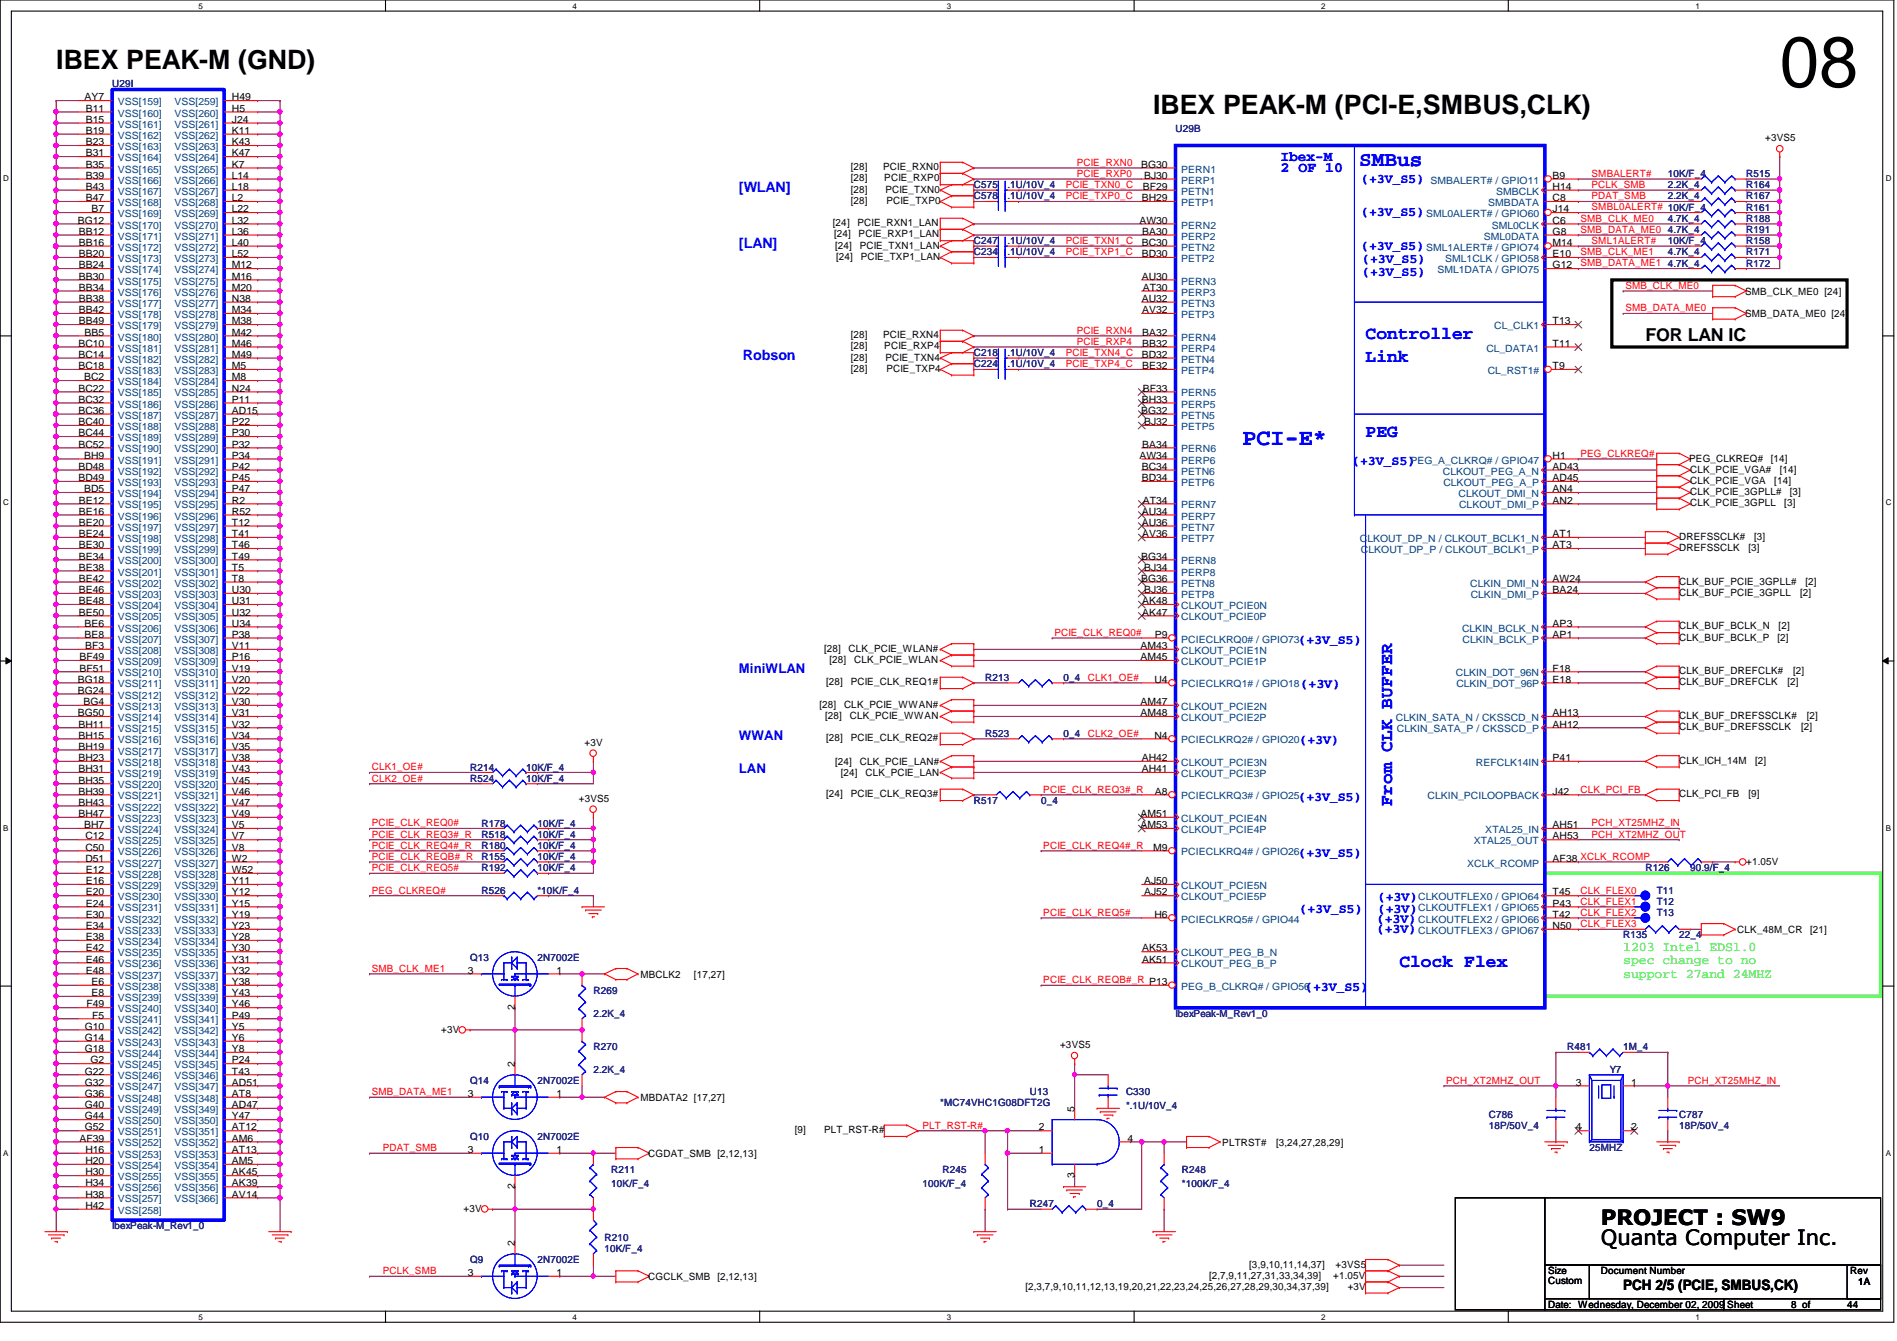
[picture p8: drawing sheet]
<svg xmlns="http://www.w3.org/2000/svg" width="297mm" height="210mm" viewBox="0 0 297 210" stroke-linecap="round" stroke-linejoin="round" font-family="sans-serif">
<defs><g id="words">
<text font-size="11.2" x="278.7" y="13.6">08</text>
<g font-size="4.2">
<text x="8.8" y="10.8">IBEX PEAK-M (GND)</text>
<text x="180.5" y="17.9">IBEX PEAK-M (PCI-E,SMBUS,CLK)</text>
</g>
<text font-size="3.6" fill="#00f" x="194.6" y="69.6">PCI-E*</text>
<text font-size="3.3" fill="#00f" x="212.8" y="26">SMBus</text>
<g font-size="3.3">
<text x="250.7" y="191.7">PROJECT : SW9</text>
<text x="250.7" y="194.9">Quanta Computer Inc.</text>
</g>
<g font-size="2.8" fill="#00f">
<text x="213.8" y="53.1">Controller</text>
<text x="213.8" y="56.6">Link</text>
<text x="213.8" y="68.4">PEG</text>
<text x="218" y="126.2" transform="rotate(-90 218 126.2)">From CLK BUFFER</text>
<text x="219.1" y="151.3">Clock Flex</text>
</g>
<text font-size="2.8" x="257.6" y="53.4">FOR LAN IC</text>
<g font-size="2.2" fill="#00f">
<text x="200.5" y="25.1">Ibex-M</text>
<text x="200.5" y="26.9">2 OF 10</text>
<text x="115.7" y="30.1">[WLAN]</text>
<text x="115.7" y="38.9">[LAN]</text>
<text x="116.3" y="56.4">Robson</text>
</g>
<text font-size="2.2" x="254.2" y="201.8">PCH 2/5 (PCIE, SMBUS,CK)</text>
<g font-size="2.1" fill="#00f">
<text x="213.1" y="28.7">(+3V_S5)</text>
<text x="213.1" y="33.7">(+3V_S5)</text>
<text x="213.1" y="39.2">(+3V_S5)</text>
<text x="213.3" y="41.1">(+3V_S5)</text>
<text x="213.3" y="43.2">(+3V_S5)</text>
<text x="211.7" y="72.8">(+3V_S5)</text>
<text x="203.3" y="100.9">(+3V_S5)</text>
<text x="115.7" y="105.3">MiniWLAN</text>
<text x="203.7" y="107.7">(+3V)</text>
<text x="115.7" y="115.8">WWAN</text>
<text x="203.5" y="116.5">(+3V)</text>
<text x="115.7" y="121.1">LAN</text>
<text x="203.3" y="125.4">(+3V_S5)</text>
<text x="203.3" y="134.2">(+3V_S5)</text>
<text x="203.5" y="142.9">(+3V_S5)</text>
<text x="215.8" y="141">(+3V)</text>
<text x="215.8" y="142.9">(+3V)</text>
<text x="215.6" y="144.5">(+3V)</text>
<text x="215.6" y="146.1">(+3V)</text>
<text x="204.4" y="155.2">(+3V_S5)</text>
</g>
<g font-size="2.1" fill="#0f0">
<text x="254.2" y="148.8">1203 Intel EDS1.0</text>
<text x="254.2" y="151">spec change to no</text>
<text x="254.2" y="153.1">support 27and 24MHZ</text>
</g>
<g font-size="1.6">
<text x="13.2" y="15.7">AY7</text>
<text x="13.5" y="17.5">B11</text>
<text x="36.3" y="15.7">H49</text>
<text x="36.3" y="17.5">H5</text>
<text x="13.5" y="19.2">B15</text>
<text x="13.5" y="21">B19</text>
<text x="13.5" y="22.7">B23</text>
<text x="36.3" y="21">K11</text>
<text x="36.3" y="22.7">K43</text>
<text x="36.3" y="19.2">J24</text>
<text x="276.4" y="22.1">+3VS5</text>
<text x="13.5" y="24.5">B31</text>
<text x="13.5" y="26.2">B35</text>
<text x="13.5" y="28">B39</text>
<text x="13.5" y="29.7">B43</text>
<text x="36.3" y="24.5">K47</text>
<text x="36.3" y="26.2">K7</text>
<text x="36.3" y="28">L14</text>
<text x="36.3" y="29.7">L18</text>
<text x="133.2" y="26.7">[28]</text>
<text x="133.2" y="28.4">[28]</text>
<text x="138.3" y="26.7">PCIE_RXN0</text>
<text x="138.5" y="28.4">PCIE_RXP0</text>
<text x="178.7" y="26.2">BG30</text>
<text x="178.9" y="29.7">BF29</text>
<text x="179.2" y="28">BJ30</text>
<text x="243.1" y="28">B9</text>
<text x="243.1" y="29.7">H14</text>
<text x="12.2" y="35">BG12</text>
<text x="13.5" y="31.5">B47</text>
<text x="14.3" y="33.2">B7</text>
<text x="36.3" y="31.5">L2</text>
<text x="36.3" y="33.2">L22</text>
<text x="36.3" y="35">L32</text>
<text x="130.4" y="35.4">[24]</text>
<text x="133.2" y="31.9">[28]</text>
<text x="133.2" y="30.2">[28]</text>
<text x="134.3" y="35.4">PCIE_RXN1_LAN</text>
<text x="138.6" y="30.2">PCIE_TXN0</text>
<text x="138.8" y="31.9">PCIE_TXP0</text>
<text x="178.4" y="35">AW30</text>
<text x="178.8" y="31.5">BH29</text>
<text x="243.1" y="31.5">C8</text>
<text x="243.1" y="35">C6</text>
<text x="243.1" y="33.2">J14</text>
<text x="12.4" y="36.7">BB12</text>
<text x="12.4" y="38.5">BB16</text>
<text x="12.4" y="40.3">BB20</text>
<text x="12.4" y="42">BB24</text>
<text x="36.3" y="36.7">L36</text>
<text x="36.3" y="38.5">L40</text>
<text x="36.3" y="40.3">L52</text>
<text x="36.3" y="42">M12</text>
<text x="130.6" y="37.2">[24]</text>
<text x="130.8" y="38.9">[24]</text>
<text x="130.9" y="40.7">[24]</text>
<text x="134.4" y="37.2">PCIE_RXP1_LAN</text>
<text x="134.6" y="38.9">PCIE_TXN1_LAN</text>
<text x="134.8" y="40.7">PCIE_TXP1_LAN</text>
<text x="178.8" y="38.5">BC30</text>
<text x="178.8" y="40.3">BD30</text>
<text x="178.9" y="36.7">BA30</text>
<text x="243.1" y="36.7">G8</text>
<text x="243.1" y="38.5">M14</text>
<text x="243.1" y="40.3">E10</text>
<text x="243.1" y="42">G12</text>
<text x="12.4" y="43.8">BB30</text>
<text x="12.4" y="45.5">BB34</text>
<text x="12.4" y="47.2">BB38</text>
<text x="36.3" y="43.8">M16</text>
<text x="36.3" y="45.5">M20</text>
<text x="36.3" y="47.2">N38</text>
<text x="178.8" y="43.8">AU30</text>
<text x="178.8" y="47.2">AU32</text>
<text x="178.9" y="45.5">AT30</text>
<text x="273.3" y="46.1">SMB_CLK_ME0 [24]</text>
<text x="12.4" y="49">BB42</text>
<text x="12.4" y="50.8">BB49</text>
<text x="13.2" y="52.5">BB5</text>
<text x="36.3" y="49">M34</text>
<text x="36.3" y="50.8">M38</text>
<text x="36.3" y="52.5">M42</text>
<text x="133.2" y="53">[28]</text>
<text x="138.3" y="53">PCIE_RXN4</text>
<text x="178.9" y="52.5">BA32</text>
<text x="178.9" y="49">AV32</text>
<text x="243.1" y="50.8">T13</text>
<text x="273.3" y="49.6">SMB_DATA_ME0 [24]</text>
<text x="12.3" y="54.3">BC10</text>
<text x="12.3" y="56">BC14</text>
<text x="12.3" y="57.8">BC18</text>
<text x="13.2" y="59.5">BC2</text>
<text x="36.3" y="54.3">M46</text>
<text x="36.3" y="56">M49</text>
<text x="36.3" y="57.8">M5</text>
<text x="36.3" y="59.5">M8</text>
<text x="133.2" y="58.2">[28]</text>
<text x="133.2" y="56.5">[28]</text>
<text x="133.2" y="54.7">[28]</text>
<text x="138.5" y="54.7">PCIE_RXP4</text>
<text x="138.6" y="56.5">PCIE_TXN4</text>
<text x="138.8" y="58.2">PCIE_TXP4</text>
<text x="178.8" y="56">BD32</text>
<text x="178.9" y="54.3">BB32</text>
<text x="178.9" y="57.8">BE32</text>
<text x="243.1" y="54.3">T11</text>
<text x="243.1" y="57.8">T9</text>
<text x="12.3" y="61.3">BC22</text>
<text x="12.3" y="63">BC32</text>
<text x="12.3" y="64.8">BC36</text>
<text x="36.3" y="61.3">N24</text>
<text x="36.3" y="63">P11</text>
<text x="36.3" y="64.8">AD15</text>
<text x="178.7" y="64.8">BG32</text>
<text x="178.8" y="63">BH33</text>
<text x="178.9" y="61.3">BF33</text>
<text x="12.3" y="66.5">BC40</text>
<text x="12.3" y="68.3">BC44</text>
<text x="12.3" y="70.1">BC52</text>
<text x="13.2" y="71.8">BH9</text>
<text x="36.3" y="66.5">P22</text>
<text x="36.3" y="68.3">P30</text>
<text x="36.3" y="70.1">P32</text>
<text x="36.3" y="71.8">P34</text>
<text x="178.4" y="71.8">AW34</text>
<text x="178.9" y="70.1">BA34</text>
<text x="179.2" y="66.5">BJ32</text>
<text x="243.1" y="71.8">H1</text>
<text x="12.3" y="73.5">BD48</text>
<text x="12.3" y="75.3">BD49</text>
<text x="13.2" y="77">BD5</text>
<text x="36.3" y="73.5">P42</text>
<text x="36.3" y="75.3">P45</text>
<text x="36.3" y="77">P47</text>
<text x="178.8" y="73.5">BC34</text>
<text x="178.8" y="75.3">BD34</text>
<text x="243.1" y="73.5">AD43</text>
<text x="243.1" y="75.3">AD45</text>
<text x="243.1" y="77">AN4</text>
<text x="264.5" y="72.4">PEG_CLKREQ#</text>
<text x="264.7" y="74">CLK_PCIE_VGA#</text>
<text x="264.7" y="75.7">CLK_PCIE_VGA</text>
<text x="264.7" y="77.5">CLK_PCIE_3GPLL#</text>
<text x="277.3" y="72.4">[14]</text>
<text x="277.8" y="75.7">[14]</text>
<text x="278.7" y="74">[14]</text>
<text x="280.2" y="77.5">[3]</text>
<text x="12.4" y="78.8">BE12</text>
<text x="12.4" y="80.6">BE16</text>
<text x="12.4" y="82.3">BE20</text>
<text x="36.3" y="78.8">R2</text>
<text x="36.3" y="80.6">R52</text>
<text x="36.3" y="82.3">T12</text>
<text x="178.8" y="80.6">AU34</text>
<text x="178.8" y="82.3">AU36</text>
<text x="178.9" y="78.8">AT34</text>
<text x="243.1" y="78.8">AN2</text>
<text x="264.7" y="79.2">CLK_PCIE_3GPLL</text>
<text x="279.4" y="79.2">[3]</text>
<text x="12.4" y="84.1">BE24</text>
<text x="12.4" y="85.8">BE30</text>
<text x="12.4" y="87.6">BE34</text>
<text x="12.4" y="89.3">BE38</text>
<text x="36.3" y="84.1">T41</text>
<text x="36.3" y="85.8">T46</text>
<text x="36.3" y="87.6">T49</text>
<text x="36.3" y="89.3">T5</text>
<text x="178.7" y="87.6">BG34</text>
<text x="178.9" y="84.1">AV36</text>
<text x="179.2" y="89.3">BJ34</text>
<text x="243.1" y="85.8">AT3</text>
<text x="243.1" y="84.1">AT1</text>
<text x="262.9" y="86.2">DREFSSCLK</text>
<text x="262.9" y="84.5">DREFSSCLK#</text>
<text x="273.8" y="86.2">[3]</text>
<text x="274.7" y="84.5">[3]</text>
<text x="12.4" y="91.1">BE42</text>
<text x="12.4" y="92.8">BE46</text>
<text x="12.4" y="94.6">BE48</text>
<text x="36.3" y="91.1">T8</text>
<text x="36.3" y="92.8">U30</text>
<text x="36.3" y="94.6">U31</text>
<text x="178.7" y="91.1">BG36</text>
<text x="178.9" y="94.6">AK48</text>
<text x="179.2" y="92.8">BJ36</text>
<text x="243.1" y="91.1">AW24</text>
<text x="243.1" y="92.8">BA24</text>
<text x="262.9" y="91.5">CLK_BUF_PCIE_3GPLL#</text>
<text x="262.9" y="93.3">CLK_BUF_PCIE_3GPLL</text>
<text x="281.9" y="93.3">[2]</text>
<text x="282.7" y="91.5">[2]</text>
<text x="12.4" y="96.4">BE50</text>
<text x="13.2" y="98.1">BE6</text>
<text x="13.2" y="99.8">BE8</text>
<text x="13.3" y="101.6">BF3</text>
<text x="36.3" y="96.4">U32</text>
<text x="36.3" y="98.1">U34</text>
<text x="36.3" y="99.8">P38</text>
<text x="36.3" y="101.6">V11</text>
<text x="178.6" y="101.6">AM43</text>
<text x="178.9" y="96.4">AK47</text>
<text x="180.8" y="99.8">P9</text>
<text x="243.1" y="98.1">AP3</text>
<text x="243.1" y="99.8">AP1</text>
<text x="262.9" y="98.5">CLK_BUF_BCLK_N</text>
<text x="262.9" y="100.3">CLK_BUF_BCLK_P</text>
<text x="278.3" y="100.3">[2]</text>
<text x="278.5" y="98.5">[2]</text>
<text x="12.2" y="106.8">BG18</text>
<text x="12.4" y="103.3">BF49</text>
<text x="12.4" y="105.1">BF51</text>
<text x="36.3" y="103.3">P16</text>
<text x="36.3" y="105.1">V19</text>
<text x="36.3" y="106.8">V20</text>
<text x="129" y="102">[28]</text>
<text x="129.4" y="107.3">[28]</text>
<text x="129.9" y="103.8">[28]</text>
<text x="132.9" y="102">CLK_PCIE_WLAN#</text>
<text x="133.2" y="107.3">PCIE_CLK_REQ1#</text>
<text x="133.7" y="103.8">CLK_PCIE_WLAN</text>
<text x="178.6" y="103.3">AM45</text>
<text x="180.8" y="106.8">U4</text>
<text x="243.1" y="105.1">F18</text>
<text x="243.1" y="106.8">E18</text>
<text x="262.9" y="107.3">CLK_BUF_DREFCLK</text>
<text x="262.9" y="105.5">CLK_BUF_DREFCLK#</text>
<text x="279.9" y="107.3">[2]</text>
<text x="280.8" y="105.5">[2]</text>
<text x="12.2" y="108.6">BG24</text>
<text x="12.2" y="112.1">BG50</text>
<text x="12.3" y="113.9">BH11</text>
<text x="13.1" y="110.4">BG4</text>
<text x="36.3" y="108.6">V22</text>
<text x="36.3" y="110.4">V30</text>
<text x="36.3" y="112.1">V31</text>
<text x="36.3" y="113.9">V32</text>
<text x="128.3" y="110.8">[28]</text>
<text x="129.2" y="112.5">[28]</text>
<text x="132.2" y="110.8">CLK_PCIE_WWAN#</text>
<text x="133.1" y="112.5">CLK_PCIE_WWAN</text>
<text x="178.6" y="110.4">AM47</text>
<text x="178.6" y="112.1">AM48</text>
<text x="243.1" y="112.1">AH13</text>
<text x="243.1" y="113.9">AH12</text>
<text x="262.9" y="112.5">CLK_BUF_DREFSSCLK#</text>
<text x="282.9" y="112.5">[2]</text>
<text x="12.3" y="115.6">BH15</text>
<text x="12.3" y="117.3">BH19</text>
<text x="12.3" y="119.1">BH23</text>
<text x="36.3" y="115.6">V34</text>
<text x="36.3" y="117.3">V35</text>
<text x="36.3" y="119.1">V38</text>
<text x="91.5" y="116.8">+3V</text>
<text x="129.4" y="116">[28]</text>
<text x="130.8" y="119.7">[24]</text>
<text x="133.2" y="116">PCIE_CLK_REQ2#</text>
<text x="134.6" y="119.7">CLK_PCIE_LAN#</text>
<text x="178.8" y="119.1">AH42</text>
<text x="180.8" y="115.6">N4</text>
<text x="243.1" y="119.1">P41</text>
<text x="262.9" y="114.3">CLK_BUF_DREFSSCLK</text>
<text x="262.9" y="119.5">CLK_ICH_14M</text>
<text x="274.8" y="119.5">[2]</text>
<text x="282" y="114.3">[2]</text>
<text x="12.3" y="120.9">BH31</text>
<text x="12.3" y="122.6">BH35</text>
<text x="12.3" y="124.4">BH39</text>
<text x="36.3" y="120.9">V43</text>
<text x="36.3" y="122.6">V45</text>
<text x="36.3" y="124.4">V46</text>
<text x="90.6" y="125.5">+3VS5</text>
<text x="129.4" y="124.8">[24]</text>
<text x="131.7" y="121.5">[24]</text>
<text x="133.2" y="124.8">PCIE_CLK_REQ3#</text>
<text x="135.5" y="121.5">CLK_PCIE_LAN</text>
<text x="178.8" y="120.9">AH41</text>
<text x="180.8" y="124.4">A8</text>
<text x="243.1" y="124.4">J42</text>
<text x="262.9" y="124.8">CLK_PCI_FB</text>
<text x="273.8" y="124.8">[9]</text>
<text x="12.3" y="126.1">BH43</text>
<text x="12.3" y="127.9">BH47</text>
<text x="13.2" y="129.6">BH7</text>
<text x="13.4" y="131.4">C12</text>
<text x="36.3" y="126.1">V47</text>
<text x="36.3" y="127.9">V49</text>
<text x="36.3" y="129.6">V5</text>
<text x="36.3" y="131.4">V7</text>
<text x="178.6" y="127.9">AM51</text>
<text x="178.6" y="129.6">AM53</text>
<text x="243.1" y="129.6">AH51</text>
<text x="243.1" y="131.4">AH53</text>
<text x="13.4" y="133.1">C50</text>
<text x="13.4" y="134.9">D51</text>
<text x="13.5" y="136.7">E12</text>
<text x="36.3" y="133.1">V8</text>
<text x="36.3" y="134.9">W2</text>
<text x="36.3" y="136.7">W52</text>
<text x="180.6" y="133.1">M9</text>
<text x="243.1" y="134.9">AF38 XCLK_RCOMP</text>
<text x="273.4" y="135.3">+1.05V</text>
<text x="13.5" y="138.4">E16</text>
<text x="13.5" y="140.2">E20</text>
<text x="13.5" y="141.9">E24</text>
<text x="13.5" y="143.6">E30</text>
<text x="36.3" y="138.4">Y11</text>
<text x="36.3" y="140.2">Y12</text>
<text x="36.3" y="141.9">Y15</text>
<text x="36.3" y="143.6">Y19</text>
<text x="179.2" y="138.4">AJ50</text>
<text x="179.2" y="140.2">AJ52</text>
<text x="180.8" y="143.6">H6</text>
<text x="243.1" y="140.2">T45</text>
<text x="243.1" y="141.9">P43</text>
<text x="243.1" y="143.6">T42</text>
<text x="13.5" y="145.4">E34</text>
<text x="13.5" y="147.2">E38</text>
<text x="13.5" y="148.9">E42</text>
<text x="36.3" y="145.4">Y23</text>
<text x="36.3" y="147.2">Y28</text>
<text x="36.3" y="148.9">Y30</text>
<text x="178.9" y="148.9">AK53</text>
<text x="243.1" y="145.4">N50</text>
<text x="272" y="146">CLK_48M_CR</text>
<text x="283.4" y="146">[21]</text>
<text x="13.5" y="150.7">E46</text>
<text x="13.5" y="152.4">E48</text>
<text x="14.3" y="154.2">E6</text>
<text x="14.3" y="155.9">E8</text>
<text x="36.3" y="150.7">Y31</text>
<text x="36.3" y="152.4">Y32</text>
<text x="36.3" y="154.2">Y38</text>
<text x="36.3" y="155.9">Y43</text>
<text x="73.3" y="152.4">3</text>
<text x="87.1" y="152.4">1</text>
<text x="100.3" y="153">MBCLK2</text>
<text x="108.7" y="153">[17,27]</text>
<text x="178.9" y="150.7">AK51</text>
<text x="13.3" y="161.2">G10</text>
<text x="13.5" y="157.7">F49</text>
<text x="14.4" y="159.4">F5</text>
<text x="36.3" y="157.7">Y46</text>
<text x="36.3" y="161.2">Y5</text>
<text x="36.3" y="159.4">P49</text>
<text x="69.1" y="161.6">+3V</text>
<text x="80.6" y="158.1" transform="rotate(-90 80.6 158.1)">2</text>
<text x="13.3" y="162.9">G14</text>
<text x="13.3" y="164.7">G18</text>
<text x="14.2" y="166.5">G2</text>
<text x="36.3" y="162.9">Y6</text>
<text x="36.3" y="164.7">Y8</text>
<text x="36.3" y="166.5">P24</text>
<text x="80.6" y="167" transform="rotate(-90 80.6 167)">2</text>
<text x="166" y="164.1">+3VS5</text>
<text x="13.3" y="168.2">G22</text>
<text x="13.3" y="169.9">G32</text>
<text x="13.3" y="171.7">G36</text>
<text x="13.3" y="173.4">G40</text>
<text x="36.3" y="168.2">T43</text>
<text x="36.3" y="169.9">AD51</text>
<text x="36.3" y="171.7">AT8</text>
<text x="36.3" y="173.4">AD47</text>
<text x="73.3" y="171.7">3</text>
<text x="87.1" y="171.7">1</text>
<text x="100.3" y="172.3">MBDATA2 [17,27]</text>
<text x="246.8" y="169.9">3</text>
<text x="255.4" y="169.9">1</text>
<text x="12.4" y="178.7">AF39</text>
<text x="13.3" y="175.2">G44</text>
<text x="13.3" y="177">G52</text>
<text x="36.3" y="175.2">Y47</text>
<text x="36.3" y="177">AT12</text>
<text x="36.3" y="178.7">AM6</text>
<text x="124.5" y="177.4">[9]</text>
<text x="129" y="177.4">PLT_RST-R#</text>
<text x="162.6" y="177">2</text>
<text x="168.2" y="174" transform="rotate(-90 168.2 174)">5</text>
<text x="176.5" y="178.7">4</text>
<text x="191.4" y="179.3">PLTRST#</text>
<text x="199.8" y="179.3">[3,24,27,28,29]</text>
<text x="246.8" y="177">4</text>
<text x="255.4" y="177">2</text>
<text x="13.4" y="180.5">H16</text>
<text x="13.4" y="182.2">H20</text>
<text x="13.4" y="184">H30</text>
<text x="13.4" y="185.7">H34</text>
<text x="36.3" y="180.5">AT13</text>
<text x="36.3" y="182.2">AM5</text>
<text x="36.3" y="184">AK45</text>
<text x="36.3" y="185.7">AK39</text>
<text x="73.3" y="180.5">3</text>
<text x="87.1" y="180.5">1</text>
<text x="101.5" y="181.1">CGDAT_SMB [2,12,13]</text>
<text x="162.6" y="180.5">1</text>
<text x="168.2" y="184.4" transform="rotate(-90 168.2 184.4)">3</text>
<text x="13.4" y="187.5">H38</text>
<text x="13.4" y="189.2">H42</text>
<text x="36.3" y="187.5">AV14</text>
<text x="72.6" y="189.7">+3V</text>
<text x="80.6" y="186.1" transform="rotate(-90 80.6 186.1)">2</text>
<text x="80.6" y="195" transform="rotate(-90 80.6 195)">2</text>
<text x="73.3" y="199.7">3</text>
<text x="87.1" y="199.7">1</text>
<text x="101.5" y="200.4">CGCLK_SMB [2,12,13]</text>
<text x="160.6" y="201.9">[2,3,7,9,10,11,12,13,19,20,21,22,23,24,25,26,27,28,29,30,34,37,39]</text>
<text x="189.3" y="200.2">[2,7,9,11,27,31,33,34,39]</text>
<text x="195.6" y="198.4">[3,9,10,11,14,37]</text>
<text x="208.7" y="200.2">+1.05V</text>
<text x="209.1" y="198.4">+3VS5</text>
<text x="211" y="201.9">+3V</text>
<text x="242.4" y="199.5">Size</text>
<text x="242.4" y="201">Custom</text>
<text x="250.7" y="199.5">Document Number</text>
<text x="289.7" y="199.5">Rev</text>
<text x="291" y="201.2">1A</text>
<text x="242.4" y="204.7">Date: Wednesday, December 02, 2009 Sheet</text>
<text x="280.5" y="204.7">8 of</text>
<text x="289.2" y="204.7">44</text>
</g>
<g font-size="1.6" fill="#000080">
<text x="17.6" y="13.7">U29I</text>
<text x="184.1" y="20.7">U29B</text>
<text x="152.5" y="29.5">C575</text>
<text x="157.8" y="29.5">.1U/10V_4</text>
<text x="261.2" y="29.5">2.2K_4</text>
<text x="261.2" y="27.7">10K/F_4</text>
<text x="273.4" y="29.5">R164</text>
<text x="273.4" y="27.7">R515</text>
<text x="152.5" y="31.2">C578</text>
<text x="157.8" y="31.2">.1U/10V_4</text>
<text x="261.2" y="34.7">4.7K_4</text>
<text x="261.2" y="31.2">2.2K_4</text>
<text x="273.4" y="34.7">R188</text>
<text x="273.4" y="33">R161</text>
<text x="273.4" y="31.2">R167</text>
<text x="152.5" y="40">C234</text>
<text x="152.5" y="38.2">C247</text>
<text x="157.8" y="40">.1U/10V_4</text>
<text x="157.8" y="38.2">.1U/10V_4</text>
<text x="261.2" y="41.7">4.7K_4</text>
<text x="261.2" y="36.5">4.7K_4</text>
<text x="261.2" y="40">4.7K_4</text>
<text x="261.2" y="38.2">10K/F_4</text>
<text x="273.4" y="41.7">R172</text>
<text x="273.4" y="36.5">R191</text>
<text x="273.4" y="40">R171</text>
<text x="273.4" y="38.2">R158</text>
<text x="152.5" y="57.5">C224</text>
<text x="152.5" y="55.8">C218</text>
<text x="157.8" y="57.5">.1U/10V_4</text>
<text x="157.8" y="55.8">.1U/10V_4</text>
<text x="154.3" y="106.6">R213</text>
<text x="166.5" y="106.6">0_4</text>
<text x="154.3" y="115.4">R523</text>
<text x="166.5" y="115.4">0_4</text>
<text x="73.6" y="120.6">R214</text>
<text x="73.6" y="122.3">R524</text>
<text x="82.4" y="120.6">10K/F_4</text>
<text x="82.4" y="122.3">10K/F_4</text>
<text x="152.5" y="125.9">R517</text>
<text x="163" y="125.9">0_4</text>
<text x="75.4" y="131.1">R518</text>
<text x="75.4" y="129.4">R178</text>
<text x="84.2" y="131.1">10K/F_4</text>
<text x="84.2" y="129.4">10K/F_4</text>
<text x="75.4" y="132.9">R180</text>
<text x="75.4" y="136.4">R192</text>
<text x="75.4" y="134.6">R155</text>
<text x="84.2" y="132.9">10K/F_4</text>
<text x="84.2" y="136.4">10K/F_4</text>
<text x="84.2" y="134.6">10K/F_4</text>
<text x="257.6" y="136.4">R126</text>
<text x="264.7" y="136.4">90.9/F_4</text>
<text x="75.4" y="139.9">R526</text>
<text x="84.2" y="139.9">*10K/F_4</text>
<text x="259.4" y="141.6">T12</text>
<text x="259.4" y="143.4">T13</text>
<text x="259.4" y="139.9">T11</text>
<text x="254.2" y="146.9">R135</text>
<text x="262.9" y="146.9">22_4</text>
<text x="73.6" y="150.4">Q13</text>
<text x="84.2" y="150.4">2N7002E</text>
<text x="92.9" y="155.7">R269</text>
<text x="92.9" y="159.2">2.2K_4</text>
<text x="184.1" y="159.2">IbexPeak-M_Rev1_0</text>
<text x="92.9" y="164.4">R270</text>
<text x="92.9" y="167.9">2.2K_4</text>
<text x="245.4" y="164.4">R481</text>
<text x="252" y="167.9">Y7</text>
<text x="254.2" y="164.4">1M_4</text>
<text x="73.6" y="169.7">Q14</text>
<text x="84.2" y="169.7">2N7002E</text>
<text x="147.2" y="173.2">*MC74VHC1G08DFT2G</text>
<text x="161.2" y="171.4">U13</text>
<text x="176.3" y="171.4">C330</text>
<text x="176.3" y="173.5">*.1U/10V_4</text>
<text x="73.6" y="178.4">Q10</text>
<text x="84.2" y="178.4">2N7002E</text>
<text x="233.1" y="174.9">C786</text>
<text x="233.1" y="176.7">18P/50V_4</text>
<text x="262.9" y="174.9">C787</text>
<text x="262.9" y="176.7">18P/50V_4</text>
<text x="95.7" y="183.7">R211</text>
<text x="95.7" y="185.8">10K/F_4</text>
<text x="144.4" y="185.8">100K/F_4</text>
<text x="147.6" y="183.7">R245</text>
<text x="185.1" y="183.7">R248</text>
<text x="185.1" y="185.8">*100K/F_4</text>
<text x="248.9" y="180.2">25MHZ</text>
<text x="161.2" y="188.9">R247</text>
<text x="171.8" y="188.9">0_4</text>
<text x="17.6" y="192.4">IbexPeak-M_Rev1_0</text>
<text x="73.6" y="197.7">Q9</text>
<text x="84.2" y="197.7">2N7002E</text>
<text x="94.7" y="194.2">R210</text>
<text x="94.7" y="196">10K/F_4</text>
</g>
<g font-size="1.6" fill="#004080">
<text x="18.5" y="16.5">VSS[159]</text>
<text x="27.3" y="16.5">VSS[259]</text>
<text x="18.5" y="18.2">VSS[160]</text>
<text x="18.5" y="20">VSS[161]</text>
<text x="18.5" y="21.7">VSS[162]</text>
<text x="18.5" y="23.5">VSS[163]</text>
<text x="27.3" y="21.7">VSS[262]</text>
<text x="27.3" y="23.5">VSS[263]</text>
<text x="27.3" y="18.2">VSS[260]</text>
<text x="27.3" y="20">VSS[261]</text>
<text x="18.5" y="25.2">VSS[164]</text>
<text x="18.5" y="27">VSS[165]</text>
<text x="18.5" y="28.7">VSS[166]</text>
<text x="27.3" y="25.2">VSS[264]</text>
<text x="27.3" y="27">VSS[265]</text>
<text x="27.3" y="28.7">VSS[266]</text>
<text x="185" y="27">PERN1</text>
<text x="185" y="28.7">PERP1</text>
<text x="224" y="28.7">SMBALERT# / GPIO11</text>
<text x="18.5" y="30.5">VSS[167]</text>
<text x="18.5" y="32.3">VSS[168]</text>
<text x="18.5" y="34">VSS[169]</text>
<text x="18.5" y="35.8">VSS[170]</text>
<text x="27.3" y="30.5">VSS[267]</text>
<text x="27.3" y="32.3">VSS[268]</text>
<text x="27.3" y="34">VSS[269]</text>
<text x="27.3" y="35.8">VSS[270]</text>
<text x="185" y="35.8">PERN2</text>
<text x="185" y="30.5">PETN1</text>
<text x="185" y="32.3">PETP1</text>
<text x="223.3" y="34">SML0ALERT# / GPIO60</text>
<text x="233" y="32.3">SMBDATA</text>
<text x="233.6" y="35.8">SML0CLK</text>
<text x="234.3" y="30.5">SMBCLK</text>
<text x="18.5" y="37.5">VSS[171]</text>
<text x="18.5" y="39.2">VSS[172]</text>
<text x="18.5" y="41">VSS[173]</text>
<text x="27.3" y="37.5">VSS[271]</text>
<text x="27.3" y="39.2">VSS[272]</text>
<text x="27.3" y="41">VSS[273]</text>
<text x="185" y="37.5">PERP2</text>
<text x="185" y="39.2">PETN2</text>
<text x="185" y="41">PETP2</text>
<text x="223.3" y="39.2">SML1ALERT# / GPIO74</text>
<text x="226.3" y="41">SML1CLK / GPIO58</text>
<text x="232.4" y="37.5">SML0DATA</text>
<text x="18.5" y="42.8">VSS[174]</text>
<text x="18.5" y="44.5">VSS[175]</text>
<text x="18.5" y="46.3">VSS[176]</text>
<text x="27.3" y="42.8">VSS[274]</text>
<text x="27.3" y="44.5">VSS[275]</text>
<text x="27.3" y="46.3">VSS[276]</text>
<text x="185" y="44.5">PERN3</text>
<text x="185" y="46.3">PERP3</text>
<text x="225.1" y="42.8">SML1DATA / GPIO75</text>
<text x="18.5" y="48">VSS[177]</text>
<text x="18.5" y="49.8">VSS[178]</text>
<text x="18.5" y="51.5">VSS[179]</text>
<text x="18.5" y="53.3">VSS[180]</text>
<text x="27.3" y="48">VSS[277]</text>
<text x="27.3" y="49.8">VSS[278]</text>
<text x="27.3" y="51.5">VSS[279]</text>
<text x="27.3" y="53.3">VSS[280]</text>
<text x="185" y="53.3">PERN4</text>
<text x="185" y="48">PETN3</text>
<text x="185" y="49.8">PETP3</text>
<text x="234" y="51.5">CL_CLK1</text>
<text x="18.5" y="55">VSS[181]</text>
<text x="18.5" y="56.8">VSS[182]</text>
<text x="18.5" y="58.5">VSS[183]</text>
<text x="27.3" y="55">VSS[281]</text>
<text x="27.3" y="56.8">VSS[282]</text>
<text x="27.3" y="58.5">VSS[283]</text>
<text x="185" y="55">PERP4</text>
<text x="185" y="56.8">PETN4</text>
<text x="185" y="58.5">PETP4</text>
<text x="232.7" y="55">CL_DATA1</text>
<text x="233" y="58.5">CL_RST1#</text>
<text x="18.5" y="60.3">VSS[184]</text>
<text x="18.5" y="62.1">VSS[185]</text>
<text x="18.5" y="63.8">VSS[186]</text>
<text x="18.5" y="65.5">VSS[187]</text>
<text x="27.3" y="60.3">VSS[284]</text>
<text x="27.3" y="62.1">VSS[285]</text>
<text x="27.3" y="63.8">VSS[286]</text>
<text x="27.3" y="65.5">VSS[287]</text>
<text x="185" y="62.1">PERN5</text>
<text x="185" y="63.8">PERP5</text>
<text x="185" y="65.5">PETN5</text>
<text x="18.5" y="67.3">VSS[188]</text>
<text x="18.5" y="69">VSS[189]</text>
<text x="18.5" y="70.8">VSS[190]</text>
<text x="27.3" y="67.3">VSS[288]</text>
<text x="27.3" y="69">VSS[289]</text>
<text x="27.3" y="70.8">VSS[290]</text>
<text x="185" y="70.8">PERN6</text>
<text x="185" y="67.3">PETP5</text>
<text x="18.5" y="72.6">VSS[191]</text>
<text x="18.5" y="74.3">VSS[192]</text>
<text x="18.5" y="76.1">VSS[193]</text>
<text x="18.5" y="77.8">VSS[194]</text>
<text x="27.3" y="72.6">VSS[291]</text>
<text x="27.3" y="74.3">VSS[292]</text>
<text x="27.3" y="76.1">VSS[293]</text>
<text x="27.3" y="77.8">VSS[294]</text>
<text x="185" y="72.6">PERP6</text>
<text x="185" y="74.3">PETN6</text>
<text x="185" y="76.1">PETP6</text>
<text x="220.8" y="72.6">PEG_A_CLKRQ# / GPIO47</text>
<text x="225.9" y="74.3">CLKOUT_PEG_A_N</text>
<text x="226" y="76.1">CLKOUT_PEG_A_P</text>
<text x="228.4" y="77.8">CLKOUT_DMI_N</text>
<text x="18.5" y="79.6">VSS[195]</text>
<text x="18.5" y="81.3">VSS[196]</text>
<text x="18.5" y="83.1">VSS[197]</text>
<text x="27.3" y="79.6">VSS[295]</text>
<text x="27.3" y="81.3">VSS[296]</text>
<text x="27.3" y="83.1">VSS[297]</text>
<text x="185" y="79.6">PERN7</text>
<text x="185" y="81.3">PERP7</text>
<text x="185" y="83.1">PETN7</text>
<text x="228.5" y="79.6">CLKOUT_DMI_P</text>
<text x="18.5" y="84.8">VSS[198]</text>
<text x="18.5" y="86.6">VSS[199]</text>
<text x="18.5" y="88.3">VSS[200]</text>
<text x="27.3" y="84.8">VSS[298]</text>
<text x="27.3" y="86.6">VSS[299]</text>
<text x="27.3" y="88.3">VSS[300]</text>
<text x="185" y="88.3">PERN8</text>
<text x="185" y="84.8">PETP7</text>
<text x="212.9" y="84.8">CLKOUT_DP_N / CLKOUT_BCLK1_N</text>
<text x="213.1" y="86.6">CLKOUT_DP_P / CLKOUT_BCLK1_P</text>
<text x="18.5" y="90.1">VSS[201]</text>
<text x="18.5" y="91.8">VSS[202]</text>
<text x="18.5" y="93.6">VSS[203]</text>
<text x="18.5" y="95.3">VSS[204]</text>
<text x="27.3" y="90.1">VSS[301]</text>
<text x="27.3" y="91.8">VSS[302]</text>
<text x="27.3" y="93.6">VSS[303]</text>
<text x="27.3" y="95.3">VSS[304]</text>
<text x="185" y="90.1">PERP8</text>
<text x="185" y="91.8">PETN8</text>
<text x="185" y="93.6">PETP8</text>
<text x="185" y="95.3">CLKOUT_PCIE0N</text>
<text x="230.2" y="91.8">CLKIN_DMI_N</text>
<text x="230.3" y="93.6">CLKIN_DMI_P</text>
<text x="18.5" y="97.1">VSS[205]</text>
<text x="18.5" y="98.8">VSS[206]</text>
<text x="18.5" y="100.6">VSS[207]</text>
<text x="27.3" y="97.1">VSS[305]</text>
<text x="27.3" y="98.8">VSS[306]</text>
<text x="27.3" y="100.6">VSS[307]</text>
<text x="185" y="97.1">CLKOUT_PCIE0P</text>
<text x="185" y="100.6">PCIECLKRQ0# / GPIO73</text>
<text x="228.9" y="98.8">CLKIN_BCLK_N</text>
<text x="229" y="100.6">CLKIN_BCLK_P</text>
<text x="18.5" y="102.4">VSS[208]</text>
<text x="18.5" y="104.1">VSS[209]</text>
<text x="18.5" y="105.9">VSS[210]</text>
<text x="18.5" y="107.6">VSS[211]</text>
<text x="27.3" y="102.4">VSS[308]</text>
<text x="27.3" y="104.1">VSS[309]</text>
<text x="27.3" y="105.9">VSS[310]</text>
<text x="27.3" y="107.6">VSS[311]</text>
<text x="185" y="102.4">CLKOUT_PCIE1N</text>
<text x="185" y="104.1">CLKOUT_PCIE1P</text>
<text x="185" y="107.6">PCIECLKRQ1# / GPIO18</text>
<text x="228" y="105.9">CLKIN_DOT_96N</text>
<text x="228" y="107.6">CLKIN_DOT_96P</text>
<text x="18.5" y="109.3">VSS[212]</text>
<text x="18.5" y="111.1">VSS[213]</text>
<text x="18.5" y="112.9">VSS[214]</text>
<text x="27.3" y="109.3">VSS[312]</text>
<text x="27.3" y="111.1">VSS[313]</text>
<text x="27.3" y="112.9">VSS[314]</text>
<text x="185" y="111.1">CLKOUT_PCIE2N</text>
<text x="185" y="112.9">CLKOUT_PCIE2P</text>
<text x="218.6" y="112.9">CLKIN_SATA_N / CKSSCD_N</text>
<text x="18.5" y="114.6">VSS[215]</text>
<text x="18.5" y="116.4">VSS[216]</text>
<text x="18.5" y="118.1">VSS[217]</text>
<text x="18.5" y="119.9">VSS[218]</text>
<text x="27.3" y="114.6">VSS[315]</text>
<text x="27.3" y="116.4">VSS[316]</text>
<text x="27.3" y="118.1">VSS[317]</text>
<text x="27.3" y="119.9">VSS[318]</text>
<text x="185" y="119.9">CLKOUT_PCIE3N</text>
<text x="185" y="116.4">PCIECLKRQ2# / GPIO20</text>
<text x="218.7" y="114.6">CLKIN_SATA_P / CKSSCD_P</text>
<text x="231.1" y="119.9">REFCLK14IN</text>
<text x="18.5" y="121.6">VSS[219]</text>
<text x="18.5" y="123.4">VSS[220]</text>
<text x="18.5" y="125.1">VSS[221]</text>
<text x="27.3" y="121.6">VSS[319]</text>
<text x="27.3" y="123.4">VSS[320]</text>
<text x="27.3" y="125.1">VSS[321]</text>
<text x="185" y="121.6">CLKOUT_PCIE3P</text>
<text x="185" y="125.1">PCIECLKRQ3# / GPIO25</text>
<text x="223.5" y="125.1">CLKIN_PCILOOPBACK</text>
<text x="18.5" y="126.9">VSS[222]</text>
<text x="18.5" y="128.7">VSS[223]</text>
<text x="18.5" y="130.4">VSS[224]</text>
<text x="27.3" y="126.9">VSS[322]</text>
<text x="27.3" y="128.7">VSS[323]</text>
<text x="27.3" y="130.4">VSS[324]</text>
<text x="185" y="128.7">CLKOUT_PCIE4N</text>
<text x="185" y="130.4">CLKOUT_PCIE4P</text>
<text x="232.6" y="130.4">XTAL25_IN</text>
<text x="18.5" y="132.2">VSS[225]</text>
<text x="18.5" y="133.9">VSS[226]</text>
<text x="18.5" y="135.6">VSS[227]</text>
<text x="18.5" y="137.4">VSS[228]</text>
<text x="27.3" y="132.2">VSS[325]</text>
<text x="27.3" y="133.9">VSS[326]</text>
<text x="27.3" y="135.6">VSS[327]</text>
<text x="27.3" y="137.4">VSS[328]</text>
<text x="185" y="133.9">PCIECLKRQ4# / GPIO26</text>
<text x="229.7" y="135.6">XCLK_RCOMP</text>
<text x="230.8" y="132.2">XTAL25_OUT</text>
<text x="18.5" y="139.1">VSS[229]</text>
<text x="18.5" y="140.9">VSS[230]</text>
<text x="18.5" y="142.7">VSS[231]</text>
<text x="27.3" y="139.1">VSS[329]</text>
<text x="27.3" y="140.9">VSS[330]</text>
<text x="27.3" y="142.7">VSS[331]</text>
<text x="185" y="139.1">CLKOUT_PCIE5N</text>
<text x="185" y="140.9">CLKOUT_PCIE5P</text>
<text x="222.1" y="140.9">CLKOUTFLEX0 / GPIO64</text>
<text x="222.1" y="142.7">CLKOUTFLEX1 / GPIO65</text>
<text x="18.5" y="144.4">VSS[232]</text>
<text x="18.5" y="146.2">VSS[233]</text>
<text x="18.5" y="147.9">VSS[234]</text>
<text x="18.5" y="149.7">VSS[235]</text>
<text x="27.3" y="144.4">VSS[332]</text>
<text x="27.3" y="146.2">VSS[333]</text>
<text x="27.3" y="147.9">VSS[334]</text>
<text x="27.3" y="149.7">VSS[335]</text>
<text x="185" y="144.4">PCIECLKRQ5# / GPIO44</text>
<text x="185" y="149.7">CLKOUT_PEG_B_N</text>
<text x="222.1" y="144.4">CLKOUTFLEX2 / GPIO66</text>
<text x="222.1" y="146.2">CLKOUTFLEX3 / GPIO67</text>
<text x="18.5" y="151.4">VSS[236]</text>
<text x="18.5" y="153.2">VSS[237]</text>
<text x="18.5" y="154.9">VSS[238]</text>
<text x="27.3" y="151.4">VSS[336]</text>
<text x="27.3" y="153.2">VSS[337]</text>
<text x="27.3" y="154.9">VSS[338]</text>
<text x="185" y="154.9">PEG_B_CLKRQ# / GPIO56</text>
<text x="185" y="151.4">CLKOUT_PEG_B_P</text>
<text x="18.5" y="156.7">VSS[239]</text>
<text x="18.5" y="158.5">VSS[240]</text>
<text x="18.5" y="160.2">VSS[241]</text>
<text x="18.5" y="161.9">VSS[242]</text>
<text x="27.3" y="156.7">VSS[339]</text>
<text x="27.3" y="158.5">VSS[340]</text>
<text x="27.3" y="161.9">VSS[342]</text>
<text x="27.3" y="160.2">VSS[341]</text>
<text x="18.5" y="163.7">VSS[243]</text>
<text x="18.5" y="165.4">VSS[244]</text>
<text x="18.5" y="167.2">VSS[245]</text>
<text x="27.3" y="163.7">VSS[343]</text>
<text x="27.3" y="165.4">VSS[344]</text>
<text x="27.3" y="167.2">VSS[345]</text>
<text x="18.5" y="169">VSS[246]</text>
<text x="18.5" y="170.7">VSS[247]</text>
<text x="18.5" y="172.5">VSS[248]</text>
<text x="27.3" y="169">VSS[346]</text>
<text x="27.3" y="170.7">VSS[347]</text>
<text x="27.3" y="172.5">VSS[348]</text>
<text x="18.5" y="174.2">VSS[249]</text>
<text x="18.5" y="176">VSS[250]</text>
<text x="18.5" y="177.7">VSS[251]</text>
<text x="18.5" y="179.5">VSS[252]</text>
<text x="27.3" y="174.2">VSS[349]</text>
<text x="27.3" y="176">VSS[350]</text>
<text x="27.3" y="177.7">VSS[351]</text>
<text x="27.3" y="179.5">VSS[352]</text>
<text x="18.5" y="181.2">VSS[253]</text>
<text x="18.5" y="183">VSS[254]</text>
<text x="18.5" y="184.7">VSS[255]</text>
<text x="27.3" y="181.2">VSS[353]</text>
<text x="27.3" y="183">VSS[354]</text>
<text x="27.3" y="184.7">VSS[355]</text>
<text x="18.5" y="186.5">VSS[256]</text>
<text x="18.5" y="188.2">VSS[257]</text>
<text x="18.5" y="190">VSS[258]</text>
<text x="27.3" y="186.5">VSS[356]</text>
<text x="27.3" y="188.2">VSS[366]</text>
</g>
<g font-size="1.6" fill="#f00">
<text x="166.9" y="29.4">PCIE_TXN0_C</text>
<text x="168.6" y="26">PCIE_RXN0</text>
<text x="168.6" y="27.7">PCIE_RXP0</text>
<text x="249.2" y="27.7">SMBALERT#</text>
<text x="249.2" y="29.4">PCLK_SMB</text>
<text x="166.9" y="31.2">PCIE_TXP0_C</text>
<text x="247.5" y="34.7">SMB_CLK_ME0</text>
<text x="249.2" y="32.9">SMBL0ALERT# 10K/F_4</text>
<text x="249.2" y="31.2">PDAT_SMB</text>
<text x="166.9" y="40">PCIE_TXP1_C</text>
<text x="166.9" y="38.2">PCIE_TXN1_C</text>
<text x="247.5" y="36.4">SMB_DATA_ME0</text>
<text x="247.5" y="40">SMB_CLK_ME1</text>
<text x="247.5" y="41.7">SMB_DATA_ME1</text>
<text x="249.2" y="38.2">SML1ALERT#</text>
<text x="254.5" y="45.2">SMB_CLK_ME0</text>
<text x="168.6" y="54">PCIE_RXP4</text>
<text x="168.6" y="52.2">PCIE_RXN4</text>
<text x="254.5" y="48.7">SMB_DATA_ME0</text>
<text x="166.9" y="55.7">PCIE_TXN4_C</text>
<text x="166.9" y="57.5">PCIE_TXP4_C</text>
<text x="247.5" y="71.5">PEG_CLKREQ#</text>
<text x="165.1" y="99.5">PCIE_CLK_REQ0#</text>
<text x="170.3" y="106.6">CLK1_OE#</text>
<text x="170.3" y="115.3">CLK2_OE#</text>
<text x="58.2" y="120.6">CLK1_OE#</text>
<text x="58.2" y="122.3">CLK2_OE#</text>
<text x="163.4" y="124.1">PCIE_CLK_REQ3#_R</text>
<text x="247.5" y="124.1">CLK_PCI_FB</text>
<text x="58.2" y="131.1">PCIE_CLK_REQ3#_R</text>
<text x="58.2" y="129.3">PCIE_CLK_REQ0#</text>
<text x="249.2" y="129.3">PCH_XT25MHZ_IN</text>
<text x="249.2" y="131.1">PCH_XT2MHZ_OUT</text>
<text x="58.2" y="134.6">PCIE_CLK_REQB#_R</text>
<text x="58.2" y="132.8">PCIE_CLK_REQ4#_R</text>
<text x="58.2" y="136.4">PCIE_CLK_REQ5#</text>
<text x="163.4" y="132.8">PCIE_CLK_REQ4#_R</text>
<text x="58.2" y="139.9">PEG_CLKREQ#</text>
<text x="163.4" y="143.3">PCIE_CLK_REQ5#</text>
<text x="247.5" y="139.9">CLK_FLEX0</text>
<text x="247.5" y="141.6">CLK_FLEX1</text>
<text x="247.5" y="143.3">CLK_FLEX2</text>
<text x="247.5" y="145.1">CLK_FLEX3</text>
<text x="58.2" y="152.1">SMB_CLK_ME1</text>
<text x="163.4" y="153.9">PCIE_CLK_REQB#_R P13</text>
<text x="58.2" y="171.4">SMB_DATA_ME1</text>
<text x="226.4" y="169.6">PCH_XT2MHZ_OUT</text>
<text x="264.3" y="169.6">PCH_XT25MHZ_IN</text>
<text x="144.4" y="176.7">PLT_RST-R#</text>
<text x="59.9" y="180.2">PDAT_SMB</text>
<text x="59.9" y="199.4">PCLK_SMB</text>
</g>
<g font-size="1.3">
<text x="31.1" y="1.4">5</text>
<text x="89.7" y="1.4">4</text>
<text x="148.2" y="1.4">3</text>
<text x="206.9" y="1.4">2</text>
<text x="265.5" y="1.4">1</text>
<text x=".5" y="28.3">D</text>
<text x="295.3" y="28.3">D</text>
<text x=".5" y="79.1">C</text>
<text x="295.3" y="79.1">C</text>
<text x=".5" y="130">B</text>
<text x="295.3" y="130">B</text>
<text x=".5" y="180.9">A</text>
<text x="295.3" y="180.9">A</text>
<text x="31.1" y="206.6">5</text>
<text x="89.7" y="206.6">4</text>
<text x="148.2" y="206.6">3</text>
<text x="206.9" y="206.6">2</text>
<text x="265.5" y="206.6">1</text>
</g>
</g></defs>
<path d="M0 0h296.5v207h-296.5zM1.8 1.7h293v203.5h-293z" fill="none" stroke="#000" stroke-width=".17"/>
<g fill="#fff">
<path d="M31.1 .2h.6v1.4h-.6z"/>
<path d="M31.1 205.4h.6v1.4h-.6z"/>
</g>
<path d="M60.4 0v1.7M60.4 205.2v1.8" fill="none" stroke="#000" stroke-width=".17"/>
<g fill="#fff">
<path d="M89.7 .2h.6v1.4h-.6z"/>
<path d="M89.7 205.4h.6v1.4h-.6z"/>
</g>
<path d="M119 0v1.7M119 205.2v1.8" fill="none" stroke="#000" stroke-width=".17"/>
<g fill="#fff">
<path d="M148.2 .2h.7v1.4h-.7z"/>
<path d="M148.2 205.4h.7v1.4h-.7z"/>
</g>
<path d="M177.6 0v1.7M177.6 205.2v1.8" fill="none" stroke="#000" stroke-width=".17"/>
<g fill="#fff">
<path d="M206.9 .2h.7v1.4h-.7z"/>
<path d="M206.9 205.4h.7v1.4h-.7z"/>
</g>
<path d="M236.2 0v1.7M236.2 205.2v1.8" fill="none" stroke="#000" stroke-width=".17"/>
<g fill="#fff">
<path d="M265.5 .2h.6v1.4h-.6z"/>
<path d="M265.5 205.4h.6v1.4h-.6z"/>
<path d="M.5 27.1h.9v1.4h-.9z"/>
<path d="M295.3 27.1h.9v1.4h-.9z"/>
<path d="M.5 78h.9v1.4h-.9z"/>
<path d="M295.3 78h.9v1.4h-.9z"/>
</g>
<path d="M0 52.6h1.8M294.8 52.6h1.7" fill="none" stroke="#000" stroke-width=".17"/>
<g fill="#fff">
<path d="M.5 128.9h.8v1.4h-.8z"/>
<path d="M295.3 128.9h.8v1.4h-.8z"/>
</g>
<path d="M0 103.5h1.8M294.8 103.5h1.7" fill="none" stroke="#000" stroke-width=".17"/>
<path d="M.9 103l.9 .5-.9 .4zM294.8 103.5l.9-.5v.9z" fill="#000"/>
<path d="M.9 103l.9 .5-.9 .4zM294.8 103.5l.9-.5v.9z" fill="none" stroke="#000" stroke-width=".16"/>
<g fill="#fff">
<path d="M.5 179.7h.8v1.4h-.8z"/>
<path d="M295.3 179.7h.8v1.4h-.8z"/>
</g>
<path d="M0 154.3h1.8M294.8 154.3h1.7" fill="none" stroke="#000" stroke-width=".17"/>
<g fill="none" stroke="#800040" stroke-width=".17">
<path d="M152.5 26.3h.1M152.5 31.5h.1M152.5 29.8h.1M152.5 28h.1M152.5 38.5h.1M152.5 36.8h.1M152.5 35.1h.1M152.5 26.3h26.3M152.5 31.5h1.8M152.5 29.8h1.8M152.5 28h26.3M152.5 38.5h1.8"/>
<path d="M152.5 36.8h26.3M152.5 35.1h26.3M159.5 31.5h.1M159.5 29.8h.1M159.5 38.5h.1M159.5 31.5h19.3M159.5 29.8h19.3M159.5 38.5h19.3M278.7 38.5h.1M278.7 38.5v1.8M152.5 57.8h.1M152.5 56h.1"/>
<path d="M152.5 54.3h.1M152.5 52.6h.1M152.5 40.3h.1M152.5 57.8h1.8M152.5 56h1.8M152.5 54.3h26.3M152.5 52.6h26.3M152.5 40.3h1.8M159.5 56h.1M159.5 57.8h.1M159.5 40.3h.1M159.5 57.8h19.3"/>
<path d="M159.5 56h19.3M159.5 40.3h19.3M247.1 71.8h.1M247.1 73.6h.1M247.1 75.4h.1M247.1 77.1h.1M247.1 78.9h.1M247.1 71.8h12.3M247.1 73.6h12.3M247.1 75.4h12.3M247.1 77.1h12.3M247.1 78.9h12.3"/>
<path d="M247.1 91.1h.1M247.1 92.9h.1M247.1 99.9h.1M247.1 98.1h.1M247.1 91.1h10.5M247.1 92.9h10.5M247.1 99.9h10.5M247.1 98.1h10.5M152.5 106.9h.1M152.5 110.4h.1M152.5 112.1h.1M152.5 115.7h.1"/>
<path d="M152.5 119.2h.1M152.5 106.9h5.3M152.5 110.4h26.3M152.5 112.1h26.3M152.5 115.7h5.3M152.5 119.2h26.3M166.5 106.9h.1M166.5 115.7h.1M166.5 106.9h12.3M166.5 115.7h12.3M247.1 119.2h.1M247.1 113.9h.1"/>
<path d="M247.1 105.2h.1M247.1 106.9h.1M247.1 112.1h.1M247.1 106.9h10.5M247.1 112.1h10.5M247.1 119.2h10.5M247.1 113.9h10.5M247.1 105.2h10.5M152.5 124.4h.1M152.5 120.9h.1M152.5 124.4h1.8M152.5 120.9h26.3"/>
<path d="M163 124.4h.1M163 124.4h15.8M163 154.2h.1M163 154.2h15.8M247.1 140.2h.1M247.1 141.9h.1M247.1 143.7h.1M247.1 145.5h.1M247.1 140.2h7.1M247.1 141.9h7.1M247.1 143.7h7.1M247.1 145.5h8.8"/>
</g>
<circle cx="278.6" cy="38.5" r=".33" fill="#f0f"/>
<circle cx="278.6" cy="38.5" r=".33" fill="none" stroke="#f0f" stroke-width=".17"/>
<path d="M273.4 38.5h.1M273.4 28h.1M273.4 29.8h.1M273.4 38.5h5.3M273.4 28h5.3M273.4 29.8h5.3" fill="none" stroke="#800040" stroke-width=".17"/>
<circle cx="278.6" cy="29.8" r=".33" fill="#f0f"/>
<circle cx="278.6" cy="29.8" r=".33" fill="none" stroke="#f0f" stroke-width=".17"/>
<path d="M278.7 28h.1M278.7 28v1.8" fill="none" stroke="#800040" stroke-width=".17"/>
<circle cx="278.7" cy="28" r=".32" fill="#f0f"/>
<circle cx="278.7" cy="28" r=".32" fill="none" stroke="#f0f" stroke-width=".17"/>
<path d="M273.4 31.5h.1M273.4 31.5h5.3M278.7 24.5h.1M278.7 24.5v3.5" fill="none" stroke="#800040" stroke-width=".17"/>
<circle cx="278.7" cy="31.5" r=".32" fill="#f0f"/>
<circle cx="278.7" cy="31.5" r=".32" fill="none" stroke="#f0f" stroke-width=".17"/>
<path d="M273.4 36.8h.1M273.4 33.3h.1M273.4 36.8h5.3M273.4 33.3h5.3M273.4 40.3h.1M273.4 40.3h5.3" fill="none" stroke="#800040" stroke-width=".17"/>
<circle cx="278.7" cy="40.3" r=".32" fill="#f0f"/>
<circle cx="278.7" cy="40.3" r=".32" fill="none" stroke="#f0f" stroke-width=".17"/>
<path d="M278.7 35.1h.1M278.7 35.1v1.7" fill="none" stroke="#800040" stroke-width=".17"/>
<circle cx="278.6" cy="35" r=".33" fill="#f0f"/>
<circle cx="278.6" cy="35" r=".33" fill="none" stroke="#f0f" stroke-width=".17"/>
<path d="M278.7 36.8h.1M278.7 36.8v1.7" fill="none" stroke="#800040" stroke-width=".17"/>
<circle cx="278.7" cy="36.8" r=".32" fill="#f0f"/>
<circle cx="278.7" cy="36.8" r=".32" fill="none" stroke="#f0f" stroke-width=".17"/>
<path d="M273.4 35.1h.1M273.4 35.1h5.3M278.7 31.5h.1M278.7 29.8h.1M278.7 29.8v3.5" fill="none" stroke="#800040" stroke-width=".17"/>
<circle cx="278.6" cy="29.8" r=".33" fill="#f0f"/>
<circle cx="278.6" cy="29.8" r=".33" fill="none" stroke="#f0f" stroke-width=".17"/>
<path d="M247.1 28h.1M247.1 28h17.6M278.7 33.3h.1M278.7 33.3v1.8" fill="none" stroke="#800040" stroke-width=".17"/>
<circle cx="278.6" cy="35" r=".33" fill="#f0f"/>
<circle cx="278.6" cy="35" r=".33" fill="none" stroke="#f0f" stroke-width=".17"/>
<circle cx="278.7" cy="33.2" r=".32" fill="#f0f"/>
<circle cx="278.7" cy="33.2" r=".32" fill="none" stroke="#f0f" stroke-width=".17"/>
<g fill="none" stroke="#800040" stroke-width=".17">
<path d="M247.1 38.5h.1M247.1 33.3h.1M247.1 36.8h.1M247.1 29.8h.1M247.1 35.1h.1M247.1 31.5h.1M247.1 38.5h17.6M247.1 33.3h17.6M247.1 36.8h17.6M247.1 29.8h17.6M247.1 35.1h17.6M247.1 31.5h17.6"/>
<path d="M247.1 40.3h.1M247.1 42h.1M247.1 42h17.6M247.1 40.3h17.6M273.4 42h.1M278.7 40.3h.1M278.7 40.3v1.7h-5.3M164.8 99.9h.1M164.8 99.9h14M152.5 101.6h.1M152.5 103.4h.1M152.5 101.6h26.3"/>
<path d="M152.5 103.4h26.3M163 133.2h.1M163 133.2h15.8M247.1 124.4h.1M247.1 134.9h.1M247.1 124.4h10.5M247.1 134.9h12.3M268.2 134.9h.1M268.2 134.9h3.5M143.7 177h.1M143.7 177h10.6M157.8 177h.1"/>
<path d="M157.8 177h5.2"/>
</g>
<circle cx="157.7" cy="177" r=".33" fill="#f0f"/>
<circle cx="157.7" cy="177" r=".33" fill="none" stroke="#f0f" stroke-width=".17"/>
<path d="M168.3 168.2h.1M168.3 168.2v5.3M182.3 178.7h.1M182.3 178.7h3.5" fill="none" stroke="#800040" stroke-width=".17"/>
<circle cx="182.2" cy="178.7" r=".33" fill="#f0f"/>
<circle cx="182.2" cy="178.7" r=".33" fill="none" stroke="#f0f" stroke-width=".17"/>
<path d="M157.8 180.5h.1M157.8 180.5h5.2M157.8 180.5v8.8" fill="none" stroke="#800040" stroke-width=".17"/>
<circle cx="157.7" cy="180.5" r=".33" fill="#f0f"/>
<circle cx="157.7" cy="180.5" r=".33" fill="none" stroke="#f0f" stroke-width=".17"/>
<path d="M168.3 168.2h.1M168.3 168.2h5.2" fill="none" stroke="#800040" stroke-width=".17"/>
<circle cx="168.2" cy="168.2" r=".32" fill="#f0f"/>
<circle cx="168.2" cy="168.2" r=".32" fill="none" stroke="#f0f" stroke-width=".17"/>
<path d="M154.3 177h.1M154.3 177v3.5M178.8 178.7h.1M178.8 178.7v10.6h-7M182.3 178.7h.1M182.3 178.7v1.8M171.8 189.3h.1" fill="none" stroke="#800040" stroke-width=".17"/>
<circle cx="178.8" cy="178.7" r=".34" fill="#f0f"/>
<circle cx="178.8" cy="178.7" r=".34" fill="none" stroke="#f0f" stroke-width=".17"/>
<path d="M154.3 177h.1M154.3 177h3.5M177 178.7h.1M177 178.7h1.8M157.8 189.3h.1M157.8 189.3h5.2" fill="none" stroke="#800040" stroke-width=".17"/>
<circle cx="154.2" cy="177" r=".32" fill="#f0f"/>
<circle cx="154.2" cy="177" r=".32" fill="none" stroke="#f0f" stroke-width=".17"/>
<g fill="none" stroke="#800040" stroke-width=".17">
<path d="M91.1 171.7h.1M91.1 171.7h3.6M157.8 177h.1M157.8 177v3.5M168.3 166.5h.1M168.3 166.5v1.7M178.8 178.7h.1M178.8 178.7h3.5M154.3 189.3h.1M154.3 189.3v3.5M168.3 184h.1M168.3 184v1.8"/>
<path d="M182.3 189.3h.1M182.3 189.3v3.5"/>
</g>
<circle cx="91.1" cy="171.7" r=".33" fill="#f0f"/>
<circle cx="91.1" cy="171.7" r=".33" fill="none" stroke="#f0f" stroke-width=".17"/>
<path d="M80.6 157.7h.1M80.6 157.7v3.5h-7M57.9 171.7h.1M57.9 171.7h15.7M73.6 161.2h.1" fill="none" stroke="#800040" stroke-width=".17"/>
<circle cx="80.6" cy="161.2" r=".33" fill="#f0f"/>
<circle cx="80.6" cy="161.2" r=".33" fill="none" stroke="#f0f" stroke-width=".17"/>
<path d="M91.1 152.4h.1M91.1 152.4h3.6" fill="none" stroke="#800040" stroke-width=".17"/>
<circle cx="91.1" cy="152.4" r=".34" fill="#f0f"/>
<circle cx="91.1" cy="152.4" r=".34" fill="none" stroke="#f0f" stroke-width=".17"/>
<path d="M57.9 152.4h.1M57.9 152.4h15.7M80.6 161.2h.1M80.6 161.2v5.3M77.1 189.3h.1M77.1 189.3h3.5M92.9 180.5h.1M92.9 180.5h3.5" fill="none" stroke="#800040" stroke-width=".17"/>
<circle cx="92.9" cy="180.5" r=".32" fill="#f0f"/>
<circle cx="92.9" cy="180.5" r=".32" fill="none" stroke="#f0f" stroke-width=".17"/>
<path d="M57.9 180.5h.1M57.9 180.5h15.7M80.6 189.3h.1M80.6 189.3v5.2M87.7 199.8h.1M92.9 198h.1M92.9 198v1.8h-5.2" fill="none" stroke="#800040" stroke-width=".17"/>
<circle cx="92.9" cy="199.7" r=".32" fill="#f0f"/>
<circle cx="92.9" cy="199.7" r=".32" fill="none" stroke="#f0f" stroke-width=".17"/>
<path d="M57.9 199.8h.1M57.9 199.8h15.7M80.6 189.3h.1M80.6 189.3h12.3M92.9 199.8h.1M92.9 199.8h3.5" fill="none" stroke="#800040" stroke-width=".17"/>
<circle cx="92.9" cy="189.2" r=".32" fill="#f0f"/>
<circle cx="92.9" cy="189.2" r=".32" fill="none" stroke="#f0f" stroke-width=".17"/>
<circle cx="80.6" cy="189.2" r=".32" fill="#f0f"/>
<circle cx="80.6" cy="189.2" r=".32" fill="none" stroke="#f0f" stroke-width=".17"/>
<path d="M8.8 33.3h.1M8.8 35.1h.1M8.8 33.3h3.5M8.8 35.1h3.5M80.6 185.8h.1M80.6 185.8v3.5M87.7 180.5h.1M87.7 180.5h5.2" fill="none" stroke="#800040" stroke-width=".17"/>
<circle cx="8.8" cy="35" r=".34" fill="#f0f"/>
<circle cx="8.8" cy="35" r=".34" fill="none" stroke="#f0f" stroke-width=".17"/>
<path d="M8.8 36.8h.1M8.8 36.8h3.5" fill="none" stroke="#800040" stroke-width=".17"/>
<circle cx="8.8" cy="36.8" r=".33" fill="#f0f"/>
<circle cx="8.8" cy="36.8" r=".33" fill="none" stroke="#f0f" stroke-width=".17"/>
<path d="M8.8 38.5h.1M8.8 38.5h3.5" fill="none" stroke="#800040" stroke-width=".17"/>
<circle cx="8.8" cy="38.5" r=".34" fill="#f0f"/>
<circle cx="8.8" cy="38.5" r=".34" fill="none" stroke="#f0f" stroke-width=".17"/>
<path d="M8.8 40.3h.1M8.8 42h.1M8.8 43.8h.1M8.8 45.6h.1M8.8 40.3h3.5M8.8 42h3.5M8.8 43.8h3.5M8.8 45.6h3.5" fill="none" stroke="#800040" stroke-width=".17"/>
<circle cx="8.8" cy="45.5" r=".33" fill="#f0f"/>
<circle cx="8.8" cy="45.5" r=".33" fill="none" stroke="#f0f" stroke-width=".17"/>
<path d="M8.8 47.3h.1M8.8 49.1h.1M8.8 47.3h3.5M8.8 49.1h3.5" fill="none" stroke="#800040" stroke-width=".17"/>
<circle cx="8.8" cy="49" r=".33" fill="#f0f"/>
<circle cx="8.8" cy="49" r=".33" fill="none" stroke="#f0f" stroke-width=".17"/>
<path d="M8.8 50.8h.1M8.8 50.8h3.5" fill="none" stroke="#800040" stroke-width=".17"/>
<circle cx="8.8" cy="50.8" r=".33" fill="#f0f"/>
<circle cx="8.8" cy="50.8" r=".33" fill="none" stroke="#f0f" stroke-width=".17"/>
<path d="M8.8 52.6h.1M8.8 52.6h3.5" fill="none" stroke="#800040" stroke-width=".17"/>
<circle cx="8.8" cy="52.5" r=".34" fill="#f0f"/>
<circle cx="8.8" cy="52.5" r=".34" fill="none" stroke="#f0f" stroke-width=".17"/>
<path d="M8.8 54.3h.1M8.8 54.3h3.5" fill="none" stroke="#800040" stroke-width=".17"/>
<circle cx="8.8" cy="54.3" r=".33" fill="#f0f"/>
<circle cx="8.8" cy="54.3" r=".33" fill="none" stroke="#f0f" stroke-width=".17"/>
<path d="M8.8 56h.1M8.8 57.8h.1M8.8 59.6h.1M8.8 56h3.5M8.8 57.8h3.5M8.8 59.6h3.5" fill="none" stroke="#800040" stroke-width=".17"/>
<circle cx="8.8" cy="59.5" r=".33" fill="#f0f"/>
<circle cx="8.8" cy="59.5" r=".33" fill="none" stroke="#f0f" stroke-width=".17"/>
<path d="M8.8 61.3h.1M8.8 63.1h.1M8.8 61.3h3.5M8.8 63.1h3.5" fill="none" stroke="#800040" stroke-width=".17"/>
<circle cx="8.8" cy="63.1" r=".33" fill="#f0f"/>
<circle cx="8.8" cy="63.1" r=".33" fill="none" stroke="#f0f" stroke-width=".17"/>
<path d="M8.8 64.8h.1M8.8 64.8h3.5" fill="none" stroke="#800040" stroke-width=".17"/>
<circle cx="8.8" cy="64.8" r=".34" fill="#f0f"/>
<circle cx="8.8" cy="64.8" r=".34" fill="none" stroke="#f0f" stroke-width=".17"/>
<path d="M8.8 66.6h.1M8.8 66.6h3.5" fill="none" stroke="#800040" stroke-width=".17"/>
<circle cx="8.8" cy="66.6" r=".33" fill="#f0f"/>
<circle cx="8.8" cy="66.6" r=".33" fill="none" stroke="#f0f" stroke-width=".17"/>
<path d="M8.8 68.3h.1M8.8 68.3h3.5" fill="none" stroke="#800040" stroke-width=".17"/>
<circle cx="8.8" cy="68.3" r=".33" fill="#f0f"/>
<circle cx="8.8" cy="68.3" r=".33" fill="none" stroke="#f0f" stroke-width=".17"/>
<path d="M8.8 70.1h.1M8.8 71.8h.1M8.8 70.1h3.5M8.8 71.8h3.5" fill="none" stroke="#800040" stroke-width=".17"/>
<circle cx="8.8" cy="71.8" r=".33" fill="#f0f"/>
<circle cx="8.8" cy="71.8" r=".33" fill="none" stroke="#f0f" stroke-width=".17"/>
<path d="M8.8 73.6h.1M8.8 75.4h.1M8.8 77.1h.1M8.8 78.9h.1M8.8 73.6h3.5M8.8 75.4h3.5M8.8 77.1h3.5M8.8 78.9h3.5" fill="none" stroke="#800040" stroke-width=".17"/>
<circle cx="8.8" cy="78.8" r=".34" fill="#f0f"/>
<circle cx="8.8" cy="78.8" r=".34" fill="none" stroke="#f0f" stroke-width=".17"/>
<path d="M8.8 80.6h.1M8.8 80.6h3.5" fill="none" stroke="#800040" stroke-width=".17"/>
<circle cx="8.8" cy="80.6" r=".33" fill="#f0f"/>
<circle cx="8.8" cy="80.6" r=".33" fill="none" stroke="#f0f" stroke-width=".17"/>
<path d="M8.8 82.3h.1M8.8 84.1h.1M8.8 82.3h3.5M8.8 84.1h3.5" fill="none" stroke="#800040" stroke-width=".17"/>
<circle cx="8.8" cy="84.1" r=".33" fill="#f0f"/>
<circle cx="8.8" cy="84.1" r=".33" fill="none" stroke="#f0f" stroke-width=".17"/>
<path d="M8.8 85.9h.1M8.8 87.6h.1M8.8 89.4h.1M8.8 85.9h3.5M8.8 87.6h3.5M8.8 89.4h3.5" fill="none" stroke="#800040" stroke-width=".17"/>
<circle cx="8.8" cy="89.3" r=".33" fill="#f0f"/>
<circle cx="8.8" cy="89.3" r=".33" fill="none" stroke="#f0f" stroke-width=".17"/>
<g fill="none" stroke="#800040" stroke-width=".17">
<path d="M8.8 91.1h.1M8.8 92.9h.1M8.8 94.6h.1M8.8 96.4h.1M8.8 98.1h.1M8.8 99.9h.1M8.8 91.1h3.5M8.8 92.9h3.5M8.8 94.6h3.5M8.8 96.4h3.5M8.8 98.1h3.5M8.8 99.9h3.5"/>
<path d="M8.8 101.6h.1M8.8 103.4h.1M8.8 105.2h.1M8.8 106.9h.1M8.8 101.6h3.5M8.8 103.4h3.5M8.8 105.2h3.5M8.8 106.9h3.5"/>
</g>
<circle cx="8.8" cy="106.9" r=".33" fill="#f0f"/>
<circle cx="8.8" cy="106.9" r=".33" fill="none" stroke="#f0f" stroke-width=".17"/>
<path d="M8.8 108.6h.1M8.8 110.4h.1M8.8 108.6h3.5M8.8 110.4h3.5" fill="none" stroke="#800040" stroke-width=".17"/>
<circle cx="8.8" cy="110.4" r=".33" fill="#f0f"/>
<circle cx="8.8" cy="110.4" r=".33" fill="none" stroke="#f0f" stroke-width=".17"/>
<path d="M8.8 112.1h.1M8.8 113.9h.1M8.8 112.1h3.5M8.8 113.9h3.5" fill="none" stroke="#800040" stroke-width=".17"/>
<circle cx="8.8" cy="113.9" r=".34" fill="#f0f"/>
<circle cx="8.8" cy="113.9" r=".34" fill="none" stroke="#f0f" stroke-width=".17"/>
<path d="M8.8 115.7h.1M8.8 115.7h3.5" fill="none" stroke="#800040" stroke-width=".17"/>
<circle cx="8.8" cy="115.6" r=".33" fill="#f0f"/>
<circle cx="8.8" cy="115.6" r=".33" fill="none" stroke="#f0f" stroke-width=".17"/>
<path d="M8.8 117.4h.1M8.8 117.4h3.5" fill="none" stroke="#800040" stroke-width=".17"/>
<circle cx="8.8" cy="117.4" r=".34" fill="#f0f"/>
<circle cx="8.8" cy="117.4" r=".34" fill="none" stroke="#f0f" stroke-width=".17"/>
<g fill="none" stroke="#800040" stroke-width=".17">
<path d="M8.8 119.2h.1M8.8 119.2h3.5M8.8 120.9h.1M8.8 122.7h.1M8.8 124.4h.1M8.8 126.2h.1M8.8 127.9h.1M8.8 129.7h.1M8.8 131.4h.1M8.8 133.2h.1M8.8 120.9h3.5M8.8 122.7h3.5"/>
<path d="M8.8 124.4h3.5M8.8 126.2h3.5M8.8 127.9h3.5M8.8 129.7h3.5M8.8 131.4h3.5M8.8 133.2h3.5"/>
</g>
<circle cx="8.8" cy="133.2" r=".33" fill="#f0f"/>
<circle cx="8.8" cy="133.2" r=".33" fill="none" stroke="#f0f" stroke-width=".17"/>
<path d="M8.8 134.9h.1M8.8 134.9h3.5" fill="none" stroke="#800040" stroke-width=".17"/>
<circle cx="8.8" cy="134.9" r=".34" fill="#f0f"/>
<circle cx="8.8" cy="134.9" r=".34" fill="none" stroke="#f0f" stroke-width=".17"/>
<path d="M8.8 136.7h.1M8.8 136.7h3.5" fill="none" stroke="#800040" stroke-width=".17"/>
<circle cx="8.8" cy="136.7" r=".33" fill="#f0f"/>
<circle cx="8.8" cy="136.7" r=".33" fill="none" stroke="#f0f" stroke-width=".17"/>
<path d="M8.8 138.4h.1M8.8 138.4h3.5" fill="none" stroke="#800040" stroke-width=".17"/>
<circle cx="8.8" cy="138.4" r=".33" fill="#f0f"/>
<circle cx="8.8" cy="138.4" r=".33" fill="none" stroke="#f0f" stroke-width=".17"/>
<path d="M8.8 140.2h.1M8.8 140.2h3.5" fill="none" stroke="#800040" stroke-width=".17"/>
<circle cx="8.8" cy="140.2" r=".34" fill="#f0f"/>
<circle cx="8.8" cy="140.2" r=".34" fill="none" stroke="#f0f" stroke-width=".17"/>
<path d="M8.8 141.9h.1M8.8 141.9h3.5" fill="none" stroke="#800040" stroke-width=".17"/>
<circle cx="8.8" cy="141.9" r=".33" fill="#f0f"/>
<circle cx="8.8" cy="141.9" r=".33" fill="none" stroke="#f0f" stroke-width=".17"/>
<g fill="none" stroke="#800040" stroke-width=".17">
<path d="M8.8 15.7h.1M8.8 17.5h.1M8.8 19.3h.1M8.8 15.7h3.5M8.8 17.5h3.5M8.8 19.3h3.5M8.8 21h.1M8.8 22.8h.1M8.8 21h3.5M8.8 22.8h3.5M8.8 143.7h.1M8.8 145.5h.1"/>
<path d="M8.8 147.2h.1M8.8 149h.1M8.8 150.7h.1M8.8 152.4h.1M8.8 143.7h3.5M8.8 145.5h3.5M8.8 147.2h3.5M8.8 149h3.5M8.8 150.7h3.5M8.8 152.4h3.5"/>
</g>
<circle cx="8.8" cy="22.7" r=".33" fill="#f0f"/>
<circle cx="8.8" cy="22.7" r=".33" fill="none" stroke="#f0f" stroke-width=".17"/>
<g fill="none" stroke="#800040" stroke-width=".17">
<path d="M8.8 24.5h.1M8.8 26.3h.1M8.8 28h.1M8.8 29.8h.1M8.8 31.5h.1M8.8 24.5h3.5M8.8 26.3h3.5M8.8 28h3.5M8.8 29.8h3.5M8.8 31.5h3.5M8.8 154.2h.1M8.8 156h.1"/>
<path d="M8.8 157.7h.1M8.8 159.5h.1M8.8 154.2h3.5M8.8 156h3.5M8.8 157.7h3.5M8.8 159.5h3.5M8.8 161.2h.1M8.8 163h.1M8.8 164.7h.1M8.8 166.5h.1M8.8 168.2h.1M8.8 170h.1"/>
<path d="M8.8 171.7h.1M8.8 173.5h.1M8.8 161.2h3.5M8.8 163h3.5M8.8 164.7h3.5M8.8 166.5h3.5M8.8 168.2h3.5M8.8 170h3.5M8.8 171.7h3.5M8.8 173.5h3.5"/>
</g>
<circle cx="8.8" cy="173.5" r=".33" fill="#f0f"/>
<circle cx="8.8" cy="173.5" r=".33" fill="none" stroke="#f0f" stroke-width=".17"/>
<path d="M8.8 175.3h.1M8.8 175.3h3.5" fill="none" stroke="#800040" stroke-width=".17"/>
<circle cx="8.8" cy="175.2" r=".34" fill="#f0f"/>
<circle cx="8.8" cy="175.2" r=".34" fill="none" stroke="#f0f" stroke-width=".17"/>
<path d="M8.8 177h.1M8.8 178.7h.1M8.8 177h3.5M8.8 178.7h3.5" fill="none" stroke="#800040" stroke-width=".17"/>
<circle cx="8.8" cy="178.7" r=".34" fill="#f0f"/>
<circle cx="8.8" cy="178.7" r=".34" fill="none" stroke="#f0f" stroke-width=".17"/>
<g fill="none" stroke="#800040" stroke-width=".17">
<path d="M8.8 15.7h.1M8.8 15.7v1.8M8.8 134.9h.1M8.8 120.9h.1M8.8 120.9v1.8M8.8 134.9v1.8M8.8 180.5h.1M8.8 182.2h.1M8.8 184h.1M8.8 185.8h.1M8.8 187.5h.1M8.8 189.3h.1"/>
<path d="M8.8 180.5h3.5M8.8 182.2h3.5M8.8 184h3.5M8.8 185.8h3.5M8.8 187.5h3.5M8.8 189.3h3.5"/>
</g>
<circle cx="8.8" cy="120.9" r=".33" fill="#f0f"/>
<circle cx="8.8" cy="120.9" r=".33" fill="none" stroke="#f0f" stroke-width=".17"/>
<path d="M8.8 108.6h.1M8.8 108.6v1.8" fill="none" stroke="#800040" stroke-width=".17"/>
<circle cx="8.8" cy="108.6" r=".34" fill="#f0f"/>
<circle cx="8.8" cy="108.6" r=".34" fill="none" stroke="#f0f" stroke-width=".17"/>
<path d="M8.8 40.3h.1M8.8 40.3v1.7M8.8 63.1h.1M8.8 63.1v1.7" fill="none" stroke="#800040" stroke-width=".17"/>
<circle cx="8.8" cy="40.3" r=".33" fill="#f0f"/>
<circle cx="8.8" cy="40.3" r=".33" fill="none" stroke="#f0f" stroke-width=".17"/>
<path d="M8.8 35.1h.1M8.8 24.5h.1M8.8 24.5v1.8M8.8 35.1v1.7" fill="none" stroke="#800040" stroke-width=".17"/>
<circle cx="8.8" cy="24.5" r=".33" fill="#f0f"/>
<circle cx="8.8" cy="24.5" r=".33" fill="none" stroke="#f0f" stroke-width=".17"/>
<path d="M8.8 122.7h.1M8.8 122.7v1.7" fill="none" stroke="#800040" stroke-width=".17"/>
<circle cx="8.8" cy="122.6" r=".34" fill="#f0f"/>
<circle cx="8.8" cy="122.6" r=".34" fill="none" stroke="#f0f" stroke-width=".17"/>
<path d="M8.8 177h.1M8.8 177v1.7" fill="none" stroke="#800040" stroke-width=".17"/>
<circle cx="8.8" cy="177" r=".33" fill="#f0f"/>
<circle cx="8.8" cy="177" r=".33" fill="none" stroke="#f0f" stroke-width=".17"/>
<path d="M8.8 168.2h.1M8.8 168.2v1.8" fill="none" stroke="#800040" stroke-width=".17"/>
<circle cx="8.8" cy="168.2" r=".33" fill="#f0f"/>
<circle cx="8.8" cy="168.2" r=".33" fill="none" stroke="#f0f" stroke-width=".17"/>
<path d="M8.8 126.2h.1M8.8 126.2v1.7" fill="none" stroke="#800040" stroke-width=".17"/>
<circle cx="8.8" cy="126.1" r=".34" fill="#f0f"/>
<circle cx="8.8" cy="126.1" r=".34" fill="none" stroke="#f0f" stroke-width=".17"/>
<path d="M8.8 112.1h.1M8.8 112.1v1.8" fill="none" stroke="#800040" stroke-width=".17"/>
<circle cx="8.8" cy="112.1" r=".33" fill="#f0f"/>
<circle cx="8.8" cy="112.1" r=".33" fill="none" stroke="#f0f" stroke-width=".17"/>
<path d="M8.8 105.2h.1M8.8 105.2v1.7" fill="none" stroke="#800040" stroke-width=".17"/>
<circle cx="8.8" cy="105.1" r=".34" fill="#f0f"/>
<circle cx="8.8" cy="105.1" r=".34" fill="none" stroke="#f0f" stroke-width=".17"/>
<path d="M8.8 91.1h.1M8.8 91.1v1.8" fill="none" stroke="#800040" stroke-width=".17"/>
<circle cx="8.8" cy="91.1" r=".34" fill="#f0f"/>
<circle cx="8.8" cy="91.1" r=".34" fill="none" stroke="#f0f" stroke-width=".17"/>
<path d="M8.8 77.1h.1M8.8 77.1v1.8" fill="none" stroke="#800040" stroke-width=".17"/>
<circle cx="8.8" cy="77.1" r=".33" fill="#f0f"/>
<circle cx="8.8" cy="77.1" r=".33" fill="none" stroke="#f0f" stroke-width=".17"/>
<path d="M8.8 49.1h.1M8.8 49.1v1.7M8.8 189.3h.1M8.8 189.3v3.5" fill="none" stroke="#800040" stroke-width=".17"/>
<circle cx="8.8" cy="189.2" r=".33" fill="#f0f"/>
<circle cx="8.8" cy="189.2" r=".33" fill="none" stroke="#f0f" stroke-width=".17"/>
<path d="M8.8 131.4h.1M8.8 131.4v1.8" fill="none" stroke="#800040" stroke-width=".17"/>
<circle cx="8.8" cy="131.4" r=".34" fill="#f0f"/>
<circle cx="8.8" cy="131.4" r=".34" fill="none" stroke="#f0f" stroke-width=".17"/>
<path d="M8.8 57.8h.1M8.8 57.8v1.8" fill="none" stroke="#800040" stroke-width=".17"/>
<circle cx="8.8" cy="57.8" r=".33" fill="#f0f"/>
<circle cx="8.8" cy="57.8" r=".33" fill="none" stroke="#f0f" stroke-width=".17"/>
<path d="M8.8 170h.1M8.8 170v1.7" fill="none" stroke="#800040" stroke-width=".17"/>
<circle cx="8.8" cy="170" r=".34" fill="#f0f"/>
<circle cx="8.8" cy="170" r=".34" fill="none" stroke="#f0f" stroke-width=".17"/>
<path d="M8.8 163h.1M8.8 163v1.7" fill="none" stroke="#800040" stroke-width=".17"/>
<circle cx="8.8" cy="163" r=".33" fill="#f0f"/>
<circle cx="8.8" cy="163" r=".33" fill="none" stroke="#f0f" stroke-width=".17"/>
<path d="M8.8 96.4h.1M8.8 96.4v1.7M8.8 138.4h.1M8.8 138.4v1.8" fill="none" stroke="#800040" stroke-width=".17"/>
<circle cx="8.8" cy="96.3" r=".34" fill="#f0f"/>
<circle cx="8.8" cy="96.3" r=".34" fill="none" stroke="#f0f" stroke-width=".17"/>
<path d="M8.8 89.4h.1M8.8 89.4v1.7" fill="none" stroke="#800040" stroke-width=".17"/>
<circle cx="8.8" cy="89.3" r=".33" fill="#f0f"/>
<circle cx="8.8" cy="89.3" r=".33" fill="none" stroke="#f0f" stroke-width=".17"/>
<path d="M8.8 82.3h.1M8.8 82.3v1.8" fill="none" stroke="#800040" stroke-width=".17"/>
<circle cx="8.8" cy="82.3" r=".34" fill="#f0f"/>
<circle cx="8.8" cy="82.3" r=".34" fill="none" stroke="#f0f" stroke-width=".17"/>
<path d="M8.8 185.8h.1M8.8 185.8v1.7" fill="none" stroke="#800040" stroke-width=".17"/>
<circle cx="8.8" cy="185.7" r=".33" fill="#f0f"/>
<circle cx="8.8" cy="185.7" r=".33" fill="none" stroke="#f0f" stroke-width=".17"/>
<path d="M8.8 26.3h.1M8.8 26.3v1.7" fill="none" stroke="#800040" stroke-width=".17"/>
<circle cx="8.8" cy="26.2" r=".34" fill="#f0f"/>
<circle cx="8.8" cy="26.2" r=".34" fill="none" stroke="#f0f" stroke-width=".17"/>
<path d="M8.8 17.5h.1M8.8 17.5v1.8" fill="none" stroke="#800040" stroke-width=".17"/>
<circle cx="8.8" cy="17.5" r=".34" fill="#f0f"/>
<circle cx="8.8" cy="17.5" r=".34" fill="none" stroke="#f0f" stroke-width=".17"/>
<path d="M8.8 98.1h.1M8.8 98.1v1.8M8.8 136.7h.1M8.8 136.7v1.7" fill="none" stroke="#800040" stroke-width=".17"/>
<circle cx="8.8" cy="98.1" r=".33" fill="#f0f"/>
<circle cx="8.8" cy="98.1" r=".33" fill="none" stroke="#f0f" stroke-width=".17"/>
<path d="M8.8 92.9h.1M8.8 92.9v1.7" fill="none" stroke="#800040" stroke-width=".17"/>
<circle cx="8.8" cy="92.9" r=".33" fill="#f0f"/>
<circle cx="8.8" cy="92.9" r=".33" fill="none" stroke="#f0f" stroke-width=".17"/>
<path d="M8.8 73.6h.1M8.8 73.6v1.8" fill="none" stroke="#800040" stroke-width=".17"/>
<circle cx="8.8" cy="73.6" r=".34" fill="#f0f"/>
<circle cx="8.8" cy="73.6" r=".34" fill="none" stroke="#f0f" stroke-width=".17"/>
<path d="M8.8 119.2h.1M8.8 119.2v1.7" fill="none" stroke="#800040" stroke-width=".17"/>
<circle cx="8.8" cy="119.1" r=".33" fill="#f0f"/>
<circle cx="8.8" cy="119.1" r=".33" fill="none" stroke="#f0f" stroke-width=".17"/>
<path d="M8.8 71.8h.1M8.8 71.8v1.8M8.8 113.9h.1M8.8 113.9v1.8" fill="none" stroke="#800040" stroke-width=".17"/>
<circle cx="8.8" cy="71.8" r=".33" fill="#f0f"/>
<circle cx="8.8" cy="71.8" r=".33" fill="none" stroke="#f0f" stroke-width=".17"/>
<path d="M8.8 31.5h.1M8.8 31.5v1.8M8.8 66.6h.1M8.8 66.6v1.7M8.8 173.5h.1M8.8 173.5v1.8" fill="none" stroke="#800040" stroke-width=".17"/>
<circle cx="8.8" cy="31.5" r=".33" fill="#f0f"/>
<circle cx="8.8" cy="31.5" r=".33" fill="none" stroke="#f0f" stroke-width=".17"/>
<path d="M8.8 149h.1M8.8 149v1.7" fill="none" stroke="#800040" stroke-width=".17"/>
<circle cx="8.8" cy="148.9" r=".34" fill="#f0f"/>
<circle cx="8.8" cy="148.9" r=".34" fill="none" stroke="#f0f" stroke-width=".17"/>
<path d="M8.8 143.7h.1M8.8 143.7v1.8" fill="none" stroke="#800040" stroke-width=".17"/>
<circle cx="8.8" cy="143.7" r=".34" fill="#f0f"/>
<circle cx="8.8" cy="143.7" r=".34" fill="none" stroke="#f0f" stroke-width=".17"/>
<path d="M8.8 124.4h.1M8.8 124.4v1.8" fill="none" stroke="#800040" stroke-width=".17"/>
<circle cx="8.8" cy="124.4" r=".33" fill="#f0f"/>
<circle cx="8.8" cy="124.4" r=".33" fill="none" stroke="#f0f" stroke-width=".17"/>
<path d="M8.8 180.5h.1M8.8 180.5v1.7" fill="none" stroke="#800040" stroke-width=".17"/>
<circle cx="8.8" cy="180.5" r=".33" fill="#f0f"/>
<circle cx="8.8" cy="180.5" r=".33" fill="none" stroke="#f0f" stroke-width=".17"/>
<path d="M8.8 178.7h.1M8.8 178.7v1.8" fill="none" stroke="#800040" stroke-width=".17"/>
<circle cx="8.8" cy="178.7" r=".34" fill="#f0f"/>
<circle cx="8.8" cy="178.7" r=".34" fill="none" stroke="#f0f" stroke-width=".17"/>
<path d="M8.8 29.8h.1M8.8 29.8v1.7" fill="none" stroke="#800040" stroke-width=".17"/>
<circle cx="8.8" cy="29.8" r=".34" fill="#f0f"/>
<circle cx="8.8" cy="29.8" r=".34" fill="none" stroke="#f0f" stroke-width=".17"/>
<path d="M8.8 101.6h.1M8.8 101.6v1.8" fill="none" stroke="#800040" stroke-width=".17"/>
<circle cx="8.8" cy="101.6" r=".33" fill="#f0f"/>
<circle cx="8.8" cy="101.6" r=".33" fill="none" stroke="#f0f" stroke-width=".17"/>
<path d="M8.8 147.2h.1M8.8 147.2v1.8" fill="none" stroke="#800040" stroke-width=".17"/>
<circle cx="8.8" cy="147.2" r=".33" fill="#f0f"/>
<circle cx="8.8" cy="147.2" r=".33" fill="none" stroke="#f0f" stroke-width=".17"/>
<path d="M8.8 99.9h.1M8.8 99.9v1.7" fill="none" stroke="#800040" stroke-width=".17"/>
<circle cx="8.8" cy="99.9" r=".34" fill="#f0f"/>
<circle cx="8.8" cy="99.9" r=".34" fill="none" stroke="#f0f" stroke-width=".17"/>
<path d="M8.8 87.6h.1M8.8 87.6v1.8" fill="none" stroke="#800040" stroke-width=".17"/>
<circle cx="8.8" cy="87.6" r=".34" fill="#f0f"/>
<circle cx="8.8" cy="87.6" r=".34" fill="none" stroke="#f0f" stroke-width=".17"/>
<path d="M8.8 182.2h.1M8.8 182.2v1.8" fill="none" stroke="#800040" stroke-width=".17"/>
<circle cx="8.8" cy="182.2" r=".33" fill="#f0f"/>
<circle cx="8.8" cy="182.2" r=".33" fill="none" stroke="#f0f" stroke-width=".17"/>
<path d="M8.8 161.2h.1M8.8 161.2v1.8" fill="none" stroke="#800040" stroke-width=".17"/>
<circle cx="8.8" cy="161.2" r=".34" fill="#f0f"/>
<circle cx="8.8" cy="161.2" r=".34" fill="none" stroke="#f0f" stroke-width=".17"/>
<path d="M8.8 28h.1M8.8 28v1.8" fill="none" stroke="#800040" stroke-width=".17"/>
<circle cx="8.8" cy="28" r=".33" fill="#f0f"/>
<circle cx="8.8" cy="28" r=".33" fill="none" stroke="#f0f" stroke-width=".17"/>
<path d="M8.8 21h.1M8.8 21v1.8" fill="none" stroke="#800040" stroke-width=".17"/>
<circle cx="8.8" cy="21" r=".34" fill="#f0f"/>
<circle cx="8.8" cy="21" r=".34" fill="none" stroke="#f0f" stroke-width=".17"/>
<path d="M8.8 145.5h.1M8.8 145.5v1.7" fill="none" stroke="#800040" stroke-width=".17"/>
<circle cx="8.8" cy="145.4" r=".33" fill="#f0f"/>
<circle cx="8.8" cy="145.4" r=".33" fill="none" stroke="#f0f" stroke-width=".17"/>
<path d="M8.8 127.9h.1M8.8 127.9v1.8" fill="none" stroke="#800040" stroke-width=".17"/>
<circle cx="8.8" cy="127.9" r=".33" fill="#f0f"/>
<circle cx="8.8" cy="127.9" r=".33" fill="none" stroke="#f0f" stroke-width=".17"/>
<path d="M8.8 59.6h.1M8.8 59.6v1.7" fill="none" stroke="#800040" stroke-width=".17"/>
<circle cx="8.8" cy="59.5" r=".33" fill="#f0f"/>
<circle cx="8.8" cy="59.5" r=".33" fill="none" stroke="#f0f" stroke-width=".17"/>
<path d="M8.8 43.8h.1M8.8 43.8v1.8" fill="none" stroke="#800040" stroke-width=".17"/>
<circle cx="8.8" cy="43.8" r=".34" fill="#f0f"/>
<circle cx="8.8" cy="43.8" r=".34" fill="none" stroke="#f0f" stroke-width=".17"/>
<path d="M8.8 117.4h.1M8.8 117.4v1.8" fill="none" stroke="#800040" stroke-width=".17"/>
<circle cx="8.8" cy="117.4" r=".34" fill="#f0f"/>
<circle cx="8.8" cy="117.4" r=".34" fill="none" stroke="#f0f" stroke-width=".17"/>
<path d="M8.8 45.6h.1M8.8 45.6v1.7" fill="none" stroke="#800040" stroke-width=".17"/>
<circle cx="8.8" cy="45.5" r=".33" fill="#f0f"/>
<circle cx="8.8" cy="45.5" r=".33" fill="none" stroke="#f0f" stroke-width=".17"/>
<path d="M8.8 184h.1M8.8 184v1.8" fill="none" stroke="#800040" stroke-width=".17"/>
<circle cx="8.8" cy="184" r=".34" fill="#f0f"/>
<circle cx="8.8" cy="184" r=".34" fill="none" stroke="#f0f" stroke-width=".17"/>
<path d="M8.8 154.2h.1M8.8 154.2v1.8" fill="none" stroke="#800040" stroke-width=".17"/>
<circle cx="8.8" cy="154.2" r=".33" fill="#f0f"/>
<circle cx="8.8" cy="154.2" r=".33" fill="none" stroke="#f0f" stroke-width=".17"/>
<path d="M8.8 150.7h.1M8.8 150.7v1.7" fill="none" stroke="#800040" stroke-width=".17"/>
<circle cx="8.8" cy="150.7" r=".33" fill="#f0f"/>
<circle cx="8.8" cy="150.7" r=".33" fill="none" stroke="#f0f" stroke-width=".17"/>
<path d="M8.8 38.5h.1M8.8 38.5v1.8M8.8 115.7h.1M8.8 115.7v1.7" fill="none" stroke="#800040" stroke-width=".17"/>
<circle cx="8.8" cy="38.5" r=".34" fill="#f0f"/>
<circle cx="8.8" cy="38.5" r=".34" fill="none" stroke="#f0f" stroke-width=".17"/>
<path d="M8.8 164.7h.1M8.8 164.7v1.8" fill="none" stroke="#800040" stroke-width=".17"/>
<circle cx="8.8" cy="164.7" r=".33" fill="#f0f"/>
<circle cx="8.8" cy="164.7" r=".33" fill="none" stroke="#f0f" stroke-width=".17"/>
<path d="M8.8 157.7h.1M8.8 157.7v1.8" fill="none" stroke="#800040" stroke-width=".17"/>
<circle cx="8.8" cy="157.7" r=".34" fill="#f0f"/>
<circle cx="8.8" cy="157.7" r=".34" fill="none" stroke="#f0f" stroke-width=".17"/>
<path d="M8.8 141.9h.1M8.8 141.9v1.8" fill="none" stroke="#800040" stroke-width=".17"/>
<circle cx="8.8" cy="141.9" r=".33" fill="#f0f"/>
<circle cx="8.8" cy="141.9" r=".33" fill="none" stroke="#f0f" stroke-width=".17"/>
<path d="M8.8 70.1h.1M8.8 70.1v1.7" fill="none" stroke="#800040" stroke-width=".17"/>
<circle cx="8.8" cy="70.1" r=".34" fill="#f0f"/>
<circle cx="8.8" cy="70.1" r=".34" fill="none" stroke="#f0f" stroke-width=".17"/>
<path d="M8.8 52.6h.1M8.8 50.8h.1M8.8 50.8v3.5M8.8 166.5h.1M8.8 166.5v1.7" fill="none" stroke="#800040" stroke-width=".17"/>
<circle cx="8.8" cy="166.4" r=".34" fill="#f0f"/>
<circle cx="8.8" cy="166.4" r=".34" fill="none" stroke="#f0f" stroke-width=".17"/>
<path d="M8.8 159.5h.1M8.8 159.5v1.7" fill="none" stroke="#800040" stroke-width=".17"/>
<circle cx="8.8" cy="159.4" r=".33" fill="#f0f"/>
<circle cx="8.8" cy="159.4" r=".33" fill="none" stroke="#f0f" stroke-width=".17"/>
<path d="M8.8 22.8h.1M8.8 22.8v1.7" fill="none" stroke="#800040" stroke-width=".17"/>
<circle cx="8.8" cy="22.7" r=".33" fill="#f0f"/>
<circle cx="8.8" cy="22.7" r=".33" fill="none" stroke="#f0f" stroke-width=".17"/>
<path d="M8.8 84.1h.1M8.8 84.1v1.8" fill="none" stroke="#800040" stroke-width=".17"/>
<circle cx="8.8" cy="84.1" r=".33" fill="#f0f"/>
<circle cx="8.8" cy="84.1" r=".33" fill="none" stroke="#f0f" stroke-width=".17"/>
<path d="M8.8 54.3h.1M8.8 54.3v1.7" fill="none" stroke="#800040" stroke-width=".17"/>
<circle cx="8.8" cy="54.3" r=".33" fill="#f0f"/>
<circle cx="8.8" cy="54.3" r=".33" fill="none" stroke="#f0f" stroke-width=".17"/>
<path d="M8.8 36.8h.1M8.8 36.8v1.7M8.8 156h.1M8.8 156v1.7" fill="none" stroke="#800040" stroke-width=".17"/>
<circle cx="8.8" cy="155.9" r=".33" fill="#f0f"/>
<circle cx="8.8" cy="155.9" r=".33" fill="none" stroke="#f0f" stroke-width=".17"/>
<path d="M8.8 78.9h.1M8.8 78.9v1.7M8.8 140.2h.1M8.8 152.4h.1M8.8 140.2v1.7M8.8 152.4v1.8" fill="none" stroke="#800040" stroke-width=".17"/>
<circle cx="8.8" cy="152.4" r=".34" fill="#f0f"/>
<circle cx="8.8" cy="152.4" r=".34" fill="none" stroke="#f0f" stroke-width=".17"/>
<path d="M8.8 94.6h.1M8.8 94.6v1.8" fill="none" stroke="#800040" stroke-width=".17"/>
<circle cx="8.8" cy="94.6" r=".33" fill="#f0f"/>
<circle cx="8.8" cy="94.6" r=".33" fill="none" stroke="#f0f" stroke-width=".17"/>
<path d="M40.3 175.3h.1M40.3 175.3h3.6" fill="none" stroke="#800040" stroke-width=".17"/>
<circle cx="43.8" cy="175.2" r=".34" fill="#f0f"/>
<circle cx="43.8" cy="175.2" r=".34" fill="none" stroke="#f0f" stroke-width=".17"/>
<g fill="none" stroke="#800040" stroke-width=".17">
<path d="M40.3 33.3h.1M40.3 35.1h.1M40.3 36.8h.1M40.3 38.5h.1M40.3 33.3h3.6M40.3 35.1h3.6M40.3 36.8h3.6M40.3 38.5h3.6M40.3 40.3h.1M40.3 42h.1M40.3 40.3h3.6M40.3 42h3.6"/>
<path d="M40.3 177h.1M40.3 177h3.6"/>
</g>
<circle cx="43.8" cy="42" r=".33" fill="#f0f"/>
<circle cx="43.8" cy="42" r=".33" fill="none" stroke="#f0f" stroke-width=".17"/>
<path d="M40.3 43.8h.1M40.3 45.6h.1M40.3 47.3h.1M40.3 43.8h3.6M40.3 45.6h3.6M40.3 47.3h3.6" fill="none" stroke="#800040" stroke-width=".17"/>
<circle cx="43.8" cy="47.3" r=".34" fill="#f0f"/>
<circle cx="43.8" cy="47.3" r=".34" fill="none" stroke="#f0f" stroke-width=".17"/>
<path d="M40.3 49.1h.1M40.3 49.1h3.6" fill="none" stroke="#800040" stroke-width=".17"/>
<circle cx="43.8" cy="49" r=".33" fill="#f0f"/>
<circle cx="43.8" cy="49" r=".33" fill="none" stroke="#f0f" stroke-width=".17"/>
<path d="M40.3 50.8h.1M40.3 52.6h.1M40.3 50.8h3.6M40.3 52.6h3.6" fill="none" stroke="#800040" stroke-width=".17"/>
<circle cx="43.8" cy="52.5" r=".34" fill="#f0f"/>
<circle cx="43.8" cy="52.5" r=".34" fill="none" stroke="#f0f" stroke-width=".17"/>
<path d="M40.3 54.3h.1M40.3 54.3h3.6" fill="none" stroke="#800040" stroke-width=".17"/>
<circle cx="43.8" cy="54.3" r=".33" fill="#f0f"/>
<circle cx="43.8" cy="54.3" r=".33" fill="none" stroke="#f0f" stroke-width=".17"/>
<path d="M40.3 56h.1M40.3 57.8h.1M40.3 56h3.6M40.3 57.8h3.6" fill="none" stroke="#800040" stroke-width=".17"/>
<circle cx="43.8" cy="57.8" r=".33" fill="#f0f"/>
<circle cx="43.8" cy="57.8" r=".33" fill="none" stroke="#f0f" stroke-width=".17"/>
<path d="M40.3 59.6h.1M40.3 59.6h3.6M40.3 61.3h.1M40.3 63.1h.1M40.3 64.8h.1M40.3 66.6h.1M40.3 61.3h3.6M40.3 63.1h3.6M40.3 64.8h3.6M40.3 66.6h3.6" fill="none" stroke="#800040" stroke-width=".17"/>
<circle cx="43.8" cy="66.6" r=".33" fill="#f0f"/>
<circle cx="43.8" cy="66.6" r=".33" fill="none" stroke="#f0f" stroke-width=".17"/>
<g fill="none" stroke="#800040" stroke-width=".17">
<path d="M40.3 68.3h.1M40.3 70.1h.1M40.3 71.8h.1M40.3 73.6h.1M40.3 75.4h.1M40.3 77.1h.1M40.3 78.9h.1M40.3 68.3h3.6M40.3 70.1h3.6M40.3 71.8h3.6M40.3 73.6h3.6M40.3 75.4h3.6"/>
<path d="M40.3 77.1h3.6M40.3 78.9h3.6M40.3 80.6h.1M40.3 82.3h.1M40.3 80.6h3.6M40.3 82.3h3.6"/>
</g>
<circle cx="43.8" cy="82.3" r=".34" fill="#f0f"/>
<circle cx="43.8" cy="82.3" r=".34" fill="none" stroke="#f0f" stroke-width=".17"/>
<path d="M40.3 84.1h.1M40.3 84.1h3.6" fill="none" stroke="#800040" stroke-width=".17"/>
<circle cx="43.8" cy="84.1" r=".33" fill="#f0f"/>
<circle cx="43.8" cy="84.1" r=".33" fill="none" stroke="#f0f" stroke-width=".17"/>
<path d="M40.3 85.9h.1M40.3 87.6h.1M40.3 89.4h.1M40.3 91.1h.1M40.3 92.9h.1M40.3 85.9h3.6M40.3 87.6h3.6M40.3 89.4h3.6M40.3 91.1h3.6M40.3 92.9h3.6" fill="none" stroke="#800040" stroke-width=".17"/>
<circle cx="43.8" cy="92.9" r=".33" fill="#f0f"/>
<circle cx="43.8" cy="92.9" r=".33" fill="none" stroke="#f0f" stroke-width=".17"/>
<g fill="none" stroke="#800040" stroke-width=".17">
<path d="M40.3 94.6h.1M40.3 96.4h.1M40.3 98.1h.1M40.3 99.9h.1M40.3 94.6h3.6M40.3 96.4h3.6M40.3 98.1h3.6M40.3 99.9h3.6M40.3 101.6h.1M40.3 103.4h.1M40.3 105.2h.1M40.3 101.6h3.6"/>
<path d="M40.3 103.4h3.6M40.3 105.2h3.6"/>
</g>
<circle cx="43.8" cy="105.1" r=".34" fill="#f0f"/>
<circle cx="43.8" cy="105.1" r=".34" fill="none" stroke="#f0f" stroke-width=".17"/>
<path d="M40.3 106.9h.1M40.3 106.9h3.6" fill="none" stroke="#800040" stroke-width=".17"/>
<circle cx="43.8" cy="106.9" r=".33" fill="#f0f"/>
<circle cx="43.8" cy="106.9" r=".33" fill="none" stroke="#f0f" stroke-width=".17"/>
<path d="M40.3 108.6h.1M40.3 108.6h3.6" fill="none" stroke="#800040" stroke-width=".17"/>
<circle cx="43.8" cy="108.6" r=".34" fill="#f0f"/>
<circle cx="43.8" cy="108.6" r=".34" fill="none" stroke="#f0f" stroke-width=".17"/>
<path d="M40.3 110.4h.1M40.3 110.4h3.6" fill="none" stroke="#800040" stroke-width=".17"/>
<circle cx="43.8" cy="110.4" r=".33" fill="#f0f"/>
<circle cx="43.8" cy="110.4" r=".33" fill="none" stroke="#f0f" stroke-width=".17"/>
<path d="M40.3 112.1h.1M40.3 113.9h.1M40.3 112.1h3.6M40.3 113.9h3.6" fill="none" stroke="#800040" stroke-width=".17"/>
<circle cx="43.8" cy="113.9" r=".34" fill="#f0f"/>
<circle cx="43.8" cy="113.9" r=".34" fill="none" stroke="#f0f" stroke-width=".17"/>
<path d="M40.3 115.7h.1M40.3 115.7h3.6" fill="none" stroke="#800040" stroke-width=".17"/>
<circle cx="43.8" cy="115.6" r=".33" fill="#f0f"/>
<circle cx="43.8" cy="115.6" r=".33" fill="none" stroke="#f0f" stroke-width=".17"/>
<path d="M40.3 117.4h.1M40.3 117.4h3.6" fill="none" stroke="#800040" stroke-width=".17"/>
<circle cx="43.8" cy="117.4" r=".34" fill="#f0f"/>
<circle cx="43.8" cy="117.4" r=".34" fill="none" stroke="#f0f" stroke-width=".17"/>
<g fill="none" stroke="#800040" stroke-width=".17">
<path d="M40.3 119.2h.1M40.3 119.2h3.6M40.3 120.9h.1M40.3 122.7h.1M40.3 124.4h.1M40.3 126.2h.1M40.3 127.9h.1M40.3 129.7h.1M40.3 131.4h.1M40.3 133.2h.1M40.3 120.9h3.6M40.3 122.7h3.6"/>
<path d="M40.3 124.4h3.6M40.3 126.2h3.6M40.3 127.9h3.6M40.3 129.7h3.6M40.3 131.4h3.6M40.3 133.2h3.6"/>
</g>
<circle cx="43.8" cy="133.2" r=".33" fill="#f0f"/>
<circle cx="43.8" cy="133.2" r=".33" fill="none" stroke="#f0f" stroke-width=".17"/>
<path d="M40.3 134.9h.1M40.3 134.9h3.6" fill="none" stroke="#800040" stroke-width=".17"/>
<circle cx="43.8" cy="134.9" r=".34" fill="#f0f"/>
<circle cx="43.8" cy="134.9" r=".34" fill="none" stroke="#f0f" stroke-width=".17"/>
<path d="M40.3 136.7h.1M40.3 136.7h3.6" fill="none" stroke="#800040" stroke-width=".17"/>
<circle cx="43.8" cy="136.7" r=".33" fill="#f0f"/>
<circle cx="43.8" cy="136.7" r=".33" fill="none" stroke="#f0f" stroke-width=".17"/>
<path d="M40.3 138.4h.1M40.3 138.4h3.6" fill="none" stroke="#800040" stroke-width=".17"/>
<circle cx="43.8" cy="138.4" r=".33" fill="#f0f"/>
<circle cx="43.8" cy="138.4" r=".33" fill="none" stroke="#f0f" stroke-width=".17"/>
<path d="M40.3 140.2h.1M40.3 141.9h.1M40.3 140.2h3.6M40.3 141.9h3.6" fill="none" stroke="#800040" stroke-width=".17"/>
<circle cx="43.8" cy="141.9" r=".33" fill="#f0f"/>
<circle cx="43.8" cy="141.9" r=".33" fill="none" stroke="#f0f" stroke-width=".17"/>
<path d="M40.3 143.7h.1M40.3 145.5h.1M40.3 147.2h.1M40.3 149h.1M40.3 150.7h.1M40.3 143.7h3.6M40.3 145.5h3.6M40.3 147.2h3.6M40.3 149h3.6M40.3 150.7h3.6" fill="none" stroke="#800040" stroke-width=".17"/>
<circle cx="43.8" cy="150.7" r=".33" fill="#f0f"/>
<circle cx="43.8" cy="150.7" r=".33" fill="none" stroke="#f0f" stroke-width=".17"/>
<path d="M40.3 152.4h.1M40.3 152.4h3.6" fill="none" stroke="#800040" stroke-width=".17"/>
<circle cx="43.8" cy="152.4" r=".34" fill="#f0f"/>
<circle cx="43.8" cy="152.4" r=".34" fill="none" stroke="#f0f" stroke-width=".17"/>
<path d="M40.3 15.7h.1M40.3 17.5h.1M40.3 19.3h.1M40.3 15.7h3.6M40.3 17.5h3.6M40.3 19.3h3.6M40.3 21h.1M40.3 21h3.6" fill="none" stroke="#800040" stroke-width=".17"/>
<circle cx="43.8" cy="21" r=".34" fill="#f0f"/>
<circle cx="43.8" cy="21" r=".34" fill="none" stroke="#f0f" stroke-width=".17"/>
<path d="M40.3 22.8h.1M40.3 22.8h3.6" fill="none" stroke="#800040" stroke-width=".17"/>
<circle cx="43.8" cy="22.7" r=".33" fill="#f0f"/>
<circle cx="43.8" cy="22.7" r=".33" fill="none" stroke="#f0f" stroke-width=".17"/>
<path d="M40.3 24.5h.1M40.3 26.3h.1M40.3 28h.1M40.3 29.8h.1M40.3 31.5h.1M40.3 24.5h3.6M40.3 26.3h3.6M40.3 28h3.6M40.3 29.8h3.6M40.3 31.5h3.6" fill="none" stroke="#800040" stroke-width=".17"/>
<circle cx="43.8" cy="31.5" r=".33" fill="#f0f"/>
<circle cx="43.8" cy="31.5" r=".33" fill="none" stroke="#f0f" stroke-width=".17"/>
<path d="M40.3 154.2h.1M40.3 154.2h3.6" fill="none" stroke="#800040" stroke-width=".17"/>
<circle cx="43.8" cy="154.2" r=".33" fill="#f0f"/>
<circle cx="43.8" cy="154.2" r=".33" fill="none" stroke="#f0f" stroke-width=".17"/>
<path d="M40.3 178.7h.1M40.3 178.7h3.6" fill="none" stroke="#800040" stroke-width=".17"/>
<circle cx="43.8" cy="178.7" r=".34" fill="#f0f"/>
<circle cx="43.8" cy="178.7" r=".34" fill="none" stroke="#f0f" stroke-width=".17"/>
<path d="M40.3 156h.1M40.3 156h3.6" fill="none" stroke="#800040" stroke-width=".17"/>
<circle cx="43.8" cy="155.9" r=".33" fill="#f0f"/>
<circle cx="43.8" cy="155.9" r=".33" fill="none" stroke="#f0f" stroke-width=".17"/>
<path d="M40.3 180.5h.1M40.3 180.5h3.6" fill="none" stroke="#800040" stroke-width=".17"/>
<circle cx="43.8" cy="180.5" r=".33" fill="#f0f"/>
<circle cx="43.8" cy="180.5" r=".33" fill="none" stroke="#f0f" stroke-width=".17"/>
<path d="M40.3 157.7h.1M40.3 157.7h3.6M40.3 182.2h.1M40.3 182.2h3.6" fill="none" stroke="#800040" stroke-width=".17"/>
<circle cx="43.8" cy="182.2" r=".33" fill="#f0f"/>
<circle cx="43.8" cy="182.2" r=".33" fill="none" stroke="#f0f" stroke-width=".17"/>
<path d="M40.3 159.5h.1M40.3 159.5h3.6M40.3 161.2h.1M40.3 161.2h3.6M40.3 184h.1M40.3 184h3.6" fill="none" stroke="#800040" stroke-width=".17"/>
<circle cx="43.8" cy="161.2" r=".34" fill="#f0f"/>
<circle cx="43.8" cy="161.2" r=".34" fill="none" stroke="#f0f" stroke-width=".17"/>
<path d="M40.3 163h.1M40.3 163h3.6M40.3 185.8h.1M40.3 187.5h.1M40.3 185.8h3.6M40.3 187.5h3.6" fill="none" stroke="#800040" stroke-width=".17"/>
<circle cx="43.8" cy="163" r=".33" fill="#f0f"/>
<circle cx="43.8" cy="163" r=".33" fill="none" stroke="#f0f" stroke-width=".17"/>
<path d="M40.3 164.7h.1M40.3 166.5h.1M40.3 168.2h.1M40.3 170h.1M40.3 164.7h3.6M40.3 166.5h3.6M40.3 168.2h3.6M40.3 170h3.6" fill="none" stroke="#800040" stroke-width=".17"/>
<circle cx="43.8" cy="170" r=".34" fill="#f0f"/>
<circle cx="43.8" cy="170" r=".34" fill="none" stroke="#f0f" stroke-width=".17"/>
<path d="M40.3 171.7h.1M40.3 171.7h3.6" fill="none" stroke="#800040" stroke-width=".17"/>
<circle cx="43.8" cy="171.7" r=".33" fill="#f0f"/>
<circle cx="43.8" cy="171.7" r=".33" fill="none" stroke="#f0f" stroke-width=".17"/>
<path d="M40.3 173.5h.1M40.3 173.5h3.6" fill="none" stroke="#800040" stroke-width=".17"/>
<circle cx="43.8" cy="173.5" r=".33" fill="#f0f"/>
<circle cx="43.8" cy="173.5" r=".33" fill="none" stroke="#f0f" stroke-width=".17"/>
<path d="M43.9 15.7h.1M43.9 15.7v1.8M43.9 177h.1M43.9 177v1.7" fill="none" stroke="#800040" stroke-width=".17"/>
<circle cx="43.8" cy="177" r=".33" fill="#f0f"/>
<circle cx="43.8" cy="177" r=".33" fill="none" stroke="#f0f" stroke-width=".17"/>
<path d="M43.9 133.2h.1M43.9 120.9h.1M43.9 120.9v1.8M43.9 133.2v1.7" fill="none" stroke="#800040" stroke-width=".17"/>
<circle cx="43.8" cy="120.9" r=".33" fill="#f0f"/>
<circle cx="43.8" cy="120.9" r=".33" fill="none" stroke="#f0f" stroke-width=".17"/>
<path d="M43.9 99.9h.1M43.9 99.9v1.7" fill="none" stroke="#800040" stroke-width=".17"/>
<circle cx="43.8" cy="99.9" r=".34" fill="#f0f"/>
<circle cx="43.8" cy="99.9" r=".34" fill="none" stroke="#f0f" stroke-width=".17"/>
<path d="M43.9 98.1h.1M43.9 98.1v1.8" fill="none" stroke="#800040" stroke-width=".17"/>
<circle cx="43.8" cy="98.1" r=".33" fill="#f0f"/>
<circle cx="43.8" cy="98.1" r=".33" fill="none" stroke="#f0f" stroke-width=".17"/>
<path d="M43.9 68.3h.1M43.9 68.3v1.8" fill="none" stroke="#800040" stroke-width=".17"/>
<circle cx="43.8" cy="68.3" r=".33" fill="#f0f"/>
<circle cx="43.8" cy="68.3" r=".33" fill="none" stroke="#f0f" stroke-width=".17"/>
<path d="M43.9 184h.1M43.9 184v1.8" fill="none" stroke="#800040" stroke-width=".17"/>
<circle cx="43.8" cy="184" r=".34" fill="#f0f"/>
<circle cx="43.8" cy="184" r=".34" fill="none" stroke="#f0f" stroke-width=".17"/>
<path d="M43.9 29.8h.1M43.9 29.8v1.7" fill="none" stroke="#800040" stroke-width=".17"/>
<circle cx="43.8" cy="29.8" r=".34" fill="#f0f"/>
<circle cx="43.8" cy="29.8" r=".34" fill="none" stroke="#f0f" stroke-width=".17"/>
<path d="M43.9 19.3h.1M43.9 19.3v1.7" fill="none" stroke="#800040" stroke-width=".17"/>
<circle cx="43.8" cy="19.2" r=".33" fill="#f0f"/>
<circle cx="43.8" cy="19.2" r=".33" fill="none" stroke="#f0f" stroke-width=".17"/>
<path d="M43.9 143.7h.1M43.9 143.7v1.8" fill="none" stroke="#800040" stroke-width=".17"/>
<circle cx="43.8" cy="143.7" r=".34" fill="#f0f"/>
<circle cx="43.8" cy="143.7" r=".34" fill="none" stroke="#f0f" stroke-width=".17"/>
<path d="M43.9 119.2h.1M43.9 119.2v1.7" fill="none" stroke="#800040" stroke-width=".17"/>
<circle cx="43.8" cy="119.1" r=".33" fill="#f0f"/>
<circle cx="43.8" cy="119.1" r=".33" fill="none" stroke="#f0f" stroke-width=".17"/>
<path d="M43.9 115.7h.1M43.9 103.4h.1M43.9 103.4v1.8M43.9 115.7v1.7" fill="none" stroke="#800040" stroke-width=".17"/>
<circle cx="43.8" cy="103.4" r=".33" fill="#f0f"/>
<circle cx="43.8" cy="103.4" r=".33" fill="none" stroke="#f0f" stroke-width=".17"/>
<path d="M43.9 56h.1M43.9 56v1.8" fill="none" stroke="#800040" stroke-width=".17"/>
<circle cx="43.8" cy="56" r=".34" fill="#f0f"/>
<circle cx="43.8" cy="56" r=".34" fill="none" stroke="#f0f" stroke-width=".17"/>
<path d="M43.9 168.2h.1M43.9 168.2v1.8" fill="none" stroke="#800040" stroke-width=".17"/>
<circle cx="43.8" cy="168.2" r=".33" fill="#f0f"/>
<circle cx="43.8" cy="168.2" r=".33" fill="none" stroke="#f0f" stroke-width=".17"/>
<path d="M43.9 182.2h.1M43.9 182.2v1.8" fill="none" stroke="#800040" stroke-width=".17"/>
<circle cx="43.8" cy="182.2" r=".33" fill="#f0f"/>
<circle cx="43.8" cy="182.2" r=".33" fill="none" stroke="#f0f" stroke-width=".17"/>
<path d="M43.9 80.6h.1M43.9 80.6v1.7" fill="none" stroke="#800040" stroke-width=".17"/>
<circle cx="43.8" cy="80.6" r=".33" fill="#f0f"/>
<circle cx="43.8" cy="80.6" r=".33" fill="none" stroke="#f0f" stroke-width=".17"/>
<path d="M43.9 59.6h.1M43.9 59.6v1.7" fill="none" stroke="#800040" stroke-width=".17"/>
<circle cx="43.8" cy="59.5" r=".33" fill="#f0f"/>
<circle cx="43.8" cy="59.5" r=".33" fill="none" stroke="#f0f" stroke-width=".17"/>
<path d="M43.9 149h.1M43.9 149v1.7" fill="none" stroke="#800040" stroke-width=".17"/>
<circle cx="43.8" cy="148.9" r=".34" fill="#f0f"/>
<circle cx="43.8" cy="148.9" r=".34" fill="none" stroke="#f0f" stroke-width=".17"/>
<path d="M43.9 91.1h.1M43.9 91.1v1.8" fill="none" stroke="#800040" stroke-width=".17"/>
<circle cx="43.8" cy="91.1" r=".34" fill="#f0f"/>
<circle cx="43.8" cy="91.1" r=".34" fill="none" stroke="#f0f" stroke-width=".17"/>
<path d="M43.9 85.9h.1M43.9 85.9v1.7" fill="none" stroke="#800040" stroke-width=".17"/>
<circle cx="43.8" cy="85.8" r=".33" fill="#f0f"/>
<circle cx="43.8" cy="85.8" r=".33" fill="none" stroke="#f0f" stroke-width=".17"/>
<path d="M43.9 45.6h.1M43.9 45.6v1.7" fill="none" stroke="#800040" stroke-width=".17"/>
<circle cx="43.8" cy="45.5" r=".33" fill="#f0f"/>
<circle cx="43.8" cy="45.5" r=".33" fill="none" stroke="#f0f" stroke-width=".17"/>
<path d="M43.9 35.1h.1M43.9 35.1v1.7" fill="none" stroke="#800040" stroke-width=".17"/>
<circle cx="43.8" cy="35" r=".34" fill="#f0f"/>
<circle cx="43.8" cy="35" r=".34" fill="none" stroke="#f0f" stroke-width=".17"/>
<path d="M43.9 164.7h.1M43.9 164.7v1.8" fill="none" stroke="#800040" stroke-width=".17"/>
<circle cx="43.8" cy="164.7" r=".33" fill="#f0f"/>
<circle cx="43.8" cy="164.7" r=".33" fill="none" stroke="#f0f" stroke-width=".17"/>
<path d="M43.9 64.8h.1M43.9 64.8v1.8M43.9 180.5h.1M43.9 180.5v1.7" fill="none" stroke="#800040" stroke-width=".17"/>
<circle cx="43.8" cy="64.8" r=".34" fill="#f0f"/>
<circle cx="43.8" cy="64.8" r=".34" fill="none" stroke="#f0f" stroke-width=".17"/>
<path d="M43.9 42h.1M43.9 42v1.8" fill="none" stroke="#800040" stroke-width=".17"/>
<circle cx="43.8" cy="42" r=".33" fill="#f0f"/>
<circle cx="43.8" cy="42" r=".33" fill="none" stroke="#f0f" stroke-width=".17"/>
<path d="M43.9 157.7h.1M43.9 157.7v1.8" fill="none" stroke="#800040" stroke-width=".17"/>
<circle cx="43.8" cy="157.7" r=".34" fill="#f0f"/>
<circle cx="43.8" cy="157.7" r=".34" fill="none" stroke="#f0f" stroke-width=".17"/>
<path d="M43.9 31.5h.1M43.9 31.5v1.8" fill="none" stroke="#800040" stroke-width=".17"/>
<circle cx="43.8" cy="31.5" r=".33" fill="#f0f"/>
<circle cx="43.8" cy="31.5" r=".33" fill="none" stroke="#f0f" stroke-width=".17"/>
<path d="M43.9 154.2h.1M43.9 145.5h.1M43.9 145.5v1.7M43.9 154.2v1.8" fill="none" stroke="#800040" stroke-width=".17"/>
<circle cx="43.8" cy="145.4" r=".33" fill="#f0f"/>
<circle cx="43.8" cy="145.4" r=".33" fill="none" stroke="#f0f" stroke-width=".17"/>
<path d="M43.9 112.1h.1M43.9 112.1v1.8" fill="none" stroke="#800040" stroke-width=".17"/>
<circle cx="43.8" cy="112.1" r=".33" fill="#f0f"/>
<circle cx="43.8" cy="112.1" r=".33" fill="none" stroke="#f0f" stroke-width=".17"/>
<path d="M43.9 49.1h.1M43.9 49.1v1.7M43.9 82.3h.1M43.9 82.3v1.8" fill="none" stroke="#800040" stroke-width=".17"/>
<circle cx="43.8" cy="49" r=".33" fill="#f0f"/>
<circle cx="43.8" cy="49" r=".33" fill="none" stroke="#f0f" stroke-width=".17"/>
<path d="M43.9 26.3h.1M43.9 26.3v1.7" fill="none" stroke="#800040" stroke-width=".17"/>
<circle cx="43.8" cy="26.2" r=".34" fill="#f0f"/>
<circle cx="43.8" cy="26.2" r=".34" fill="none" stroke="#f0f" stroke-width=".17"/>
<path d="M43.9 129.7h.1M43.9 129.7v1.7" fill="none" stroke="#800040" stroke-width=".17"/>
<circle cx="43.8" cy="129.6" r=".33" fill="#f0f"/>
<circle cx="43.8" cy="129.6" r=".33" fill="none" stroke="#f0f" stroke-width=".17"/>
<path d="M43.9 73.6h.1M43.9 73.6v1.8" fill="none" stroke="#800040" stroke-width=".17"/>
<circle cx="43.8" cy="73.6" r=".34" fill="#f0f"/>
<circle cx="43.8" cy="73.6" r=".34" fill="none" stroke="#f0f" stroke-width=".17"/>
<path d="M43.9 66.6h.1M43.9 66.6v1.7" fill="none" stroke="#800040" stroke-width=".17"/>
<circle cx="43.8" cy="66.6" r=".33" fill="#f0f"/>
<circle cx="43.8" cy="66.6" r=".33" fill="none" stroke="#f0f" stroke-width=".17"/>
<path d="M43.9 52.6h.1M43.9 52.6v1.7M43.9 71.8h.1M43.9 71.8v1.8M43.9 178.7h.1M43.9 178.7v1.8" fill="none" stroke="#800040" stroke-width=".17"/>
<circle cx="43.8" cy="71.8" r=".33" fill="#f0f"/>
<circle cx="43.8" cy="71.8" r=".33" fill="none" stroke="#f0f" stroke-width=".17"/>
<path d="M43.9 24.5h.1M43.9 24.5v1.8" fill="none" stroke="#800040" stroke-width=".17"/>
<circle cx="43.8" cy="24.5" r=".33" fill="#f0f"/>
<circle cx="43.8" cy="24.5" r=".33" fill="none" stroke="#f0f" stroke-width=".17"/>
<path d="M43.9 22.8h.1M43.9 22.8v1.7" fill="none" stroke="#800040" stroke-width=".17"/>
<circle cx="43.8" cy="22.7" r=".33" fill="#f0f"/>
<circle cx="43.8" cy="22.7" r=".33" fill="none" stroke="#f0f" stroke-width=".17"/>
<path d="M43.9 141.9h.1M43.9 141.9v1.8" fill="none" stroke="#800040" stroke-width=".17"/>
<circle cx="43.8" cy="141.9" r=".33" fill="#f0f"/>
<circle cx="43.8" cy="141.9" r=".33" fill="none" stroke="#f0f" stroke-width=".17"/>
<path d="M43.9 134.9h.1M43.9 127.9h.1M43.9 127.9v1.8M43.9 134.9v1.8" fill="none" stroke="#800040" stroke-width=".17"/>
<circle cx="43.8" cy="127.9" r=".33" fill="#f0f"/>
<circle cx="43.8" cy="127.9" r=".33" fill="none" stroke="#f0f" stroke-width=".17"/>
<path d="M43.9 40.3h.1M43.9 40.3v1.7" fill="none" stroke="#800040" stroke-width=".17"/>
<circle cx="43.8" cy="40.3" r=".33" fill="#f0f"/>
<circle cx="43.8" cy="40.3" r=".33" fill="none" stroke="#f0f" stroke-width=".17"/>
<path d="M43.9 136.7h.1M43.9 122.7h.1M43.9 122.7v1.7M43.9 136.7v1.7" fill="none" stroke="#800040" stroke-width=".17"/>
<circle cx="43.8" cy="122.6" r=".34" fill="#f0f"/>
<circle cx="43.8" cy="122.6" r=".34" fill="none" stroke="#f0f" stroke-width=".17"/>
<path d="M43.9 61.3h.1M43.9 61.3v1.8M43.9 113.9h.1M43.9 113.9v1.8" fill="none" stroke="#800040" stroke-width=".17"/>
<circle cx="43.8" cy="61.3" r=".34" fill="#f0f"/>
<circle cx="43.8" cy="61.3" r=".34" fill="none" stroke="#f0f" stroke-width=".17"/>
<path d="M43.9 140.2h.1M43.9 140.2v1.7M43.9 161.2h.1M43.9 161.2v1.8" fill="none" stroke="#800040" stroke-width=".17"/>
<circle cx="43.8" cy="140.2" r=".34" fill="#f0f"/>
<circle cx="43.8" cy="140.2" r=".34" fill="none" stroke="#f0f" stroke-width=".17"/>
<path d="M43.9 75.4h.1M43.9 75.4v1.7" fill="none" stroke="#800040" stroke-width=".17"/>
<circle cx="43.8" cy="75.3" r=".33" fill="#f0f"/>
<circle cx="43.8" cy="75.3" r=".33" fill="none" stroke="#f0f" stroke-width=".17"/>
<path d="M43.9 126.2h.1M43.9 126.2v1.7" fill="none" stroke="#800040" stroke-width=".17"/>
<circle cx="43.8" cy="126.1" r=".34" fill="#f0f"/>
<circle cx="43.8" cy="126.1" r=".34" fill="none" stroke="#f0f" stroke-width=".17"/>
<path d="M43.9 57.8h.1M43.9 57.8v1.8" fill="none" stroke="#800040" stroke-width=".17"/>
<circle cx="43.8" cy="57.8" r=".33" fill="#f0f"/>
<circle cx="43.8" cy="57.8" r=".33" fill="none" stroke="#f0f" stroke-width=".17"/>
<path d="M43.9 36.8h.1M43.9 36.8v1.7" fill="none" stroke="#800040" stroke-width=".17"/>
<circle cx="43.8" cy="36.8" r=".33" fill="#f0f"/>
<circle cx="43.8" cy="36.8" r=".33" fill="none" stroke="#f0f" stroke-width=".17"/>
<path d="M43.9 117.4h.1M43.9 117.4v1.8" fill="none" stroke="#800040" stroke-width=".17"/>
<circle cx="43.8" cy="117.4" r=".34" fill="#f0f"/>
<circle cx="43.8" cy="117.4" r=".34" fill="none" stroke="#f0f" stroke-width=".17"/>
<path d="M43.9 96.4h.1M43.9 96.4v1.7" fill="none" stroke="#800040" stroke-width=".17"/>
<circle cx="43.8" cy="96.3" r=".34" fill="#f0f"/>
<circle cx="43.8" cy="96.3" r=".34" fill="none" stroke="#f0f" stroke-width=".17"/>
<path d="M43.9 94.6h.1M43.9 94.6v1.8" fill="none" stroke="#800040" stroke-width=".17"/>
<circle cx="43.8" cy="94.6" r=".33" fill="#f0f"/>
<circle cx="43.8" cy="94.6" r=".33" fill="none" stroke="#f0f" stroke-width=".17"/>
<path d="M43.9 77.1h.1M43.9 77.1v1.8" fill="none" stroke="#800040" stroke-width=".17"/>
<circle cx="43.8" cy="77.1" r=".33" fill="#f0f"/>
<circle cx="43.8" cy="77.1" r=".33" fill="none" stroke="#f0f" stroke-width=".17"/>
<path d="M43.9 70.1h.1M43.9 70.1v1.7" fill="none" stroke="#800040" stroke-width=".17"/>
<circle cx="43.8" cy="70.1" r=".34" fill="#f0f"/>
<circle cx="43.8" cy="70.1" r=".34" fill="none" stroke="#f0f" stroke-width=".17"/>
<path d="M43.9 33.3h.1M43.9 33.3v1.8" fill="none" stroke="#800040" stroke-width=".17"/>
<circle cx="43.8" cy="33.2" r=".33" fill="#f0f"/>
<circle cx="43.8" cy="33.2" r=".33" fill="none" stroke="#f0f" stroke-width=".17"/>
<path d="M43.9 173.5h.1M43.9 171.7h.1M43.9 171.7v3.6M43.9 187.5h.1M43.9 187.5v5.3" fill="none" stroke="#800040" stroke-width=".17"/>
<circle cx="43.8" cy="187.5" r=".34" fill="#f0f"/>
<circle cx="43.8" cy="187.5" r=".34" fill="none" stroke="#f0f" stroke-width=".17"/>
<path d="M43.9 21h.1M43.9 21v1.8M43.9 124.4h.1M43.9 124.4v1.8M43.9 150.7h.1M43.9 150.7v1.7" fill="none" stroke="#800040" stroke-width=".17"/>
<circle cx="43.8" cy="124.4" r=".33" fill="#f0f"/>
<circle cx="43.8" cy="124.4" r=".33" fill="none" stroke="#f0f" stroke-width=".17"/>
<path d="M43.9 87.6h.1M43.9 87.6v1.8" fill="none" stroke="#800040" stroke-width=".17"/>
<circle cx="43.8" cy="87.6" r=".34" fill="#f0f"/>
<circle cx="43.8" cy="87.6" r=".34" fill="none" stroke="#f0f" stroke-width=".17"/>
<path d="M43.9 84.1h.1M43.9 84.1v1.8" fill="none" stroke="#800040" stroke-width=".17"/>
<circle cx="43.8" cy="84.1" r=".33" fill="#f0f"/>
<circle cx="43.8" cy="84.1" r=".33" fill="none" stroke="#f0f" stroke-width=".17"/>
<path d="M43.9 47.3h.1M43.9 47.3v1.8M43.9 163h.1M43.9 163v1.7" fill="none" stroke="#800040" stroke-width=".17"/>
<circle cx="43.8" cy="163" r=".33" fill="#f0f"/>
<circle cx="43.8" cy="163" r=".33" fill="none" stroke="#f0f" stroke-width=".17"/>
<path d="M43.9 156h.1M43.9 156v1.7" fill="none" stroke="#800040" stroke-width=".17"/>
<circle cx="43.8" cy="155.9" r=".33" fill="#f0f"/>
<circle cx="43.8" cy="155.9" r=".33" fill="none" stroke="#f0f" stroke-width=".17"/>
<path d="M43.9 92.9h.1M43.9 92.9v1.7M43.9 108.6h.1M43.9 106.9h.1M43.9 105.2h.1M43.9 105.2v5.2" fill="none" stroke="#800040" stroke-width=".17"/>
<circle cx="43.8" cy="92.9" r=".33" fill="#f0f"/>
<circle cx="43.8" cy="92.9" r=".33" fill="none" stroke="#f0f" stroke-width=".17"/>
<path d="M43.9 138.4h.1M43.9 138.4v1.8" fill="none" stroke="#800040" stroke-width=".17"/>
<circle cx="43.8" cy="138.4" r=".33" fill="#f0f"/>
<circle cx="43.8" cy="138.4" r=".33" fill="none" stroke="#f0f" stroke-width=".17"/>
<path d="M43.9 63.1h.1M43.9 63.1v1.7" fill="none" stroke="#800040" stroke-width=".17"/>
<circle cx="43.8" cy="63.1" r=".33" fill="#f0f"/>
<circle cx="43.8" cy="63.1" r=".33" fill="none" stroke="#f0f" stroke-width=".17"/>
<path d="M43.9 166.5h.1M43.9 166.5v1.7" fill="none" stroke="#800040" stroke-width=".17"/>
<circle cx="43.8" cy="166.4" r=".34" fill="#f0f"/>
<circle cx="43.8" cy="166.4" r=".34" fill="none" stroke="#f0f" stroke-width=".17"/>
<path d="M43.9 38.5h.1M43.9 38.5v1.8" fill="none" stroke="#800040" stroke-width=".17"/>
<circle cx="43.8" cy="38.5" r=".34" fill="#f0f"/>
<circle cx="43.8" cy="38.5" r=".34" fill="none" stroke="#f0f" stroke-width=".17"/>
<path d="M43.9 17.5h.1M43.9 17.5v1.8" fill="none" stroke="#800040" stroke-width=".17"/>
<circle cx="43.8" cy="17.5" r=".34" fill="#f0f"/>
<circle cx="43.8" cy="17.5" r=".34" fill="none" stroke="#f0f" stroke-width=".17"/>
<path d="M43.9 101.6h.1M43.9 101.6v1.8" fill="none" stroke="#800040" stroke-width=".17"/>
<circle cx="43.8" cy="101.6" r=".33" fill="#f0f"/>
<circle cx="43.8" cy="101.6" r=".33" fill="none" stroke="#f0f" stroke-width=".17"/>
<path d="M43.9 89.4h.1M43.9 89.4v1.7" fill="none" stroke="#800040" stroke-width=".17"/>
<circle cx="43.8" cy="89.3" r=".33" fill="#f0f"/>
<circle cx="43.8" cy="89.3" r=".33" fill="none" stroke="#f0f" stroke-width=".17"/>
<path d="M43.9 43.8h.1M43.9 43.8v1.8" fill="none" stroke="#800040" stroke-width=".17"/>
<circle cx="43.8" cy="43.8" r=".34" fill="#f0f"/>
<circle cx="43.8" cy="43.8" r=".34" fill="none" stroke="#f0f" stroke-width=".17"/>
<path d="M43.9 185.8h.1M43.9 185.8v1.7" fill="none" stroke="#800040" stroke-width=".17"/>
<circle cx="43.8" cy="185.7" r=".33" fill="#f0f"/>
<circle cx="43.8" cy="185.7" r=".33" fill="none" stroke="#f0f" stroke-width=".17"/>
<path d="M43.9 50.8h.1M43.9 50.8v1.8" fill="none" stroke="#800040" stroke-width=".17"/>
<circle cx="43.8" cy="50.8" r=".33" fill="#f0f"/>
<circle cx="43.8" cy="50.8" r=".33" fill="none" stroke="#f0f" stroke-width=".17"/>
<path d="M43.9 110.4h.1M43.9 110.4v1.7" fill="none" stroke="#800040" stroke-width=".17"/>
<circle cx="43.8" cy="110.4" r=".33" fill="#f0f"/>
<circle cx="43.8" cy="110.4" r=".33" fill="none" stroke="#f0f" stroke-width=".17"/>
<path d="M43.9 54.3h.1M43.9 54.3v1.7" fill="none" stroke="#800040" stroke-width=".17"/>
<circle cx="43.8" cy="54.3" r=".33" fill="#f0f"/>
<circle cx="43.8" cy="54.3" r=".33" fill="none" stroke="#f0f" stroke-width=".17"/>
<path d="M43.9 152.4h.1M43.9 152.4v1.8" fill="none" stroke="#800040" stroke-width=".17"/>
<circle cx="43.8" cy="152.4" r=".34" fill="#f0f"/>
<circle cx="43.8" cy="152.4" r=".34" fill="none" stroke="#f0f" stroke-width=".17"/>
<path d="M43.9 175.3h.1M43.9 175.3v1.7" fill="none" stroke="#800040" stroke-width=".17"/>
<circle cx="43.8" cy="175.2" r=".34" fill="#f0f"/>
<circle cx="43.8" cy="175.2" r=".34" fill="none" stroke="#f0f" stroke-width=".17"/>
<path d="M43.9 159.5h.1M43.9 159.5v1.7" fill="none" stroke="#800040" stroke-width=".17"/>
<circle cx="43.8" cy="159.4" r=".33" fill="#f0f"/>
<circle cx="43.8" cy="159.4" r=".33" fill="none" stroke="#f0f" stroke-width=".17"/>
<path d="M43.9 78.9h.1M43.9 78.9v1.7" fill="none" stroke="#800040" stroke-width=".17"/>
<circle cx="43.8" cy="78.8" r=".34" fill="#f0f"/>
<circle cx="43.8" cy="78.8" r=".34" fill="none" stroke="#f0f" stroke-width=".17"/>
<path d="M43.9 131.4h.1M43.9 131.4v1.8" fill="none" stroke="#800040" stroke-width=".17"/>
<circle cx="43.8" cy="131.4" r=".34" fill="#f0f"/>
<circle cx="43.8" cy="131.4" r=".34" fill="none" stroke="#f0f" stroke-width=".17"/>
<path d="M43.9 147.2h.1M43.9 147.2v1.8" fill="none" stroke="#800040" stroke-width=".17"/>
<circle cx="43.8" cy="147.2" r=".33" fill="#f0f"/>
<circle cx="43.8" cy="147.2" r=".33" fill="none" stroke="#f0f" stroke-width=".17"/>
<path d="M43.9 170h.1M43.9 170v1.7" fill="none" stroke="#800040" stroke-width=".17"/>
<circle cx="43.8" cy="170" r=".34" fill="#f0f"/>
<circle cx="43.8" cy="170" r=".34" fill="none" stroke="#f0f" stroke-width=".17"/>
<path d="M43.9 28h.1M43.9 28v1.8" fill="none" stroke="#800040" stroke-width=".17"/>
<circle cx="43.8" cy="28" r=".33" fill="#f0f"/>
<circle cx="43.8" cy="28" r=".33" fill="none" stroke="#f0f" stroke-width=".17"/>
<path d="M8.8 61.3h.1M8.8 61.3v1.8" fill="none" stroke="#800040" stroke-width=".17"/>
<circle cx="8.8" cy="61.3" r=".34" fill="#f0f"/>
<circle cx="8.8" cy="61.3" r=".34" fill="none" stroke="#f0f" stroke-width=".17"/>
<path d="M8.8 171.7h.1M8.8 171.7v1.8" fill="none" stroke="#800040" stroke-width=".17"/>
<circle cx="8.8" cy="171.7" r=".33" fill="#f0f"/>
<circle cx="8.8" cy="171.7" r=".33" fill="none" stroke="#f0f" stroke-width=".17"/>
<path d="M8.8 85.9h.1M8.8 85.9v1.7" fill="none" stroke="#800040" stroke-width=".17"/>
<circle cx="8.8" cy="85.8" r=".33" fill="#f0f"/>
<circle cx="8.8" cy="85.8" r=".33" fill="none" stroke="#f0f" stroke-width=".17"/>
<path d="M8.8 175.3h.1M8.8 175.3v1.7" fill="none" stroke="#800040" stroke-width=".17"/>
<circle cx="8.8" cy="175.2" r=".34" fill="#f0f"/>
<circle cx="8.8" cy="175.2" r=".34" fill="none" stroke="#f0f" stroke-width=".17"/>
<path d="M8.8 129.7h.1M8.8 129.7v1.7" fill="none" stroke="#800040" stroke-width=".17"/>
<circle cx="8.8" cy="129.6" r=".33" fill="#f0f"/>
<circle cx="8.8" cy="129.6" r=".33" fill="none" stroke="#f0f" stroke-width=".17"/>
<path d="M8.8 106.9h.1M8.8 106.9v1.7" fill="none" stroke="#800040" stroke-width=".17"/>
<circle cx="8.8" cy="106.9" r=".33" fill="#f0f"/>
<circle cx="8.8" cy="106.9" r=".33" fill="none" stroke="#f0f" stroke-width=".17"/>
<path d="M8.8 42h.1M8.8 42v1.8" fill="none" stroke="#800040" stroke-width=".17"/>
<circle cx="8.8" cy="42" r=".33" fill="#f0f"/>
<circle cx="8.8" cy="42" r=".33" fill="none" stroke="#f0f" stroke-width=".17"/>
<path d="M8.8 187.5h.1M8.8 187.5v1.8" fill="none" stroke="#800040" stroke-width=".17"/>
<circle cx="8.8" cy="187.5" r=".34" fill="#f0f"/>
<circle cx="8.8" cy="187.5" r=".34" fill="none" stroke="#f0f" stroke-width=".17"/>
<path d="M8.8 19.3h.1M8.8 19.3v1.7" fill="none" stroke="#800040" stroke-width=".17"/>
<circle cx="8.8" cy="19.2" r=".33" fill="#f0f"/>
<circle cx="8.8" cy="19.2" r=".33" fill="none" stroke="#f0f" stroke-width=".17"/>
<path d="M8.8 103.4h.1M8.8 103.4v1.8" fill="none" stroke="#800040" stroke-width=".17"/>
<circle cx="8.8" cy="103.4" r=".33" fill="#f0f"/>
<circle cx="8.8" cy="103.4" r=".33" fill="none" stroke="#f0f" stroke-width=".17"/>
<path d="M8.8 133.2h.1M8.8 133.2v1.7" fill="none" stroke="#800040" stroke-width=".17"/>
<circle cx="8.8" cy="133.2" r=".33" fill="#f0f"/>
<circle cx="8.8" cy="133.2" r=".33" fill="none" stroke="#f0f" stroke-width=".17"/>
<path d="M8.8 75.4h.1M8.8 75.4v1.7" fill="none" stroke="#800040" stroke-width=".17"/>
<circle cx="8.8" cy="75.3" r=".33" fill="#f0f"/>
<circle cx="8.8" cy="75.3" r=".33" fill="none" stroke="#f0f" stroke-width=".17"/>
<path d="M8.8 68.3h.1M8.8 68.3v1.8" fill="none" stroke="#800040" stroke-width=".17"/>
<circle cx="8.8" cy="68.3" r=".33" fill="#f0f"/>
<circle cx="8.8" cy="68.3" r=".33" fill="none" stroke="#f0f" stroke-width=".17"/>
<path d="M8.8 110.4h.1M8.8 110.4v1.7" fill="none" stroke="#800040" stroke-width=".17"/>
<circle cx="8.8" cy="110.4" r=".33" fill="#f0f"/>
<circle cx="8.8" cy="110.4" r=".33" fill="none" stroke="#f0f" stroke-width=".17"/>
<path d="M8.8 80.6h.1M8.8 80.6v1.7" fill="none" stroke="#800040" stroke-width=".17"/>
<circle cx="8.8" cy="80.6" r=".33" fill="#f0f"/>
<circle cx="8.8" cy="80.6" r=".33" fill="none" stroke="#f0f" stroke-width=".17"/>
<path d="M8.8 47.3h.1M8.8 47.3v1.8" fill="none" stroke="#800040" stroke-width=".17"/>
<circle cx="8.8" cy="47.3" r=".34" fill="#f0f"/>
<circle cx="8.8" cy="47.3" r=".34" fill="none" stroke="#f0f" stroke-width=".17"/>
<path d="M8.8 64.8h.1M8.8 64.8v1.8" fill="none" stroke="#800040" stroke-width=".17"/>
<circle cx="8.8" cy="64.8" r=".34" fill="#f0f"/>
<circle cx="8.8" cy="64.8" r=".34" fill="none" stroke="#f0f" stroke-width=".17"/>
<path d="M8.8 33.3h.1M8.8 33.3v1.8" fill="none" stroke="#800040" stroke-width=".17"/>
<circle cx="8.8" cy="33.2" r=".33" fill="#f0f"/>
<circle cx="8.8" cy="33.2" r=".33" fill="none" stroke="#f0f" stroke-width=".17"/>
<path d="M8.8 56h.1M8.8 56v1.8" fill="none" stroke="#800040" stroke-width=".17"/>
<circle cx="8.8" cy="56" r=".34" fill="#f0f"/>
<circle cx="8.8" cy="56" r=".34" fill="none" stroke="#f0f" stroke-width=".17"/>
<path d="M85.9 131.4h.1M85.9 131.4h7M219.1 199.8h.1M219.1 199.8h7M219.1 201.5h.1M219.1 201.5h7" fill="none" stroke="#800040" stroke-width=".17"/>
<circle cx="92.9" cy="131.4" r=".33" fill="#f0f"/>
<circle cx="92.9" cy="131.4" r=".33" fill="none" stroke="#f0f" stroke-width=".17"/>
<path d="M85.9 134.9h.1M85.9 134.9h7" fill="none" stroke="#800040" stroke-width=".17"/>
<circle cx="92.9" cy="134.9" r=".33" fill="#f0f"/>
<circle cx="92.9" cy="134.9" r=".33" fill="none" stroke="#f0f" stroke-width=".17"/>
<path d="M85.9 133.2h.1M85.9 129.7h.1M85.9 133.2h7M85.9 129.7h7M92.9 133.2h.1M92.9 133.2v1.7" fill="none" stroke="#800040" stroke-width=".17"/>
<circle cx="92.9" cy="133.2" r=".32" fill="#f0f"/>
<circle cx="92.9" cy="133.2" r=".32" fill="none" stroke="#f0f" stroke-width=".17"/>
<path d="M92.9 127.9h.1M92.9 131.4h.1M92.9 129.7h.1M92.9 127.9v5.3" fill="none" stroke="#800040" stroke-width=".17"/>
<circle cx="92.9" cy="129.6" r=".32" fill="#f0f"/>
<circle cx="92.9" cy="129.6" r=".32" fill="none" stroke="#f0f" stroke-width=".17"/>
<g fill="none" stroke="#800040" stroke-width=".17">
<path d="M92.9 119.2h.1M92.9 119.2v3.5h-8.7M57.9 131.4h.1M57.9 134.9h.1M57.9 133.2h.1M57.9 129.7h.1M57.9 120.9h.1M57.9 122.7h.1M57.9 131.4h19.2M57.9 134.9h19.2M57.9 133.2h19.2M57.9 129.7h19.2"/>
<path d="M57.9 122.7h17.5M57.9 120.9h17.5M84.2 122.7h.1M84.2 120.9h.1M84.2 120.9h8.7M92.9 120.9h.1"/>
</g>
<circle cx="92.9" cy="120.9" r=".32" fill="#f0f"/>
<circle cx="92.9" cy="120.9" r=".32" fill="none" stroke="#f0f" stroke-width=".17"/>
<g fill="none" stroke="#800040" stroke-width=".17">
<path d="M254.2 49.1h.1M254.2 45.6h.1M254.2 49.1h14M254.2 45.6h14M247.1 85.9h.1M247.1 84.1h.1M247.1 85.9h10.5M247.1 84.1h10.5M57.9 140.2h.1M57.9 140.2h19.2M85.9 140.2h.1M85.9 140.2h7"/>
<path d="M87.7 152.4h.1M87.7 152.4h3.4M92.9 140.2h.1M92.9 140.2v1.7M264.7 145.5h.1M264.7 145.5h1.7M80.6 161.2h10.5M91.1 161.2h.1"/>
</g>
<circle cx="91.1" cy="161.2" r=".34" fill="#f0f"/>
<circle cx="91.1" cy="161.2" r=".34" fill="none" stroke="#f0f" stroke-width=".17"/>
<g fill="none" stroke="#800040" stroke-width=".17">
<path d="M57.9 136.7h.1M57.9 136.7h19.2M85.9 136.7h.1M92.9 134.9h.1M92.9 134.9v1.8h-7M163 143.7h.1M163 143.7h15.8M87.7 171.7h.1M87.7 171.7h3.4M91.1 171.7h.1M91.1 170v1.7M226.1 170h.1"/>
<path d="M243.6 164.7h.1M243.6 164.7h3.5M243.6 164.7v5.3h-17.5M255.9 170h.1M255.9 164.7h5.3M255.9 170h22.8M261.2 164.7h.1M261.2 170h.1M261.2 164.7v7M219.1 198h.1M219.1 198h7"/>
</g>
<circle cx="261.1" cy="170" r=".33" fill="#f0f"/>
<circle cx="261.1" cy="170" r=".33" fill="none" stroke="#f0f" stroke-width=".17"/>
<path d="M243.6 170h.1M243.6 178.7h.1M243.6 170v1.7M243.6 177v1.7M243.6 170h3.5M261.2 178.7h.1M261.2 177v1.7" fill="none" stroke="#800040" stroke-width=".17"/>
<circle cx="243.6" cy="170" r=".33" fill="#f0f"/>
<circle cx="243.6" cy="170" r=".33" fill="none" stroke="#f0f" stroke-width=".17"/>
<path d="M247.1 129.7h15.8M247.1 131.4h15.8M262.9 129.7h.1M262.9 131.4h.1" fill="none" stroke="#800040" stroke-width=".17"/>
<g fill="none" stroke="#f00" stroke-width=".17">
<path d="M12.3 15.7h5.3M12.3 17.5h5.3M12.3 19.3h5.3M35.1 15.7h5.2M35.1 17.5h5.2M35.1 19.3h5.2M12.3 21h5.3M12.3 22.8h5.3M12.3 24.5h5.3M12.3 26.3h5.3M12.3 28h5.3M12.3 29.8h5.3"/>
<path d="M12.3 31.5h5.3M12.3 33.3h5.3M12.3 35.1h5.3M12.3 36.8h5.3M12.3 38.5h5.3M35.1 21h5.2M35.1 22.8h5.2M35.1 24.5h5.2M35.1 26.3h5.2M35.1 28h5.2M35.1 29.8h5.2M35.1 31.5h5.2"/>
<path d="M35.1 33.3h5.2M35.1 35.1h5.2M35.1 36.8h5.2M35.1 38.5h5.2M147.2 28.9h.1M147.2 27.1h.1M147.2 25.4h.1M147.2 31.5h.1M147.2 29.8h.1M147.2 38.5h.1M147.2 37.7h.1M147.2 35.9h.1"/>
<path d="M147.2 34.2h.1M147.2 25.4v3.5M147.2 34.2v3.5M147.2 27.1h3.5M147.2 28.9h5.3M147.2 25.4h3.5M147.2 31.5l1.8 .9M147.2 29.8l1.8 .8M147.2 37.7h5.3M147.2 38.5l1.8 .9M147.2 35.9h3.5M147.2 34.2h3.5"/>
<path d="M149 30.6h.1M149 32.4h.1M149 28.9h.1M149 39.4h.1M149 37.7h.1M149 30.6l-1.8 .9M149 30.6h3.5M149 32.4h3.5M149 28.9l-1.8 .9M149 39.4l-1.8 .9M149 39.4h3.5M149 37.7l-1.8 .8"/>
<path d="M150.7 27.1h.1M150.7 28.9h.1M150.7 25.4h.1M150.7 35.9h.1M150.7 37.7h.1M150.7 34.2h.1M150.7 27.1l1.8 .9M150.7 25.4l1.8 .9M150.7 35.9l1.8 .9M150.7 34.2l1.8 .9M152.5 28h.1M152.5 26.3h.1"/>
<path d="M152.5 30.6h.1M152.5 32.4h.1M152.5 28.9h.1M152.5 39.4h.1M152.5 37.7h.1M152.5 36.8h.1M152.5 35.1h.1M152.5 28.9v3.5M152.5 37.7v3.5M152.5 28l-1.8 .9M152.5 26.3l-1.8 .8M152.5 36.8l-1.8 .9"/>
<path d="M152.5 35.1l-1.8 .8M278.7 24.5h.1M278.7 23.8v.7M12.3 40.3h5.3M12.3 42h5.3M12.3 43.8h5.3M12.3 45.6h5.3M12.3 47.3h5.3M12.3 49.1h5.3M12.3 50.8h5.3M12.3 52.6h5.3M12.3 54.3h5.3"/>
<path d="M12.3 56h5.3M12.3 57.8h5.3M12.3 59.6h5.3M35.1 40.3h5.2M35.1 42h5.2M35.1 43.8h5.2M35.1 45.6h5.2M35.1 47.3h5.2M35.1 49.1h5.2M35.1 50.8h5.2M35.1 52.6h5.2M35.1 54.3h5.2"/>
<path d="M35.1 56h5.2M35.1 57.8h5.2M35.1 59.6h5.2M147.2 53.4h.1M147.2 51.7h.1M147.2 57.8h.1M147.2 56h.1M147.2 55.2h.1M147.2 40.3h.1M147.2 51.7v3.5M147.2 51.7h3.5M147.2 53.4h3.5"/>
<path d="M147.2 57.8l1.8 .9M147.2 55.2h5.3M147.2 56l1.8 .9M147.2 40.3l1.8 .9M149 56.9h.1M149 58.7h.1M149 55.2h.1M149 41.2h.1M149 56.9l-1.8 .9M149 56.9h3.5M149 58.7h3.5M149 55.2l-1.8 .8"/>
<path d="M149 41.2h3.5M150.7 51.7h.1M150.7 53.4h.1M150.7 55.2h.1M150.7 51.7l1.8 .9M150.7 53.4l1.8 .9M152.5 52.6h.1M152.5 56.9h.1M152.5 58.7h.1M152.5 55.2h.1M152.5 54.3h.1M152.5 41.2h.1"/>
<path d="M152.5 55.2v3.5M152.5 52.6l-1.8 .8M152.5 54.3l-1.8 .9M268.2 46.4h.1M268.2 44.7h.1M268.2 50h.1M268.2 48.2h.1M268.2 44.7h3.5M268.2 46.4h3.5M268.2 44.7v1.7M268.2 48.2v1.8M268.2 48.2h3.5"/>
<path d="M268.2 50h3.5M271.7 44.7h.1M271.7 46.4h.1M271.7 48.2h.1M271.7 50h.1M271.7 44.7l1.7 .9M271.7 48.2l1.7 .9M273.4 45.6h.1M273.4 49.1h.1M273.4 45.6l-1.7 .8M273.4 49.1l-1.7 .9M12.3 61.3h5.3"/>
<path d="M12.3 63.1h5.3M12.3 64.8h5.3M12.3 66.6h5.3M12.3 68.3h5.3M12.3 70.1h5.3M12.3 71.8h5.3M12.3 73.6h5.3M12.3 75.4h5.3M12.3 77.1h5.3M12.3 78.9h5.3M35.1 61.3h5.2M35.1 63.1h5.2"/>
<path d="M35.1 64.8h5.2M35.1 66.6h5.2M35.1 68.3h5.2M35.1 70.1h5.2M35.1 71.8h5.2M35.1 73.6h5.2M35.1 75.4h5.2M35.1 77.1h5.2M35.1 78.9h5.2M259.4 74.5h.1M259.4 72.7h.1M259.4 76.2h.1"/>
<path d="M259.4 78h.1M259.4 79.7h.1M259.4 71h.1M259.4 72.7h3.5M259.4 74.5h3.5M259.4 71v8.7M259.4 76.2h3.5M259.4 78h3.5M259.4 79.7h3.5M259.4 71h3.5M262.9 72.7h.1M262.9 74.5h.1"/>
<path d="M262.9 76.2h.1M262.9 78h.1M262.9 79.7h.1M262.9 71h.1M262.9 72.7l1.8 .9M262.9 74.5l1.8 .9M262.9 76.2l1.8 .9M262.9 78l1.8 .9M262.9 71l1.8 .8M264.7 73.6h.1M264.7 75.4h.1M264.7 77.1h.1"/>
<path d="M264.7 78.9h.1M264.7 71.8h.1M264.7 73.6l-1.8 .9M264.7 75.4l-1.8 .8M264.7 77.1l-1.8 .9M264.7 78.9l-1.8 .8M264.7 71.8l-1.8 .9M12.3 80.6h5.3M12.3 82.3h5.3M12.3 84.1h5.3M12.3 85.9h5.3M12.3 87.6h5.3"/>
<path d="M12.3 89.4h5.3M12.3 91.1h5.3M12.3 92.9h5.3M12.3 94.6h5.3M12.3 96.4h5.3M12.3 98.1h5.3M12.3 99.9h5.3M35.1 80.6h5.2M35.1 82.3h5.2M35.1 84.1h5.2M35.1 85.9h5.2M35.1 87.6h5.2"/>
<path d="M35.1 89.4h5.2M35.1 91.1h5.2M35.1 92.9h5.2M35.1 94.6h5.2M35.1 96.4h5.2M35.1 98.1h5.2M35.1 99.9h5.2M257.6 91.1h.1M257.6 92.9h.1M257.6 98.1h.1M257.6 99.9h.1M257.6 86.7h.1"/>
<path d="M257.6 85h.1M257.6 83.2h.1M257.6 91.1l1.8 .9M257.6 92.9l1.8 .9M257.6 98.1l1.8 .9M257.6 99.9l1.8 .9M257.6 85h3.6M257.6 86.7h3.6M257.6 83.2v3.5M257.6 83.2h3.6M259.4 90.3h.1M259.4 92h.1"/>
<path d="M259.4 93.8h.1M259.4 97.2h.1M259.4 99h.1M259.4 90.3l-1.8 .8M259.4 90.3h3.5M259.4 92h3.5M259.4 92l-1.8 .9M259.4 93.8h3.5M259.4 97.2l-1.8 .9M259.4 97.2h3.5M259.4 99h3.5M259.4 99l-1.8 .9"/>
<path d="M261.2 85h.1M261.2 86.7h.1M261.2 83.2h.1M261.2 85l1.7 .9M261.2 83.2l1.7 .9M262.9 90.3h.1M262.9 92h.1M262.9 93.8h.1M262.9 97.2h.1M262.9 99h.1M262.9 85.9h.1M262.9 84.1h.1"/>
<path d="M262.9 90.3v3.5M262.9 97.2v3.6M262.9 85.9l-1.7 .8M262.9 84.1l-1.7 .9M12.3 115.7h5.3M12.3 101.6h5.3M12.3 103.4h5.3M12.3 105.2h5.3M12.3 106.9h5.3M12.3 108.6h5.3M12.3 110.4h5.3M12.3 112.1h5.3"/>
<path d="M12.3 113.9h5.3M12.3 117.4h5.3M12.3 119.2h5.3M35.1 115.7h5.2M35.1 101.6h5.2M35.1 103.4h5.2M35.1 105.2h5.2M35.1 106.9h5.2M35.1 108.6h5.2M35.1 110.4h5.2M35.1 112.1h5.2M35.1 113.9h5.2"/>
<path d="M35.1 117.4h5.2M35.1 119.2h5.2M92.9 119.2h.1M92.9 118.4v.8M147.2 107.8h.1M147.2 106h.1M147.2 112.1h.1M147.2 110.4h.1M147.2 116.5h.1M147.2 114.8h.1M147.2 119.2h.1M147.2 103.4h.1"/>
<path d="M147.2 101.6h.1M147.2 106h3.5M147.2 107.8h3.5M147.2 106v1.8M147.2 114.8v1.7M147.2 112.1l1.8 .9M147.2 110.4l1.8 .9M147.2 114.8h3.5M147.2 116.5h3.5M147.2 119.2l1.8 .9M147.2 103.4l1.8 .9M147.2 101.6l1.8 .9"/>
<path d="M149 111.3h.1M149 113h.1M149 109.5h.1M149 118.3h.1M149 102.5h.1M149 104.3h.1M149 100.8h.1M149 111.3h3.5M149 111.3l-1.8 .8M149 113h3.5M149 109.5h3.5M149 109.5l-1.8 .9"/>
<path d="M149 100.8h3.5M149 118.3h3.5M149 104.3h3.5M149 118.3l-1.8 .9M149 102.5l-1.8 .9M149 102.5h3.5M149 100.8l-1.8 .8M150.7 106h.1M150.7 107.8h.1M150.7 114.8h.1M150.7 116.5h.1M150.7 106l1.8 .9"/>
<path d="M150.7 114.8l1.8 .9M152.5 106.9h.1M152.5 113h.1M152.5 111.3h.1M152.5 109.5h.1M152.5 115.7h.1M152.5 118.3h.1M152.5 102.5h.1M152.5 104.3h.1M152.5 100.8h.1M152.5 106.9l-1.8 .9M152.5 100.8v3.5"/>
<path d="M152.5 109.5v3.5M152.5 118.3v3.5M152.5 115.7l-1.8 .8M157.8 115.7h1.7M164.8 115.7h1.7M257.6 106.9h.1M257.6 113.9h.1M257.6 119.2h.1M257.6 105.2h.1M257.6 112.1h.1M257.6 106.9l1.8 .9M257.6 113.9l1.8 .9"/>
<path d="M257.6 119.2l1.8 .9M257.6 105.2l1.8 .8M257.6 112.1l1.8 .9M259.4 100.8h.1M259.4 106h.1M259.4 107.8h.1M259.4 113h.1M259.4 114.8h.1M259.4 118.3h.1M259.4 104.3h.1M259.4 111.3h.1M259.4 106h3.5"/>
<path d="M259.4 107.8h3.5M259.4 111.3h3.5M259.4 113h3.5M259.4 114.8h3.5M259.4 100.8h3.5M259.4 106l-1.8 .9M259.4 113l-1.8 .9M259.4 118.3l-1.8 .9M259.4 118.3h3.5M259.4 104.3l-1.8 .9M259.4 104.3h3.5M259.4 111.3l-1.8 .8"/>
<path d="M262.9 100.8h.1M262.9 106h.1M262.9 107.8h.1M262.9 113h.1M262.9 114.8h.1M262.9 118.3h.1M262.9 104.3h.1M262.9 111.3h.1M262.9 104.3v3.5M262.9 111.3v3.5M262.9 118.3v1.8M12.3 134.9h5.3"/>
<path d="M12.3 120.9h5.3M12.3 122.7h5.3M12.3 124.4h5.3M12.3 126.2h5.3M12.3 127.9h5.3M12.3 129.7h5.3M12.3 131.4h5.3M12.3 133.2h5.3M12.3 136.7h5.3M12.3 138.4h5.3M35.1 134.9h5.2M35.1 120.9h5.2"/>
<path d="M35.1 122.7h5.2M35.1 124.4h5.2M35.1 126.2h5.2M35.1 127.9h5.2M35.1 129.7h5.2M35.1 131.4h5.2M35.1 133.2h5.2M35.1 136.7h5.2M35.1 138.4h5.2M92.9 127.9h.1M92.9 127.2v.7M147.2 125.3h.1"/>
<path d="M147.2 123.5h.1M147.2 120.9h.1M147.2 123.5v1.8M147.2 123.5h3.5M147.2 125.3h3.5M147.2 120.9l1.8 .9M149 120.1h.1M149 121.8h.1M149 120.1h3.5M149 120.1l-1.8 .8M149 121.8h3.5M150.7 123.5h.1"/>
<path d="M150.7 125.3h.1M150.7 123.5l1.8 .9M152.5 124.4h.1M152.5 121.8h.1M152.5 120.1h.1M152.5 124.4l-1.8 .9M257.6 124.4h.1M257.6 124.4l1.8 .9M259.4 120.1h.1M259.4 123.5h.1M259.4 125.3h.1M259.4 123.5h3.5"/>
<path d="M259.4 125.3h3.5M259.4 120.1h3.5M259.4 123.5l-1.8 .9M262.9 120.1h.1M262.9 123.5h.1M262.9 125.3h.1M262.9 123.5v1.8M271.7 134.9h.1M271.7 134.9h.7M12.3 141.9h5.3M12.3 140.2h5.3M12.3 143.7h5.3"/>
<path d="M12.3 145.5h5.3M12.3 147.2h5.3M12.3 149h5.3M12.3 150.7h5.3M12.3 152.4h5.3M12.3 154.2h5.3M12.3 156h5.3M12.3 157.7h5.3M12.3 159.5h5.3M35.1 141.9h5.2M35.1 140.2h5.2M35.1 143.7h5.2"/>
<path d="M35.1 145.5h5.2M35.1 147.2h5.2M35.1 149h5.2M35.1 150.7h5.2M35.1 152.4h5.2M35.1 154.2h5.2M35.1 156h5.2M35.1 157.7h5.2M35.1 159.5h5.2M91.1 141.9h.1M91.1 141.9h3.6M91.7 142.5h.1"/>
<path d="M91.7 142.5h2.4M92.2 143h1.4M92.7 143.5h.1M92.7 143.5h.4M93.6 143h.1M94.7 152.4h.1M94.7 152.4l1.7 .9M96.4 151.6h.1M96.4 153.3h.1M96.4 151.6l-1.7 .8M96.4 151.6h1.8M96.4 153.3h1.8"/>
<path d="M98.2 151.6h.1M98.2 153.3h.1M98.2 151.6l1.7 .8M99.9 152.4h.1M99.9 152.4l-1.7 .9M266.4 146.3h.1M266.4 144.6h.1M266.4 144.6h3.5M266.4 146.3h3.5M266.4 144.6v1.7M269.9 144.6h.1M269.9 146.3h.1"/>
<path d="M269.9 144.6l1.8 .9M271.7 145.5h.1M271.7 145.5l-1.8 .8M12.3 173.5h5.3M12.3 161.2h5.3M12.3 178.7h5.3M12.3 170h5.3M12.3 177h5.3M12.3 163h5.3M12.3 164.7h5.3M12.3 166.5h5.3M12.3 168.2h5.3"/>
<path d="M12.3 171.7h5.3M12.3 175.3h5.3M35.1 173.5h5.2M35.1 161.2h5.2M35.1 178.7h5.2M35.1 170h5.2M35.1 177h5.2M35.1 163h5.2M35.1 164.7h5.2M35.1 166.5h5.2M35.1 168.2h5.2M35.1 171.7h5.2"/>
<path d="M35.1 175.3h5.2M72.9 161.2h.7M73.6 161.2h.1M94.7 171.7h.1M94.7 171.7l1.7 .9M96.4 170.9h.1M96.4 172.6h.1M96.4 179.6h.1M96.4 179.6h3.5M96.4 170.9l-1.7 .8M96.4 170.9h1.8M96.4 172.6h1.8"/>
<path d="M96.4 179.6v1.8M98.2 170.9h.1M98.2 172.6h.1M98.2 170.9l1.7 .8M99.9 171.7h.1M99.9 179.6h.1M99.9 171.7l-1.7 .9M99.9 179.6l1.8 .9M138.5 177.9h.1M138.5 176.1h.1M138.5 177.9h3.5M138.5 176.1h3.5"/>
<path d="M138.5 176.1v1.8M142 176.1h.1M142 177.9h.1M142 176.1l1.7 .9M143.7 177h.1M143.7 177l-1.7 .9M168.3 166.5h.1M168.3 165.8v.7M171.8 173.5h.1M171.8 173.5h3.5M172.3 174h.1M172.3 174h2.4"/>
<path d="M172.8 174.5h1.4M173.4 175h.1M173.4 175h.3M174.2 174.5h.1M185.8 179.6h.1M185.8 177.9h.1M185.8 177.9h3.5M185.8 179.6h3.5M185.8 177.9v1.7M189.3 177.9h.1M189.3 179.6h.1M189.3 177.9l1.7 .8"/>
<path d="M191 178.7h.1M191 178.7l-1.7 .9M241.9 178.7h3.5M242.4 179.3h2.5M242.9 179.8h.1M242.9 179.8h1.4M244.9 179.3h.1M245.4 178.7h.1M247.1 170h1.8M247.1 177h1.8M254.2 170h1.7M254.2 177h1.7"/>
<path d="M259.4 178.7h3.5M259.9 179.3h2.5M260.5 179.8h.1M260.5 179.8h1.4M262.4 179.3h.1M262.9 178.7h.1M7 192.8h3.5M7.6 193.3h2.4M8.1 193.8h.1M8.1 193.8h1.4M8.6 194.4h.4M9 194.4h.1"/>
<path d="M10 193.3h.1M10.5 192.8h.1M12.3 185.8h5.3M12.3 189.3h5.3M12.3 180.5h5.3M12.3 182.2h5.3M12.3 184h5.3M12.3 187.5h5.3M35.1 185.8h5.2M35.1 180.5h5.2M35.1 182.2h5.2M35.1 184h5.2"/>
<path d="M35.1 187.5h5.2M42.1 192.8h3.5M42.6 193.3h2.5M43.1 193.8h.1M43.1 193.8h1.4M43.6 194.4h.4M44 194.4h.1M45.1 193.3h.1M45.6 192.8h.1M76.5 189.3h.6M77.1 189.3h.1M96.4 181.4h.1"/>
<path d="M96.4 198.9h.1M96.4 181.4h3.5M96.4 198.9v1.8M96.4 198.9h3.5M99.9 181.4h.1M99.9 198.9h.1M99.9 198.9l1.8 .9M101.7 180.5h.1M101.7 199.8h.1M101.7 180.5l-1.8 .9M101.7 199.8l-1.8 .9M152.5 192.8h.1"/>
<path d="M152.5 192.8h3.5M153 193.3h.1M153 193.3h2.5M153.5 193.8h1.4M154.1 194.4h.1M154.1 194.4h.3M154.9 193.8h.1M166.5 185.8h.1M166.5 185.8h3.5M167 186.3h.1M167 186.3h2.5M167.6 186.8h1.4"/>
<path d="M168.1 187.3h.1M168.1 187.3h.3M169 186.8h.1M180.5 192.8h.1M180.5 192.8h3.6M181.1 193.3h.1M181.1 193.3h2.4M181.6 193.8h1.4M182.1 194.4h.1M182.1 194.4h.4M183 193.8h.1M213.8 198.9h.1"/>
<path d="M213.8 197.1h.1M213.8 198.9h3.5M213.8 197.1v5.3M213.8 197.1h3.5M217.3 198.9h.1M217.3 197.1h.1M217.3 198.9l1.8 .9M217.3 197.1l1.8 .9M219.1 199.8h.1M219.1 198h.1M219.1 199.8l-1.8 .9M219.1 198l-1.8 .9"/>
<path d="M243.5 180.3h.3M243.8 180.3h.1M261 180.3h.3M261.3 180.3h.1M96.4 200.7h.1M96.4 200.7h3.5M99.9 200.7h.1M213.8 202.4h.1M213.8 200.7h.1M213.8 200.7h3.5M213.8 202.4h3.5M217.3 202.4h.1"/>
<path d="M217.3 200.7h.1M217.3 200.7l1.8 .8M219.1 201.5h.1M219.1 201.5l-1.8 .9"/>
<circle cx="278.7" cy="23.3" r=".51"/>
<circle cx="92.9" cy="117.9" r=".51"/>
<circle cx="92.9" cy="126.7" r=".51"/>
<circle cx="272.9" cy="134.9" r=".51"/>
<circle cx="72.4" cy="161.2" r=".51"/>
<circle cx="168.2" cy="165.2" r=".5"/>
<circle cx="75.9" cy="189.2" r=".51"/>
</g>
<path d="M227.9 187.5h14v17.5h-14zM241.9 187.5h52.6v10.5h-52.6zM241.9 198h7v5.3h-7zM248.9 198h45.6v5.3h-45.6zM289.2 198h5.3v5.3h-5.3zM241.9 203.3h28v1.7h-28zM269.9 203.3h24.6v1.7h-24.6z" fill="none" stroke="#000" stroke-width=".17"/>
<path d="M241.9 136.7h52.6v19.3h-52.6z" fill="none" stroke="#0f0" stroke-width=".51"/>
<path d="M252.4 43.8h36.8v10.5h-36.8z" fill="none" stroke="#000" stroke-width=".51"/>
<g fill="none" stroke="#00f" stroke-width=".17">
<path d="M160 115.1h.1M160 115.1l-.5 .6M160 115.1l1.1 1.1M161.1 116.2h.1M162.1 115.1h.1M162.1 115.1l-1 1.1M162.1 115.1l1.1 1.1M163.2 116.2h.1M164.2 115.1h.1M164.2 115.1l-1 1.1M164.2 115.1l.6 .6M164.8 115.7h.1"/>
<path d="M248.9 168.2h5.3v10.5h-5.3zM248.9 178.7h.1M248.9 168.2h.1M248.9 168.2l.4 .9M249.3 169.1h4.5v9.3h-4.5zM249.3 178.4l-.4 .3M250.3 171.7h.1M250.3 170v1.7M250.8 169.8h1.4v2.1h-1.4zM252.7 171.7h.1M252.7 170v1.7M253.8 178.4l.4 .3"/>
<path d="M254.2 168.2h.1M254.2 178.7h.1M254.2 168.2l-.4 .9"/>
</g>
<path d="M246.6 176.5l1.1 1M247.6 176.5l-1 1M255.4 176.5l1.1 1M256.4 176.5l-1 1" fill="none" stroke="#804000" stroke-width=".16"/>
<path d="M17.6 14h17.5v177h-17.5z" fill="none" stroke="#00f" stroke-width=".51"/>
<circle cx="257.6" cy="141.9" r=".68" fill="#00f"/>
<g fill="none" stroke="#00f" stroke-width=".17">
<path d="M255.9 141.9h1.1M257 141.9h.1"/>
<circle cx="257.6" cy="141.9" r=".68"/>
</g>
<circle cx="257.6" cy="141.9" r=".68" fill="#00f"/>
<g fill="none" stroke="#00f" stroke-width=".17">
<path d="M79.4 132.7h.1M79.4 132.7l-.5 .5M79.4 132.7l1.1 1M80.5 133.7h.1M81.5 132.7h.1M81.5 132.7l-1 1M81.5 132.7l1.1 1M82.6 133.7h.1M83.6 132.7h.1M83.6 132.7l-1 1M83.6 132.7l.6 .5M84.2 133.2h.1"/>
<path d="M255.9 141.9h1.1M257 141.9h.1"/>
<circle cx="257.6" cy="141.9" r=".68"/>
</g>
<path d="M77.1 133.2h1.8M84.2 133.2h1.7M254.2 141.9h1.7" fill="none" stroke="#f00" stroke-width=".17"/>
<circle cx="257.6" cy="143.7" r=".68" fill="#00f"/>
<g fill="none" stroke="#00f" stroke-width=".17">
<path d="M255.9 143.7h1.1M257 143.7h.1"/>
<circle cx="257.6" cy="143.7" r=".68"/>
</g>
<circle cx="257.6" cy="143.7" r=".68" fill="#00f"/>
<g fill="none" stroke="#00f" stroke-width=".17">
<path d="M156 31.5h.3M156 38.5h.3M156.3 31.5h.1M156.3 30.1h.1M156.3 38.9h.1M156.3 38.5h.1M156.3 37.1h.1M156.3 30.1v2.8M156.3 37.1v4.6M157.4 32.9h.1M157.4 31.5h.1M157.4 40h.1"/>
<path d="M157.4 38.5h.1M157.4 31.5h.4M157.4 30.1v2.8M157.4 37.1v4.6M157.4 38.5h.4M267 34.5h.1M267 32.8h.1M267 34.5l-.6 .6M267 34.5l1 1.1M267 32.8l-.6 .5M267 32.8l1 1M268 35.6h.1"/>
<path d="M268 33.8h.1M269.1 34.5h.1M269.1 32.8h.1M269.1 34.5l-1.1 1.1M269.1 34.5l1 1.1M269.1 32.8l-1.1 1M269.1 32.8l1 1M270.1 35.6h.1M270.1 33.8h.1M271.1 34.5h.1M271.1 32.8h.1M271.1 34.5l-1 1.1"/>
<path d="M271.1 34.5l.6 .6M271.1 32.8l-1 1M271.1 32.8l.6 .5M271.7 35.1h.1M271.7 33.3h.1M156 40.3h.3M156 57.8h.3M156.3 40.3h.1M156.3 57.8h.1M156.3 56.4h.1M156.3 56.4v2.8M157.4 41.7h.1"/>
<path d="M157.4 40.3h.1M157.4 59.2h.1M157.4 57.8h.1M157.4 56.4v2.8M157.4 40.3h.4M157.4 57.8h.4M267 41.5h.1M267 41.5l-.6 .5M267 41.5l1 1.1M268 42.6h.1M269.1 41.5h.1M269.1 41.5l-1.1 1.1"/>
<path d="M269.1 41.5l1 1.1M270.1 42.6h.1M271.1 41.5h.1M271.1 41.5l-1 1.1M271.1 41.5l.6 .5M271.7 42h.1M79.4 130.9h.1M79.4 130.9l-.5 .5M79.4 130.9l1.1 1.1M80.5 132h.1M81.5 130.9h.1M81.5 130.9l-1 1.1"/>
<path d="M81.5 130.9l1.1 1.1M82.6 132h.1M83.6 130.9h.1M83.6 130.9l-1 1.1M83.6 130.9l.6 .5M84.2 131.4h.1M261.7 134.4h.1M261.7 134.4l-.5 .5M261.7 134.4l1 1.1M262.7 135.5h.1M263.8 134.4h.1M263.8 134.4l-1.1 1.1"/>
<path d="M263.8 134.4l1 1.1M264.8 135.5h.1M265.9 134.4h.1M265.9 134.4l-1.1 1.1M265.9 134.4l.5 .5M266.4 134.9h.1M255.9 143.7h1.1M257 143.7h.1M259.8 174.9h.1M259.8 173.8h2.7M259.8 174.9h2.7M261.2 174.9h.1"/>
<path d="M261.2 173.8h.1M261.2 173.5v.3M261.2 174.9v.4M262.5 173.8h.1M153.7 185.9h.1M153.7 183.8h.1M153.7 185.9l1.1 1.1M153.7 183.8l1.1 1.1M154.3 182.2h.1M154.3 182.2l.5 .6M154.8 187h.1M154.8 184.9h.1"/>
<path d="M154.8 182.8h.1M154.8 187l-.5 .5M154.8 184.9l-1.1 1M154.8 182.8l-1.1 1M181.8 187h.1M181.8 184.9h.1M181.8 182.8h.1M181.8 187l.5 .5M181.8 184.9l1 1M181.8 182.8l1 1M182.3 182.2h.1M182.3 182.2l-.5 .6"/>
<path d="M182.8 185.9h.1M182.8 183.8h.1M182.8 185.9l-1 1.1M182.8 183.8l-1 1.1"/>
<circle cx="257.6" cy="143.7" r=".68"/>
</g>
<g fill="none" stroke="#f00" stroke-width=".17">
<path d="M154.3 31.5h1.7M154.3 38.5h1.7M157.8 31.5h1.7M157.8 38.5h1.7M264.7 35.1h1.7M264.7 33.3h1.7M271.7 35.1h1.7M271.7 33.3h1.7M154.3 40.3h1.7M154.3 57.8h1.7M157.8 40.3h1.7M157.8 57.8h1.7"/>
<path d="M264.7 42h1.7M271.7 42h1.7M77.1 131.4h1.8M84.2 131.4h1.7M259.4 134.9h1.8M266.4 134.9h1.8M254.2 143.7h1.7M261.2 171.7v1.8M261.2 175.3v1.7M154.3 180.5v1.7M154.3 187.5v1.8M182.3 180.5v1.7"/>
<path d="M182.3 187.5v1.8"/>
</g>
<circle cx="257.6" cy="140.2" r=".68" fill="#00f"/>
<g fill="none" stroke="#00f" stroke-width=".17">
<path d="M255.9 140.2h1.1M257 140.2h.1"/>
<circle cx="257.6" cy="140.2" r=".68"/>
</g>
<circle cx="257.6" cy="140.2" r=".68" fill="#00f"/>
<g fill="none" stroke="#00f" stroke-width=".17">
<path d="M212.1 22.8v57.8M267 29.3h.1M267 29.3l-.6 .5M267 29.3l1 1M268 30.3h.1M269.1 29.3h.1M269.1 29.3l-1.1 1M269.1 29.3l1 1M270.1 30.3h.1M271.1 29.3h.1M271.1 29.3l-1 1M271.1 29.3l.6 .5"/>
<path d="M271.7 29.8h.1M212.1 47.3h29.8M241.9 47.3h.1M212.1 64.8h29.8M241.9 64.8h.1M212.1 80.6h.1M212.1 80.6h29.8M213.8 80.6v77.1M241.9 80.6h.1M213.8 138.4h28.1M241.9 138.4h.1M213.8 157.7h.1"/>
<path d="M255.9 140.2h1.1M257 140.2h.1M90.6 166.7h.1M90.6 164.5h.1M90.6 166.7l1.1 1M90.6 164.5l1.1 1.1M91.1 163h.1M91.1 163l.6 .5M91.7 167.7h.1M91.7 165.6h.1M91.7 163.5h.1M91.7 167.7l-.6 .5"/>
<path d="M91.7 165.6l-1.1 1.1M91.7 163.5l-1.1 1M165.3 188.7h.1M165.3 188.7l-.5 .6M165.3 188.7l1 1.1M166.3 189.8h.1M167.4 188.7h.1M167.4 188.7l-1.1 1.1M167.4 188.7l1 1.1M168.4 189.8h.1M169.5 188.7h.1M169.5 188.7l-1.1 1.1"/>
<path d="M169.5 188.7l.5 .6M170 189.3h.1"/>
<circle cx="257.6" cy="140.2" r=".68"/>
</g>
<g fill="none" stroke="#f00" stroke-width=".17">
<path d="M178.8 29.8h5.3M178.8 26.3h5.3M178.8 28h5.3M178.8 35.1h5.3M178.8 36.8h5.3M178.8 31.5h5.3M178.8 38.5h5.3M264.7 29.8h1.7M271.7 29.8h1.7M178.8 43.8h5.3M178.8 45.6h5.3M178.8 52.6h5.3"/>
<path d="M178.8 54.3h5.3M178.8 40.3h5.3M178.8 47.3h5.3M178.8 49.1h5.3M178.8 56h5.3M178.8 57.8h5.3M178.8 61.3h5.3M178.8 63.1h5.3M178.8 70.1h5.3M178.8 71.8h5.3M178.8 78.9h5.3M178.8 64.8h5.3"/>
<path d="M178.8 66.6h5.3M178.8 73.6h5.3M178.8 75.4h5.3M178.8 80.6h5.3M178.8 87.6h5.3M178.8 89.4h5.3M178.8 82.3h5.3M178.8 84.1h5.3M178.8 91.1h5.3M178.8 92.9h5.3M254.2 140.2h1.7M91.1 161.2v1.8"/>
<path d="M91.1 168.2v1.8M163 189.3h1.8M170 189.3h1.8"/>
</g>
<path d="M184.1 22.8h57.8v134.9h-57.8z" fill="none" stroke="#00f" stroke-width=".51"/>
<g fill="none" stroke="#804000" stroke-width=".16">
<path d="M178.3 60.8l1 1.1M178.3 62.6l1 1M178.3 78.4l1 1M178.3 64.3l1 1.1M178.3 66.1l1 1M179.3 60.8l-1.1 1.1M179.3 62.6l-1.1 1M179.3 78.4l-1.1 1M179.3 64.3l-1.1 1.1M179.3 66.1l-1.1 1M178.3 80.1l1 1.1M178.3 87.1l1 1.1"/>
<path d="M178.3 88.9l1 1M178.3 81.8l1 1.1M178.3 83.6l1 1.1M178.3 90.6l1 1.1M178.3 92.4l1 1M179.3 80.1l-1.1 1.1M179.3 87.1l-1.1 1.1M179.3 88.9l-1.1 1M179.3 81.8l-1.1 1.1M179.3 83.6l-1.1 1.1M179.3 90.6l-1.1 1.1M179.3 92.4l-1.1 1"/>
</g>
<circle cx="242.4" cy="28" r=".5" fill="#fff"/>
<g fill="none" stroke="#f00" stroke-width=".17">
<path d="M241.9 29.3l-.5 .5 .5 .5M241.9 29.8h5.2M241.9 31.5h5.2M241.9 34.5l-.5 .6 .5 .5M241.9 35.1h5.2M241.9 36.8h5.2M242.9 28h4.2M178.8 94.6h5.3M178.8 96.4h5.3M184.1 94.1l.5 .5-.5 .5M184.1 95.9l.5 .5-.5 .5M178.8 101.6h5.3"/>
<path d="M178.8 103.4h5.3M178.8 110.4h5.3M178.8 112.1h5.3M178.8 119.2h5.3M184.1 101.1l.5 .5-.5 .6M184.1 102.9l.5 .5-.5 .5M184.1 109.9l.5 .5-.5 .5M184.1 111.6l.5 .5-.5 .5M184.1 118.7l.5 .5-.5 .5M178.8 120.9h5.3M178.8 127.9h5.3M178.8 129.7h5.3"/>
<path d="M178.8 138.4h5.3M184.1 120.4l.5 .5-.5 .5M184.1 127.4l.5 .5-.5 .5M184.1 129.2l.5 .5-.5 .5M184.1 137.9l.5 .5-.5 .5M184.1 139.7l.5 .5-.5 .5M178.8 140.2h5.3"/>
<circle cx="242.4" cy="28" r=".5"/>
</g>
<path d="M178.3 94.1l1 1.1M178.3 95.9l1 1M179.3 94.1l-1.1 1.1M179.3 95.9l-1.1 1M178.3 127.4l1 1.1M178.3 129.2l1 1M179.3 127.4l-1.1 1.1M179.3 129.2l-1.1 1" fill="none" stroke="#804000" stroke-width=".16"/>
<circle cx="242.4" cy="33.2" r=".5" fill="#fff"/>
<g fill="none" stroke="#f00" stroke-width=".17">
<path d="M242.9 33.3h4.2M241.9 50.3l-.5 .5 .5 .5M241.9 50.8h5.2M241.9 54.3h5.2"/>
<circle cx="242.4" cy="33.2" r=".5"/>
</g>
<path d="M246.6 50.3l1.1 1.1M246.6 53.8l1.1 1.1M247.6 50.3l-1 1.1M247.6 53.8l-1 1.1" fill="none" stroke="#804000" stroke-width=".16"/>
<circle cx="242.4" cy="57.8" r=".5" fill="#fff"/>
<g fill="none" stroke="#f00" stroke-width=".17">
<path d="M242.9 57.8h4.2M241.9 73.1l-.5 .5 .5 .5M241.9 73.6h5.2M241.9 74.8l-.5 .6 .5 .5M241.9 75.4h5.2M241.9 97.6l-.5 .5 .5 .5M241.9 98.1h5.2M241.9 99.4l-.5 .5 .5 .5M241.9 99.9h5.2M241.9 90.6l-.5 .5 .5 .5M241.9 91.1h5.2M241.9 92.4l-.5 .5 .5 .5"/>
<path d="M241.9 92.9h5.2M241.9 104.6l-.5 .6 .5 .5M241.9 105.2h5.2M241.9 106.4l-.5 .5 .5 .5M241.9 106.9h5.2M241.9 111.6l-.5 .5 .5 .5M241.9 112.1h5.2M241.9 113.4l-.5 .5 .5 .5M241.9 113.9h5.2M241.9 118.7l-.5 .5 .5 .5M241.9 119.2h5.2M241.9 129.2l-.5 .5 .5 .5"/>
<path d="M241.9 129.7h5.2M241.9 130.9l-.5 .5 .5 .6M241.9 131.4h5.2M241.9 123.9l-.5 .5 .5 .5M241.9 124.4h5.2"/>
<circle cx="242.4" cy="57.8" r=".5"/>
</g>
<path d="M246.6 57.3l1.1 1.1M247.6 57.3l-1 1.1" fill="none" stroke="#804000" stroke-width=".16"/>
<circle cx="242.4" cy="71.8" r=".5" fill="#fff"/>
<g fill="none" stroke="#f00" stroke-width=".17">
<path d="M242.9 71.8h4.2"/>
<circle cx="242.4" cy="71.8" r=".5"/>
</g>
<circle cx="183.5" cy="99.8" r=".5" fill="#fff"/>
<g fill="none" stroke="#f00" stroke-width=".17">
<path d="M178.8 99.9h4.2"/>
<circle cx="183.5" cy="99.8" r=".5"/>
</g>
<circle cx="183.5" cy="106.9" r=".5" fill="#fff"/>
<g fill="none" stroke="#f00" stroke-width=".17">
<path d="M178.8 106.9h4.2"/>
<circle cx="183.5" cy="106.9" r=".5"/>
</g>
<circle cx="183.5" cy="115.6" r=".5" fill="#fff"/>
<g fill="none" stroke="#f00" stroke-width=".17">
<path d="M178.8 115.7h4.2"/>
<circle cx="183.5" cy="115.6" r=".5"/>
</g>
<circle cx="183.5" cy="124.4" r=".5" fill="#fff"/>
<g fill="none" stroke="#f00" stroke-width=".17">
<path d="M178.8 124.4h4.2"/>
<circle cx="183.5" cy="124.4" r=".5"/>
</g>
<circle cx="183.5" cy="133.2" r=".5" fill="#fff"/>
<g fill="none" stroke="#f00" stroke-width=".17">
<path d="M178.8 133.2h4.2"/>
<circle cx="183.5" cy="133.2" r=".5"/>
</g>
<circle cx="183.5" cy="143.7" r=".5" fill="#fff"/>
<g fill="none" stroke="#f00" stroke-width=".17">
<path d="M241.9 76.6l-.5 .5 .5 .5M241.9 77.1h5.2M241.9 78.4l-.5 .5 .5 .5M241.9 78.9h5.2M241.9 139.7l-.5 .5 .5 .5M178.8 143.7h4.2M241.9 143.7h5.2M241.9 140.2h5.2M241.9 141.4l-.5 .5 .5 .6M241.9 141.9h5.2M241.9 143.2l-.5 .5 .5 .5M241.9 144.9l-.5 .6 .5 .5"/>
<path d="M241.9 145.5h5.2"/>
<circle cx="183.5" cy="143.7" r=".5"/>
</g>
<circle cx="183.5" cy="154.2" r=".5" fill="#fff"/>
<g fill="none" stroke="#f00" stroke-width=".17">
<path d="M178.8 154.2h4.2M178.8 150.7h5.3M178.8 149h5.3M184.1 150.2l.5 .5-.5 .5M184.1 148.5l.5 .5-.5 .5"/>
<circle cx="183.5" cy="154.2" r=".5"/>
</g>
<circle cx="242.4" cy="38.5" r=".5" fill="#fff"/>
<g fill="none" stroke="#f00" stroke-width=".17">
<path d="M154.3 29.8h1.7M157.8 29.8h1.7M241.9 39.8l-.5 .5 .5 .5M242.9 38.5h4.2M264.7 38.5h1.7M264.7 36.8h1.7M264.7 31.5h1.7M264.7 28h1.7M271.7 38.5h1.7M271.7 36.8h1.7M271.7 31.5h1.7M271.7 28h1.7"/>
<path d="M154.3 56h1.7M157.8 56h1.7M241.9 40.3h5.2M241.9 42h5.2M264.7 40.3h1.7M271.7 40.3h1.7M241.9 85.3l-.5 .6 .5 .5M241.9 85.9h5.2M241.9 83.6l-.5 .5 .5 .5M241.9 84.1h5.2M157.8 106.9h1.7M164.8 106.9h1.7"/>
<path d="M75.4 120.9h1.7M75.4 122.7h1.7M77.1 134.9h1.8M77.1 136.7h1.8M77.1 129.7h1.8M82.4 120.9h1.8M82.4 122.7h1.8M84.2 134.9h1.7M84.2 136.7h1.7M84.2 129.7h1.7M154.3 124.4h1.7M161.2 124.4h1.8"/>
<path d="M241.9 134.9h5.2M73.6 152.4h1.8M77.1 140.2h1.8M80.6 156v1.7M84.2 140.2h1.7M85.9 152.4h1.8M91.1 152.4v1.8M91.1 159.5v1.7M255.9 145.5h1.7M262.9 145.5h1.8M73.6 171.7h1.8M80.6 166.5v1.7"/>
<path d="M85.9 171.7h1.8M163 177h1.8M168.3 173.5v1.8M173.5 168.2v1.8M173.5 171.7v1.8M175.3 178.7h1.7M243.6 171.7v1.8M243.6 175.3v1.7M247.1 164.7h1.8M254.2 164.7h1.7M73.6 180.5h1.8M73.6 199.8h1.8"/>
<path d="M80.6 184v1.8M80.6 194.5v1.8M85.9 180.5h1.8M85.9 199.8h1.8M92.9 180.5v1.7M92.9 187.5v3.5M92.9 196.3v1.7M163 180.5h1.8M168.3 182.2v1.8"/>
<circle cx="242.4" cy="38.5" r=".5"/>
</g>
<g fill="none" stroke="#00f" stroke-width=".17">
<path d="M156 29.8h.3M156.3 29.8h.1M156.3 28.4h.1M156.3 28.4v2.8M157.4 31.2h.1M157.4 29.8h.1M157.4 29.8h.4M157.4 28.4v2.8M267 36.3h.1M267 31h.1M267 27.5h.1M267 39.8h.1"/>
<path d="M267 38h.1M267 36.3l-.6 .5M267 36.3l1 1M267 31l-.6 .5M267 31l1 1M267 27.5l-.6 .5M267 27.5l1 1M267 39.8l-.6 .5M267 39.8l1 1M267 38l-.6 .5M267 38l1 1.1M268 37.3h.1"/>
<path d="M268 32h.1M268 28.5h.1M268 39.1h.1M269.1 36.3h.1M269.1 31h.1M269.1 27.5h.1M269.1 39.8h.1M269.1 38h.1M269.1 36.3l-1.1 1M269.1 36.3l1 1M269.1 31l-1.1 1M269.1 31l1 1"/>
<path d="M269.1 27.5l-1.1 1M269.1 27.5l1 1M269.1 39.8l-1.1 1M269.1 39.8l1 1M269.1 38l-1.1 1.1M269.1 38l1 1.1M270.1 37.3h.1M270.1 32h.1M270.1 28.5h.1M270.1 39.1h.1M271.1 36.3h.1M271.1 31h.1"/>
<path d="M271.1 27.5h.1M271.1 39.8h.1M271.1 38h.1M271.1 36.3l-1 1M271.1 36.3l.6 .5M271.1 31l-1 1M271.1 31l.6 .5M271.1 27.5l-1 1M271.1 27.5l.6 .5M271.1 39.8l-1 1M271.1 39.8l.6 .5M271.1 38l-1 1.1"/>
<path d="M271.1 38l.6 .5M271.7 36.8h.1M271.7 31.5h.1M271.7 28h.1M271.7 38.5h.1M156 56h.3M156.3 56h.1M156.3 54.7h.1M156.3 54.7v2.8M157.4 57.5h.1M157.4 56h.1M157.4 54.7v2.8"/>
<path d="M157.4 56h.4M268 40.8h.1M270.1 40.8h.1M271.7 40.3h.1M160 106.4h.1M160 106.4l-.5 .5M160 106.4l1.1 1M161.1 107.4h.1M162.1 106.4h.1M162.1 106.4l-1 1M162.1 106.4l1.1 1M163.2 107.4h.1"/>
<path d="M164.2 106.4h.1M164.2 106.4l-1 1M164.2 106.4l.6 .5M164.8 106.9h.1M77.7 120.4h.1M77.7 122.1h.1M77.7 120.4l-.6 .5M77.7 120.4l1 1.1M77.7 122.1l-.6 .6M77.7 122.1l1 1.1M78.7 121.5h.1M78.7 123.2h.1"/>
<path d="M79.4 136.1h.1M79.4 129.2h.1M79.4 134.4h.1M79.4 136.1l-.5 .6M79.4 136.1l1.1 1.1M79.4 129.2l-.5 .5M79.4 129.2l1.1 1M79.4 134.4l-.5 .5M79.4 134.4l1.1 1.1M79.8 120.4h.1M79.8 122.1h.1M79.8 120.4l-1.1 1.1"/>
<path d="M79.8 120.4l1 1.1M79.8 122.1l-1.1 1.1M79.8 122.1l1 1.1M80.5 137.2h.1M80.5 139.7h.1M80.5 130.2h.1M80.5 135.5h.1M80.5 139.7l1 1M80.5 139.7l-1.1 1M80.8 121.5h.1M80.8 123.2h.1M81.5 136.1h.1"/>
<path d="M81.5 129.2h.1M81.5 134.4h.1M81.5 136.1l-1 1.1M81.5 136.1l1.1 1.1M81.5 129.2l-1 1M81.5 129.2l1.1 1M81.5 134.4l-1 1.1M81.5 134.4l1.1 1.1M81.9 120.4h.1M81.9 122.1h.1M81.9 120.4l-1.1 1.1M81.9 120.4l.5 .5"/>
<path d="M81.9 122.1l-1.1 1.1M81.9 122.1l.5 .6M82.4 120.9h.1M82.4 122.7h.1M82.6 137.2h.1M82.6 139.7h.1M82.6 130.2h.1M82.6 135.5h.1M82.6 139.7l1 1M82.6 139.7l-1.1 1M83.6 136.1h.1M83.6 129.2h.1"/>
<path d="M83.6 134.4h.1M83.6 136.1l-1 1.1M83.6 136.1l.6 .6M83.6 129.2l-1 1M83.6 129.2l.6 .5M83.6 134.4l-1 1.1M83.6 134.4l.6 .5M84.2 136.7h.1M84.2 129.7h.1M84.2 134.9h.1M156.5 123.9h.1M156.5 123.9l-.5 .5"/>
<path d="M156.5 123.9l1.1 1M157.6 124.9h.1M158.6 123.9h.1M158.6 123.9l-1 1M158.6 123.9l1.1 1M159.7 124.9h.1M160.7 123.9h.1M160.7 123.9l-1 1M160.7 123.9l.5 .5M161.2 124.4h.1M75.4 152.4h.1M75.4 152.4h3.5"/>
<path d="M78.2 154.1h.1M78.2 154.1v.1h4.9M78.2 154.1h4.9M78.5 153.3h.1M78.5 153.3h.9M78.9 140.2h.1M78.9 153.3h.1M78.9 150.7h.1M78.9 140.2l.5 .5M78.9 150.7v2.6M78.9 150.7h1.2M79.2 153.3h.1"/>
<path d="M79.4 140.7h.1M79.4 153.3h.1M80.1 150.7h.1M80.1 152.8h.1M80.1 153.3h.1M80.1 149.8h.1M80.1 151.6h.1M80.1 149.8v1.8M80.1 152.8l.5 .5M80.1 150.7l.9 .9M80.1 152.8h1M80.1 153.3h1"/>
<path d="M80.6 152.4h.1M80.6 154.2h.1M80.6 153.3h.1M80.6 152.8h.1M80.6 152.4v.4M80.6 154.2v1.8M80.6 152.4h5.3M81 150.7h.1M81 149.8h.1M81 151.4h.1M81 151.6h.1M81 151.2h.1"/>
<path d="M81 153h.1M81 149.8v1.8M81 150.7h1.4M81 149.8l-.9 .9M81.1 152.8h.1M81.1 153.3h.1M81.1 152.8l-.5 .5M81.5 140.7h.1M81.9 153.3h.1M81.9 153.3h.9M82.4 150.7h.1M82.4 153.3h.1"/>
<path d="M82.4 150.7v2.6M82.6 153.3h.1M82.8 154.1h.1M82.8 153.3h.1M82.9 154.2h.1M83.1 154.1h.1M83.1 154.2h.1M83.1 154.1v.1M83.6 140.7h.1M84.2 140.2l-.6 .5M90.6 157.9h.1M90.6 155.8h.1"/>
<path d="M90.6 157.9l1.1 1.1M90.6 155.8l1.1 1M91.1 154.2h.1M91.1 154.2l.6 .5M91.7 159h.1M91.7 156.8h.1M91.7 154.7h.1M91.7 159l-.6 .5M91.7 156.8l-1.1 1.1M91.7 154.7l-1.1 1.1M257.6 145.5h.1M258.2 144.9h.1"/>
<path d="M258.2 144.9l1 1.1M258.2 144.9l-.6 .6M259.2 146h.1M260.3 144.9h.1M260.3 144.9l1 1.1M260.3 144.9l-1.1 1.1M261.3 146h.1M262.4 144.9h.1M262.4 144.9l.5 .6M262.4 144.9l-1.1 1.1M75.4 171.7h.1M75.4 171.7h3.5"/>
<path d="M78.2 170.2h.1M78.2 170.2h4.9M78.5 170.9h.1M78.5 170.9h.9M78.9 178.7h.1M78.9 170.9h.1M78.9 173.5h.1M78.9 170.9v2.6M78.9 178.7v2.7M78.9 178.7h1.2M78.9 173.5h1.2M79.2 170.9h.1"/>
<path d="M79.4 170.9h.1M80.1 178.7h.1M80.1 177.9h.1M80.1 179.6h.1M80.1 173.5h.1M80.1 171.4h.1M80.1 170.9h.1M80.1 174.4h.1M80.1 172.6h.1M80.1 171.4h1M80.1 178.7l.9 .9M80.1 172.6v1.8"/>
<path d="M80.1 177.9v1.7M80.1 173.5l.9 .9M80.1 170.9h1M80.6 171.7h.1M80.6 170h.1M80.6 170.9h.1M80.6 171.4h.1M80.6 168.2v1.8M80.6 171.4v.3M80.6 171.7h5.3M80.6 170.9l.4 .3M80.6 170.9l-.5 .5"/>
<path d="M81 178.7h.1M81 177.9h.1M81 179.5h.1M81 179.6h.1M81 179.3h.1M81 173.5h.1M81 174.4h.1M81 172.8h.1M81 172.6h.1M81 173h.1M81 171.2h.1M81 178.7h1.4"/>
<path d="M81 177.9l-.9 .8M81 172.6v1.8M81 177.9v1.7M81 173.5h1.4M81 172.6l-.9 .9M81 171.2l.1 .2M81.1 171.4h.1M81.1 170.9h.1M81.9 170.9h.1M81.9 170.9h.9M82.4 178.7h.1M82.4 173.5h.1"/>
<path d="M82.4 170.9h.1M82.4 170.9v2.6M82.4 178.7v2.7M82.6 170.9h.1M82.8 170.2h.1M82.8 170.9h.1M82.9 170h.1M83.1 170.2h.1M83.1 170h.1M83.1 170h-4.9v.2M83.1 170v.2M164.8 175.3h.1"/>
<path d="M164.8 175.3h7a3.5 3.5 0 0 1 3.5 3.4 3.5 3.5 0 0 1-3.5 3.5M164.8 175.3v6.9M172.1 171.4h.1M172.1 170.3h2.8M172.1 171.4h2.8M173.5 171.4h.1M173.5 170.3h.1M173.5 170v.3M173.5 171.4v.3M174.9 170.3h.1M242.2 174.9h.1M242.2 173.8h2.8"/>
<path d="M242.2 174.9h2.8M243.6 174.9h.1M243.6 173.8h.1M243.6 173.5v.3M243.6 174.9v.4M245 173.8h.1M248.9 164.7h.1M248.9 164.7l.5 .6M249.4 165.3h.1M250.5 164.2h.1M250.5 164.2l1 1.1M250.5 164.2l-1.1 1.1"/>
<path d="M251.5 165.3h.1M252.6 164.2h.1M252.6 164.2l1 1.1M252.6 164.2l-1.1 1.1M253.6 165.3h.1M254.2 164.7l-.6 .6M75.4 180.5h.1M75.4 199.8h.1M75.4 180.5h3.5M75.4 199.8h3.5M78.2 182.1h.1M78.2 198.2h.1"/>
<path d="M78.2 182.1v.1h4.9M78.2 182.1h4.9M78.2 198.2h4.9M78.5 181.4h.1M78.5 198.9h.1M78.5 181.4h.9M78.5 198.9h.9M78.9 181.4h.1M78.9 198.9h.1M78.9 198.9v2.6M79.2 181.4h.1M79.2 198.9h.1"/>
<path d="M79.4 181.4h.1M79.4 198.9h.1M80.1 180.8h.1M80.1 181.4h.1M80.1 199.4h.1M80.1 198.9h.1M80.1 180.8l.5 .6M80.1 180.8h1M80.1 181.4h1M80.1 199.4h1M80.1 198.9h1M80.6 180.5h.1"/>
<path d="M80.6 182.2h.1M80.6 181.4h.1M80.6 180.8h.1M80.6 199.8h.1M80.6 198h.1M80.6 198.9h.1M80.6 199.4h.1M80.6 180.5h5.3M80.6 180.5v.3M80.6 182.2v1.8M80.6 196.3v1.7M80.6 199.4v.4"/>
<path d="M80.6 199.8h5.3M80.6 198.9l.5 .5M80.6 198.9l-.5 .5M81 181h.1M81 199.3h.1M81 181l-.4 .4M81.1 180.8h.1M81.1 181.4h.1M81.1 199.4h.1M81.1 198.9h.1M81.1 180.8l-.1 .2M81.9 181.4h.1"/>
<path d="M81.9 198.9h.1M81.9 181.4h.9M81.9 198.9h.9M82.4 181.4h.1M82.4 198.9h.1M82.4 198.9v2.6M82.6 181.4h.1M82.6 198.9h.1M82.8 182.1h.1M82.8 181.4h.1M82.8 198.2h.1M82.8 198.9h.1"/>
<path d="M82.9 182.2h.1M82.9 198h.1M83.1 182.1h.1M83.1 182.2h.1M83.1 198.2h.1M83.1 198h.1M83.1 198h-4.9v.2M83.1 182.1v.1M83.1 198v.2M92.4 187h.1M92.4 184.9h.1M92.4 182.8h.1"/>
<path d="M92.4 192.6h.1M92.4 194.7h.1M92.4 187l.5 .5M92.4 184.9l1 1M92.4 182.8l1 1M92.4 192.6l1 1M92.4 194.7l1 1M92.9 182.2h.1M92.9 196.3h.1M92.9 182.2l-.5 .6M92.9 191l.5 .6M93.4 185.9h.1"/>
<path d="M93.4 183.8h.1M93.4 191.6h.1M93.4 193.6h.1M93.4 195.7h.1M93.4 185.9l-1 1.1M93.4 183.8l-1 1.1M93.4 191.6l-1 1M93.4 193.6l-1 1.1M93.4 195.7l-.5 .6M164.8 182.2h.1M164.8 182.2h7M171.8 182.2h.1"/>
<path d="M78.9 201.5h.1M78.9 201.5h1.2M80.1 201.5h.1M80.1 202.4h.1M80.1 200.7h.1M80.1 200.7v1.7M80.1 201.5l.9 .9M81 201.5h.1M81 202.4h.1M81 200.8h.1M81 200.7h.1M81 201h.1"/>
<path d="M81 200.7v1.7M81 201.5h1.4M81 200.7l-.9 .8M82.4 201.5h.1"/>
<circle cx="80.6" cy="152.4" r="3.5"/>
<circle cx="80.6" cy="171.7" r="3.5"/>
<circle cx="80.6" cy="199.7" r="3.5"/>
<circle cx="80.6" cy="180.5" r="3.5"/>
</g>
<circle cx="278.6" cy="38.5" r=".33" fill="#f0f"/>
<circle cx="278.6" cy="38.5" r=".33" fill="none" stroke="#f0f" stroke-width=".17"/>
<circle cx="278.6" cy="29.8" r=".33" fill="#f0f"/>
<circle cx="278.6" cy="29.8" r=".33" fill="none" stroke="#f0f" stroke-width=".17"/>
<circle cx="278.7" cy="28" r=".32" fill="#f0f"/>
<circle cx="278.7" cy="28" r=".32" fill="none" stroke="#f0f" stroke-width=".17"/>
<circle cx="278.7" cy="31.5" r=".32" fill="#f0f"/>
<circle cx="278.7" cy="31.5" r=".32" fill="none" stroke="#f0f" stroke-width=".17"/>
<circle cx="278.7" cy="40.3" r=".32" fill="#f0f"/>
<circle cx="278.7" cy="40.3" r=".32" fill="none" stroke="#f0f" stroke-width=".17"/>
<circle cx="278.6" cy="35" r=".33" fill="#f0f"/>
<circle cx="278.6" cy="35" r=".33" fill="none" stroke="#f0f" stroke-width=".17"/>
<circle cx="278.7" cy="36.8" r=".32" fill="#f0f"/>
<circle cx="278.7" cy="36.8" r=".32" fill="none" stroke="#f0f" stroke-width=".17"/>
<circle cx="278.6" cy="29.8" r=".33" fill="#f0f"/>
<circle cx="278.6" cy="29.8" r=".33" fill="none" stroke="#f0f" stroke-width=".17"/>
<circle cx="278.6" cy="35" r=".33" fill="#f0f"/>
<circle cx="278.6" cy="35" r=".33" fill="none" stroke="#f0f" stroke-width=".17"/>
<circle cx="278.7" cy="33.2" r=".32" fill="#f0f"/>
<circle cx="278.7" cy="33.2" r=".32" fill="none" stroke="#f0f" stroke-width=".17"/>
<circle cx="157.7" cy="177" r=".33" fill="#f0f"/>
<circle cx="157.7" cy="177" r=".33" fill="none" stroke="#f0f" stroke-width=".17"/>
<circle cx="182.2" cy="178.7" r=".33" fill="#f0f"/>
<circle cx="182.2" cy="178.7" r=".33" fill="none" stroke="#f0f" stroke-width=".17"/>
<circle cx="157.7" cy="180.5" r=".33" fill="#f0f"/>
<circle cx="157.7" cy="180.5" r=".33" fill="none" stroke="#f0f" stroke-width=".17"/>
<circle cx="168.2" cy="168.2" r=".32" fill="#f0f"/>
<circle cx="168.2" cy="168.2" r=".32" fill="none" stroke="#f0f" stroke-width=".17"/>
<circle cx="178.8" cy="178.7" r=".34" fill="#f0f"/>
<circle cx="178.8" cy="178.7" r=".34" fill="none" stroke="#f0f" stroke-width=".17"/>
<circle cx="154.2" cy="177" r=".32" fill="#f0f"/>
<circle cx="154.2" cy="177" r=".32" fill="none" stroke="#f0f" stroke-width=".17"/>
<circle cx="91.1" cy="171.7" r=".33" fill="#f0f"/>
<circle cx="91.1" cy="171.7" r=".33" fill="none" stroke="#f0f" stroke-width=".17"/>
<circle cx="80.6" cy="161.2" r=".33" fill="#f0f"/>
<circle cx="80.6" cy="161.2" r=".33" fill="none" stroke="#f0f" stroke-width=".17"/>
<circle cx="91.1" cy="152.4" r=".34" fill="#f0f"/>
<circle cx="91.1" cy="152.4" r=".34" fill="none" stroke="#f0f" stroke-width=".17"/>
<circle cx="92.9" cy="180.5" r=".32" fill="#f0f"/>
<circle cx="92.9" cy="180.5" r=".32" fill="none" stroke="#f0f" stroke-width=".17"/>
<circle cx="92.9" cy="199.7" r=".32" fill="#f0f"/>
<circle cx="92.9" cy="199.7" r=".32" fill="none" stroke="#f0f" stroke-width=".17"/>
<circle cx="92.9" cy="189.2" r=".32" fill="#f0f"/>
<circle cx="92.9" cy="189.2" r=".32" fill="none" stroke="#f0f" stroke-width=".17"/>
<circle cx="80.6" cy="189.2" r=".32" fill="#f0f"/>
<circle cx="80.6" cy="189.2" r=".32" fill="none" stroke="#f0f" stroke-width=".17"/>
<circle cx="8.8" cy="35" r=".34" fill="#f0f"/>
<circle cx="8.8" cy="35" r=".34" fill="none" stroke="#f0f" stroke-width=".17"/>
<circle cx="8.8" cy="36.8" r=".33" fill="#f0f"/>
<circle cx="8.8" cy="36.8" r=".33" fill="none" stroke="#f0f" stroke-width=".17"/>
<circle cx="8.8" cy="38.5" r=".34" fill="#f0f"/>
<circle cx="8.8" cy="38.5" r=".34" fill="none" stroke="#f0f" stroke-width=".17"/>
<circle cx="8.8" cy="45.5" r=".33" fill="#f0f"/>
<circle cx="8.8" cy="45.5" r=".33" fill="none" stroke="#f0f" stroke-width=".17"/>
<circle cx="8.8" cy="49" r=".33" fill="#f0f"/>
<circle cx="8.8" cy="49" r=".33" fill="none" stroke="#f0f" stroke-width=".17"/>
<circle cx="8.8" cy="50.8" r=".33" fill="#f0f"/>
<circle cx="8.8" cy="50.8" r=".33" fill="none" stroke="#f0f" stroke-width=".17"/>
<circle cx="8.8" cy="52.5" r=".34" fill="#f0f"/>
<circle cx="8.8" cy="52.5" r=".34" fill="none" stroke="#f0f" stroke-width=".17"/>
<circle cx="8.8" cy="54.3" r=".33" fill="#f0f"/>
<circle cx="8.8" cy="54.3" r=".33" fill="none" stroke="#f0f" stroke-width=".17"/>
<circle cx="8.8" cy="59.5" r=".33" fill="#f0f"/>
<circle cx="8.8" cy="59.5" r=".33" fill="none" stroke="#f0f" stroke-width=".17"/>
<circle cx="8.8" cy="63.1" r=".33" fill="#f0f"/>
<circle cx="8.8" cy="63.1" r=".33" fill="none" stroke="#f0f" stroke-width=".17"/>
<circle cx="8.8" cy="64.8" r=".34" fill="#f0f"/>
<circle cx="8.8" cy="64.8" r=".34" fill="none" stroke="#f0f" stroke-width=".17"/>
<circle cx="8.8" cy="66.6" r=".33" fill="#f0f"/>
<circle cx="8.8" cy="66.6" r=".33" fill="none" stroke="#f0f" stroke-width=".17"/>
<circle cx="8.8" cy="68.3" r=".33" fill="#f0f"/>
<circle cx="8.8" cy="68.3" r=".33" fill="none" stroke="#f0f" stroke-width=".17"/>
<circle cx="8.8" cy="71.8" r=".33" fill="#f0f"/>
<circle cx="8.8" cy="71.8" r=".33" fill="none" stroke="#f0f" stroke-width=".17"/>
<circle cx="8.8" cy="78.8" r=".34" fill="#f0f"/>
<circle cx="8.8" cy="78.8" r=".34" fill="none" stroke="#f0f" stroke-width=".17"/>
<circle cx="8.8" cy="80.6" r=".33" fill="#f0f"/>
<circle cx="8.8" cy="80.6" r=".33" fill="none" stroke="#f0f" stroke-width=".17"/>
<circle cx="8.8" cy="84.1" r=".33" fill="#f0f"/>
<circle cx="8.8" cy="84.1" r=".33" fill="none" stroke="#f0f" stroke-width=".17"/>
<circle cx="8.8" cy="89.3" r=".33" fill="#f0f"/>
<circle cx="8.8" cy="89.3" r=".33" fill="none" stroke="#f0f" stroke-width=".17"/>
<circle cx="8.8" cy="106.9" r=".33" fill="#f0f"/>
<circle cx="8.8" cy="106.9" r=".33" fill="none" stroke="#f0f" stroke-width=".17"/>
<circle cx="8.8" cy="110.4" r=".33" fill="#f0f"/>
<circle cx="8.8" cy="110.4" r=".33" fill="none" stroke="#f0f" stroke-width=".17"/>
<circle cx="8.8" cy="113.9" r=".34" fill="#f0f"/>
<circle cx="8.8" cy="113.9" r=".34" fill="none" stroke="#f0f" stroke-width=".17"/>
<circle cx="8.8" cy="115.6" r=".33" fill="#f0f"/>
<circle cx="8.8" cy="115.6" r=".33" fill="none" stroke="#f0f" stroke-width=".17"/>
<circle cx="8.8" cy="117.4" r=".34" fill="#f0f"/>
<circle cx="8.8" cy="117.4" r=".34" fill="none" stroke="#f0f" stroke-width=".17"/>
<circle cx="8.8" cy="133.2" r=".33" fill="#f0f"/>
<circle cx="8.8" cy="133.2" r=".33" fill="none" stroke="#f0f" stroke-width=".17"/>
<circle cx="8.8" cy="134.9" r=".34" fill="#f0f"/>
<circle cx="8.8" cy="134.9" r=".34" fill="none" stroke="#f0f" stroke-width=".17"/>
<circle cx="8.8" cy="136.7" r=".33" fill="#f0f"/>
<circle cx="8.8" cy="136.7" r=".33" fill="none" stroke="#f0f" stroke-width=".17"/>
<circle cx="8.8" cy="138.4" r=".33" fill="#f0f"/>
<circle cx="8.8" cy="138.4" r=".33" fill="none" stroke="#f0f" stroke-width=".17"/>
<circle cx="8.8" cy="140.2" r=".34" fill="#f0f"/>
<circle cx="8.8" cy="140.2" r=".34" fill="none" stroke="#f0f" stroke-width=".17"/>
<circle cx="8.8" cy="141.9" r=".33" fill="#f0f"/>
<circle cx="8.8" cy="141.9" r=".33" fill="none" stroke="#f0f" stroke-width=".17"/>
<circle cx="8.8" cy="22.7" r=".33" fill="#f0f"/>
<circle cx="8.8" cy="22.7" r=".33" fill="none" stroke="#f0f" stroke-width=".17"/>
<circle cx="8.8" cy="173.5" r=".33" fill="#f0f"/>
<circle cx="8.8" cy="173.5" r=".33" fill="none" stroke="#f0f" stroke-width=".17"/>
<circle cx="8.8" cy="175.2" r=".34" fill="#f0f"/>
<circle cx="8.8" cy="175.2" r=".34" fill="none" stroke="#f0f" stroke-width=".17"/>
<circle cx="8.8" cy="178.7" r=".34" fill="#f0f"/>
<circle cx="8.8" cy="178.7" r=".34" fill="none" stroke="#f0f" stroke-width=".17"/>
<circle cx="8.8" cy="120.9" r=".33" fill="#f0f"/>
<circle cx="8.8" cy="120.9" r=".33" fill="none" stroke="#f0f" stroke-width=".17"/>
<circle cx="8.8" cy="108.6" r=".34" fill="#f0f"/>
<circle cx="8.8" cy="108.6" r=".34" fill="none" stroke="#f0f" stroke-width=".17"/>
<circle cx="8.8" cy="40.3" r=".33" fill="#f0f"/>
<circle cx="8.8" cy="40.3" r=".33" fill="none" stroke="#f0f" stroke-width=".17"/>
<circle cx="8.8" cy="24.5" r=".33" fill="#f0f"/>
<circle cx="8.8" cy="24.5" r=".33" fill="none" stroke="#f0f" stroke-width=".17"/>
<circle cx="8.8" cy="122.6" r=".34" fill="#f0f"/>
<circle cx="8.8" cy="122.6" r=".34" fill="none" stroke="#f0f" stroke-width=".17"/>
<circle cx="8.8" cy="177" r=".33" fill="#f0f"/>
<circle cx="8.8" cy="177" r=".33" fill="none" stroke="#f0f" stroke-width=".17"/>
<circle cx="8.8" cy="168.2" r=".33" fill="#f0f"/>
<circle cx="8.8" cy="168.2" r=".33" fill="none" stroke="#f0f" stroke-width=".17"/>
<circle cx="8.8" cy="126.1" r=".34" fill="#f0f"/>
<circle cx="8.8" cy="126.1" r=".34" fill="none" stroke="#f0f" stroke-width=".17"/>
<circle cx="8.8" cy="112.1" r=".33" fill="#f0f"/>
<circle cx="8.8" cy="112.1" r=".33" fill="none" stroke="#f0f" stroke-width=".17"/>
<circle cx="8.8" cy="105.1" r=".34" fill="#f0f"/>
<circle cx="8.8" cy="105.1" r=".34" fill="none" stroke="#f0f" stroke-width=".17"/>
<circle cx="8.8" cy="91.1" r=".34" fill="#f0f"/>
<circle cx="8.8" cy="91.1" r=".34" fill="none" stroke="#f0f" stroke-width=".17"/>
<circle cx="8.8" cy="77.1" r=".33" fill="#f0f"/>
<circle cx="8.8" cy="77.1" r=".33" fill="none" stroke="#f0f" stroke-width=".17"/>
<circle cx="8.8" cy="189.2" r=".33" fill="#f0f"/>
<circle cx="8.8" cy="189.2" r=".33" fill="none" stroke="#f0f" stroke-width=".17"/>
<circle cx="8.8" cy="131.4" r=".34" fill="#f0f"/>
<circle cx="8.8" cy="131.4" r=".34" fill="none" stroke="#f0f" stroke-width=".17"/>
<circle cx="8.8" cy="57.8" r=".33" fill="#f0f"/>
<circle cx="8.8" cy="57.8" r=".33" fill="none" stroke="#f0f" stroke-width=".17"/>
<circle cx="8.8" cy="170" r=".34" fill="#f0f"/>
<circle cx="8.8" cy="170" r=".34" fill="none" stroke="#f0f" stroke-width=".17"/>
<circle cx="8.8" cy="163" r=".33" fill="#f0f"/>
<circle cx="8.8" cy="163" r=".33" fill="none" stroke="#f0f" stroke-width=".17"/>
<circle cx="8.8" cy="96.3" r=".34" fill="#f0f"/>
<circle cx="8.8" cy="96.3" r=".34" fill="none" stroke="#f0f" stroke-width=".17"/>
<circle cx="8.8" cy="89.3" r=".33" fill="#f0f"/>
<circle cx="8.8" cy="89.3" r=".33" fill="none" stroke="#f0f" stroke-width=".17"/>
<circle cx="8.8" cy="82.3" r=".34" fill="#f0f"/>
<circle cx="8.8" cy="82.3" r=".34" fill="none" stroke="#f0f" stroke-width=".17"/>
<circle cx="8.8" cy="185.7" r=".33" fill="#f0f"/>
<circle cx="8.8" cy="185.7" r=".33" fill="none" stroke="#f0f" stroke-width=".17"/>
<circle cx="8.8" cy="26.2" r=".34" fill="#f0f"/>
<circle cx="8.8" cy="26.2" r=".34" fill="none" stroke="#f0f" stroke-width=".17"/>
<circle cx="8.8" cy="17.5" r=".34" fill="#f0f"/>
<circle cx="8.8" cy="17.5" r=".34" fill="none" stroke="#f0f" stroke-width=".17"/>
<circle cx="8.8" cy="98.1" r=".33" fill="#f0f"/>
<circle cx="8.8" cy="98.1" r=".33" fill="none" stroke="#f0f" stroke-width=".17"/>
<circle cx="8.8" cy="92.9" r=".33" fill="#f0f"/>
<circle cx="8.8" cy="92.9" r=".33" fill="none" stroke="#f0f" stroke-width=".17"/>
<circle cx="8.8" cy="73.6" r=".34" fill="#f0f"/>
<circle cx="8.8" cy="73.6" r=".34" fill="none" stroke="#f0f" stroke-width=".17"/>
<circle cx="8.8" cy="119.1" r=".33" fill="#f0f"/>
<circle cx="8.8" cy="119.1" r=".33" fill="none" stroke="#f0f" stroke-width=".17"/>
<circle cx="8.8" cy="71.8" r=".33" fill="#f0f"/>
<circle cx="8.8" cy="71.8" r=".33" fill="none" stroke="#f0f" stroke-width=".17"/>
<circle cx="8.8" cy="31.5" r=".33" fill="#f0f"/>
<circle cx="8.8" cy="31.5" r=".33" fill="none" stroke="#f0f" stroke-width=".17"/>
<circle cx="8.8" cy="148.9" r=".34" fill="#f0f"/>
<circle cx="8.8" cy="148.9" r=".34" fill="none" stroke="#f0f" stroke-width=".17"/>
<circle cx="8.8" cy="143.7" r=".34" fill="#f0f"/>
<circle cx="8.8" cy="143.7" r=".34" fill="none" stroke="#f0f" stroke-width=".17"/>
<circle cx="8.8" cy="124.4" r=".33" fill="#f0f"/>
<circle cx="8.8" cy="124.4" r=".33" fill="none" stroke="#f0f" stroke-width=".17"/>
<circle cx="8.8" cy="180.5" r=".33" fill="#f0f"/>
<circle cx="8.8" cy="180.5" r=".33" fill="none" stroke="#f0f" stroke-width=".17"/>
<circle cx="8.8" cy="178.7" r=".34" fill="#f0f"/>
<circle cx="8.8" cy="178.7" r=".34" fill="none" stroke="#f0f" stroke-width=".17"/>
<circle cx="8.8" cy="29.8" r=".34" fill="#f0f"/>
<circle cx="8.8" cy="29.8" r=".34" fill="none" stroke="#f0f" stroke-width=".17"/>
<circle cx="8.8" cy="101.6" r=".33" fill="#f0f"/>
<circle cx="8.8" cy="101.6" r=".33" fill="none" stroke="#f0f" stroke-width=".17"/>
<circle cx="8.8" cy="147.2" r=".33" fill="#f0f"/>
<circle cx="8.8" cy="147.2" r=".33" fill="none" stroke="#f0f" stroke-width=".17"/>
<circle cx="8.8" cy="99.9" r=".34" fill="#f0f"/>
<circle cx="8.8" cy="99.9" r=".34" fill="none" stroke="#f0f" stroke-width=".17"/>
<circle cx="8.8" cy="87.6" r=".34" fill="#f0f"/>
<circle cx="8.8" cy="87.6" r=".34" fill="none" stroke="#f0f" stroke-width=".17"/>
<circle cx="8.8" cy="182.2" r=".33" fill="#f0f"/>
<circle cx="8.8" cy="182.2" r=".33" fill="none" stroke="#f0f" stroke-width=".17"/>
<circle cx="8.8" cy="161.2" r=".34" fill="#f0f"/>
<circle cx="8.8" cy="161.2" r=".34" fill="none" stroke="#f0f" stroke-width=".17"/>
<circle cx="8.8" cy="28" r=".33" fill="#f0f"/>
<circle cx="8.8" cy="28" r=".33" fill="none" stroke="#f0f" stroke-width=".17"/>
<circle cx="8.8" cy="21" r=".34" fill="#f0f"/>
<circle cx="8.8" cy="21" r=".34" fill="none" stroke="#f0f" stroke-width=".17"/>
<circle cx="8.8" cy="145.4" r=".33" fill="#f0f"/>
<circle cx="8.8" cy="145.4" r=".33" fill="none" stroke="#f0f" stroke-width=".17"/>
<circle cx="8.8" cy="127.9" r=".33" fill="#f0f"/>
<circle cx="8.8" cy="127.9" r=".33" fill="none" stroke="#f0f" stroke-width=".17"/>
<circle cx="8.8" cy="59.5" r=".33" fill="#f0f"/>
<circle cx="8.8" cy="59.5" r=".33" fill="none" stroke="#f0f" stroke-width=".17"/>
<circle cx="8.8" cy="43.8" r=".34" fill="#f0f"/>
<circle cx="8.8" cy="43.8" r=".34" fill="none" stroke="#f0f" stroke-width=".17"/>
<circle cx="8.8" cy="117.4" r=".34" fill="#f0f"/>
<circle cx="8.8" cy="117.4" r=".34" fill="none" stroke="#f0f" stroke-width=".17"/>
<circle cx="8.8" cy="45.5" r=".33" fill="#f0f"/>
<circle cx="8.8" cy="45.5" r=".33" fill="none" stroke="#f0f" stroke-width=".17"/>
<circle cx="8.8" cy="184" r=".34" fill="#f0f"/>
<circle cx="8.8" cy="184" r=".34" fill="none" stroke="#f0f" stroke-width=".17"/>
<circle cx="8.8" cy="154.2" r=".33" fill="#f0f"/>
<circle cx="8.8" cy="154.2" r=".33" fill="none" stroke="#f0f" stroke-width=".17"/>
<circle cx="8.8" cy="150.7" r=".33" fill="#f0f"/>
<circle cx="8.8" cy="150.7" r=".33" fill="none" stroke="#f0f" stroke-width=".17"/>
<circle cx="8.8" cy="38.5" r=".34" fill="#f0f"/>
<circle cx="8.8" cy="38.5" r=".34" fill="none" stroke="#f0f" stroke-width=".17"/>
<circle cx="8.8" cy="164.7" r=".33" fill="#f0f"/>
<circle cx="8.8" cy="164.7" r=".33" fill="none" stroke="#f0f" stroke-width=".17"/>
<circle cx="8.8" cy="157.7" r=".34" fill="#f0f"/>
<circle cx="8.8" cy="157.7" r=".34" fill="none" stroke="#f0f" stroke-width=".17"/>
<circle cx="8.8" cy="141.9" r=".33" fill="#f0f"/>
<circle cx="8.8" cy="141.9" r=".33" fill="none" stroke="#f0f" stroke-width=".17"/>
<circle cx="8.8" cy="70.1" r=".34" fill="#f0f"/>
<circle cx="8.8" cy="70.1" r=".34" fill="none" stroke="#f0f" stroke-width=".17"/>
<circle cx="8.8" cy="166.4" r=".34" fill="#f0f"/>
<circle cx="8.8" cy="166.4" r=".34" fill="none" stroke="#f0f" stroke-width=".17"/>
<circle cx="8.8" cy="159.4" r=".33" fill="#f0f"/>
<circle cx="8.8" cy="159.4" r=".33" fill="none" stroke="#f0f" stroke-width=".17"/>
<circle cx="8.8" cy="22.7" r=".33" fill="#f0f"/>
<circle cx="8.8" cy="22.7" r=".33" fill="none" stroke="#f0f" stroke-width=".17"/>
<circle cx="8.8" cy="84.1" r=".33" fill="#f0f"/>
<circle cx="8.8" cy="84.1" r=".33" fill="none" stroke="#f0f" stroke-width=".17"/>
<circle cx="8.8" cy="54.3" r=".33" fill="#f0f"/>
<circle cx="8.8" cy="54.3" r=".33" fill="none" stroke="#f0f" stroke-width=".17"/>
<circle cx="8.8" cy="155.9" r=".33" fill="#f0f"/>
<circle cx="8.8" cy="155.9" r=".33" fill="none" stroke="#f0f" stroke-width=".17"/>
<circle cx="8.8" cy="152.4" r=".34" fill="#f0f"/>
<circle cx="8.8" cy="152.4" r=".34" fill="none" stroke="#f0f" stroke-width=".17"/>
<circle cx="8.8" cy="94.6" r=".33" fill="#f0f"/>
<circle cx="8.8" cy="94.6" r=".33" fill="none" stroke="#f0f" stroke-width=".17"/>
<circle cx="43.8" cy="175.2" r=".34" fill="#f0f"/>
<circle cx="43.8" cy="175.2" r=".34" fill="none" stroke="#f0f" stroke-width=".17"/>
<circle cx="43.8" cy="42" r=".33" fill="#f0f"/>
<circle cx="43.8" cy="42" r=".33" fill="none" stroke="#f0f" stroke-width=".17"/>
<circle cx="43.8" cy="47.3" r=".34" fill="#f0f"/>
<circle cx="43.8" cy="47.3" r=".34" fill="none" stroke="#f0f" stroke-width=".17"/>
<circle cx="43.8" cy="49" r=".33" fill="#f0f"/>
<circle cx="43.8" cy="49" r=".33" fill="none" stroke="#f0f" stroke-width=".17"/>
<circle cx="43.8" cy="52.5" r=".34" fill="#f0f"/>
<circle cx="43.8" cy="52.5" r=".34" fill="none" stroke="#f0f" stroke-width=".17"/>
<circle cx="43.8" cy="54.3" r=".33" fill="#f0f"/>
<circle cx="43.8" cy="54.3" r=".33" fill="none" stroke="#f0f" stroke-width=".17"/>
<circle cx="43.8" cy="57.8" r=".33" fill="#f0f"/>
<circle cx="43.8" cy="57.8" r=".33" fill="none" stroke="#f0f" stroke-width=".17"/>
<circle cx="43.8" cy="66.6" r=".33" fill="#f0f"/>
<circle cx="43.8" cy="66.6" r=".33" fill="none" stroke="#f0f" stroke-width=".17"/>
<circle cx="43.8" cy="82.3" r=".34" fill="#f0f"/>
<circle cx="43.8" cy="82.3" r=".34" fill="none" stroke="#f0f" stroke-width=".17"/>
<circle cx="43.8" cy="84.1" r=".33" fill="#f0f"/>
<circle cx="43.8" cy="84.1" r=".33" fill="none" stroke="#f0f" stroke-width=".17"/>
<circle cx="43.8" cy="92.9" r=".33" fill="#f0f"/>
<circle cx="43.8" cy="92.9" r=".33" fill="none" stroke="#f0f" stroke-width=".17"/>
<circle cx="43.8" cy="105.1" r=".34" fill="#f0f"/>
<circle cx="43.8" cy="105.1" r=".34" fill="none" stroke="#f0f" stroke-width=".17"/>
<circle cx="43.8" cy="106.9" r=".33" fill="#f0f"/>
<circle cx="43.8" cy="106.9" r=".33" fill="none" stroke="#f0f" stroke-width=".17"/>
<circle cx="43.8" cy="108.6" r=".34" fill="#f0f"/>
<circle cx="43.8" cy="108.6" r=".34" fill="none" stroke="#f0f" stroke-width=".17"/>
<circle cx="43.8" cy="110.4" r=".33" fill="#f0f"/>
<circle cx="43.8" cy="110.4" r=".33" fill="none" stroke="#f0f" stroke-width=".17"/>
<circle cx="43.8" cy="113.9" r=".34" fill="#f0f"/>
<circle cx="43.8" cy="113.9" r=".34" fill="none" stroke="#f0f" stroke-width=".17"/>
<circle cx="43.8" cy="115.6" r=".33" fill="#f0f"/>
<circle cx="43.8" cy="115.6" r=".33" fill="none" stroke="#f0f" stroke-width=".17"/>
<circle cx="43.8" cy="117.4" r=".34" fill="#f0f"/>
<circle cx="43.8" cy="117.4" r=".34" fill="none" stroke="#f0f" stroke-width=".17"/>
<circle cx="43.8" cy="133.2" r=".33" fill="#f0f"/>
<circle cx="43.8" cy="133.2" r=".33" fill="none" stroke="#f0f" stroke-width=".17"/>
<circle cx="43.8" cy="134.9" r=".34" fill="#f0f"/>
<circle cx="43.8" cy="134.9" r=".34" fill="none" stroke="#f0f" stroke-width=".17"/>
<circle cx="43.8" cy="136.7" r=".33" fill="#f0f"/>
<circle cx="43.8" cy="136.7" r=".33" fill="none" stroke="#f0f" stroke-width=".17"/>
<circle cx="43.8" cy="138.4" r=".33" fill="#f0f"/>
<circle cx="43.8" cy="138.4" r=".33" fill="none" stroke="#f0f" stroke-width=".17"/>
<circle cx="43.8" cy="141.9" r=".33" fill="#f0f"/>
<circle cx="43.8" cy="141.9" r=".33" fill="none" stroke="#f0f" stroke-width=".17"/>
<circle cx="43.8" cy="150.7" r=".33" fill="#f0f"/>
<circle cx="43.8" cy="150.7" r=".33" fill="none" stroke="#f0f" stroke-width=".17"/>
<circle cx="43.8" cy="152.4" r=".34" fill="#f0f"/>
<circle cx="43.8" cy="152.4" r=".34" fill="none" stroke="#f0f" stroke-width=".17"/>
<circle cx="43.8" cy="21" r=".34" fill="#f0f"/>
<circle cx="43.8" cy="21" r=".34" fill="none" stroke="#f0f" stroke-width=".17"/>
<circle cx="43.8" cy="22.7" r=".33" fill="#f0f"/>
<circle cx="43.8" cy="22.7" r=".33" fill="none" stroke="#f0f" stroke-width=".17"/>
<circle cx="43.8" cy="31.5" r=".33" fill="#f0f"/>
<circle cx="43.8" cy="31.5" r=".33" fill="none" stroke="#f0f" stroke-width=".17"/>
<circle cx="43.8" cy="154.2" r=".33" fill="#f0f"/>
<circle cx="43.8" cy="154.2" r=".33" fill="none" stroke="#f0f" stroke-width=".17"/>
<circle cx="43.8" cy="178.7" r=".34" fill="#f0f"/>
<circle cx="43.8" cy="178.7" r=".34" fill="none" stroke="#f0f" stroke-width=".17"/>
<circle cx="43.8" cy="155.9" r=".33" fill="#f0f"/>
<circle cx="43.8" cy="155.9" r=".33" fill="none" stroke="#f0f" stroke-width=".17"/>
<circle cx="43.8" cy="180.5" r=".33" fill="#f0f"/>
<circle cx="43.8" cy="180.5" r=".33" fill="none" stroke="#f0f" stroke-width=".17"/>
<circle cx="43.8" cy="182.2" r=".33" fill="#f0f"/>
<circle cx="43.8" cy="182.2" r=".33" fill="none" stroke="#f0f" stroke-width=".17"/>
<circle cx="43.8" cy="161.2" r=".34" fill="#f0f"/>
<circle cx="43.8" cy="161.2" r=".34" fill="none" stroke="#f0f" stroke-width=".17"/>
<circle cx="43.8" cy="163" r=".33" fill="#f0f"/>
<circle cx="43.8" cy="163" r=".33" fill="none" stroke="#f0f" stroke-width=".17"/>
<circle cx="43.8" cy="170" r=".34" fill="#f0f"/>
<circle cx="43.8" cy="170" r=".34" fill="none" stroke="#f0f" stroke-width=".17"/>
<circle cx="43.8" cy="171.7" r=".33" fill="#f0f"/>
<circle cx="43.8" cy="171.7" r=".33" fill="none" stroke="#f0f" stroke-width=".17"/>
<circle cx="43.8" cy="173.5" r=".33" fill="#f0f"/>
<circle cx="43.8" cy="173.5" r=".33" fill="none" stroke="#f0f" stroke-width=".17"/>
<circle cx="43.8" cy="177" r=".33" fill="#f0f"/>
<circle cx="43.8" cy="177" r=".33" fill="none" stroke="#f0f" stroke-width=".17"/>
<circle cx="43.8" cy="120.9" r=".33" fill="#f0f"/>
<circle cx="43.8" cy="120.9" r=".33" fill="none" stroke="#f0f" stroke-width=".17"/>
<circle cx="43.8" cy="99.9" r=".34" fill="#f0f"/>
<circle cx="43.8" cy="99.9" r=".34" fill="none" stroke="#f0f" stroke-width=".17"/>
<circle cx="43.8" cy="98.1" r=".33" fill="#f0f"/>
<circle cx="43.8" cy="98.1" r=".33" fill="none" stroke="#f0f" stroke-width=".17"/>
<circle cx="43.8" cy="68.3" r=".33" fill="#f0f"/>
<circle cx="43.8" cy="68.3" r=".33" fill="none" stroke="#f0f" stroke-width=".17"/>
<circle cx="43.8" cy="184" r=".34" fill="#f0f"/>
<circle cx="43.8" cy="184" r=".34" fill="none" stroke="#f0f" stroke-width=".17"/>
<circle cx="43.8" cy="29.8" r=".34" fill="#f0f"/>
<circle cx="43.8" cy="29.8" r=".34" fill="none" stroke="#f0f" stroke-width=".17"/>
<circle cx="43.8" cy="19.2" r=".33" fill="#f0f"/>
<circle cx="43.8" cy="19.2" r=".33" fill="none" stroke="#f0f" stroke-width=".17"/>
<circle cx="43.8" cy="143.7" r=".34" fill="#f0f"/>
<circle cx="43.8" cy="143.7" r=".34" fill="none" stroke="#f0f" stroke-width=".17"/>
<circle cx="43.8" cy="119.1" r=".33" fill="#f0f"/>
<circle cx="43.8" cy="119.1" r=".33" fill="none" stroke="#f0f" stroke-width=".17"/>
<circle cx="43.8" cy="103.4" r=".33" fill="#f0f"/>
<circle cx="43.8" cy="103.4" r=".33" fill="none" stroke="#f0f" stroke-width=".17"/>
<circle cx="43.8" cy="56" r=".34" fill="#f0f"/>
<circle cx="43.8" cy="56" r=".34" fill="none" stroke="#f0f" stroke-width=".17"/>
<circle cx="43.8" cy="168.2" r=".33" fill="#f0f"/>
<circle cx="43.8" cy="168.2" r=".33" fill="none" stroke="#f0f" stroke-width=".17"/>
<circle cx="43.8" cy="182.2" r=".33" fill="#f0f"/>
<circle cx="43.8" cy="182.2" r=".33" fill="none" stroke="#f0f" stroke-width=".17"/>
<circle cx="43.8" cy="80.6" r=".33" fill="#f0f"/>
<circle cx="43.8" cy="80.6" r=".33" fill="none" stroke="#f0f" stroke-width=".17"/>
<circle cx="43.8" cy="59.5" r=".33" fill="#f0f"/>
<circle cx="43.8" cy="59.5" r=".33" fill="none" stroke="#f0f" stroke-width=".17"/>
<circle cx="43.8" cy="148.9" r=".34" fill="#f0f"/>
<circle cx="43.8" cy="148.9" r=".34" fill="none" stroke="#f0f" stroke-width=".17"/>
<circle cx="43.8" cy="91.1" r=".34" fill="#f0f"/>
<circle cx="43.8" cy="91.1" r=".34" fill="none" stroke="#f0f" stroke-width=".17"/>
<circle cx="43.8" cy="85.8" r=".33" fill="#f0f"/>
<circle cx="43.8" cy="85.8" r=".33" fill="none" stroke="#f0f" stroke-width=".17"/>
<circle cx="43.8" cy="45.5" r=".33" fill="#f0f"/>
<circle cx="43.8" cy="45.5" r=".33" fill="none" stroke="#f0f" stroke-width=".17"/>
<circle cx="43.8" cy="35" r=".34" fill="#f0f"/>
<circle cx="43.8" cy="35" r=".34" fill="none" stroke="#f0f" stroke-width=".17"/>
<circle cx="43.8" cy="164.7" r=".33" fill="#f0f"/>
<circle cx="43.8" cy="164.7" r=".33" fill="none" stroke="#f0f" stroke-width=".17"/>
<circle cx="43.8" cy="64.8" r=".34" fill="#f0f"/>
<circle cx="43.8" cy="64.8" r=".34" fill="none" stroke="#f0f" stroke-width=".17"/>
<circle cx="43.8" cy="42" r=".33" fill="#f0f"/>
<circle cx="43.8" cy="42" r=".33" fill="none" stroke="#f0f" stroke-width=".17"/>
<circle cx="43.8" cy="157.7" r=".34" fill="#f0f"/>
<circle cx="43.8" cy="157.7" r=".34" fill="none" stroke="#f0f" stroke-width=".17"/>
<circle cx="43.8" cy="31.5" r=".33" fill="#f0f"/>
<circle cx="43.8" cy="31.5" r=".33" fill="none" stroke="#f0f" stroke-width=".17"/>
<circle cx="43.8" cy="145.4" r=".33" fill="#f0f"/>
<circle cx="43.8" cy="145.4" r=".33" fill="none" stroke="#f0f" stroke-width=".17"/>
<circle cx="43.8" cy="112.1" r=".33" fill="#f0f"/>
<circle cx="43.8" cy="112.1" r=".33" fill="none" stroke="#f0f" stroke-width=".17"/>
<circle cx="43.8" cy="49" r=".33" fill="#f0f"/>
<circle cx="43.8" cy="49" r=".33" fill="none" stroke="#f0f" stroke-width=".17"/>
<circle cx="43.8" cy="26.2" r=".34" fill="#f0f"/>
<circle cx="43.8" cy="26.2" r=".34" fill="none" stroke="#f0f" stroke-width=".17"/>
<circle cx="43.8" cy="129.6" r=".33" fill="#f0f"/>
<circle cx="43.8" cy="129.6" r=".33" fill="none" stroke="#f0f" stroke-width=".17"/>
<circle cx="43.8" cy="73.6" r=".34" fill="#f0f"/>
<circle cx="43.8" cy="73.6" r=".34" fill="none" stroke="#f0f" stroke-width=".17"/>
<circle cx="43.8" cy="66.6" r=".33" fill="#f0f"/>
<circle cx="43.8" cy="66.6" r=".33" fill="none" stroke="#f0f" stroke-width=".17"/>
<circle cx="43.8" cy="71.8" r=".33" fill="#f0f"/>
<circle cx="43.8" cy="71.8" r=".33" fill="none" stroke="#f0f" stroke-width=".17"/>
<circle cx="43.8" cy="24.5" r=".33" fill="#f0f"/>
<circle cx="43.8" cy="24.5" r=".33" fill="none" stroke="#f0f" stroke-width=".17"/>
<circle cx="43.8" cy="22.7" r=".33" fill="#f0f"/>
<circle cx="43.8" cy="22.7" r=".33" fill="none" stroke="#f0f" stroke-width=".17"/>
<circle cx="43.8" cy="141.9" r=".33" fill="#f0f"/>
<circle cx="43.8" cy="141.9" r=".33" fill="none" stroke="#f0f" stroke-width=".17"/>
<circle cx="43.8" cy="127.9" r=".33" fill="#f0f"/>
<circle cx="43.8" cy="127.9" r=".33" fill="none" stroke="#f0f" stroke-width=".17"/>
<circle cx="43.8" cy="40.3" r=".33" fill="#f0f"/>
<circle cx="43.8" cy="40.3" r=".33" fill="none" stroke="#f0f" stroke-width=".17"/>
<circle cx="43.8" cy="122.6" r=".34" fill="#f0f"/>
<circle cx="43.8" cy="122.6" r=".34" fill="none" stroke="#f0f" stroke-width=".17"/>
<circle cx="43.8" cy="61.3" r=".34" fill="#f0f"/>
<circle cx="43.8" cy="61.3" r=".34" fill="none" stroke="#f0f" stroke-width=".17"/>
<circle cx="43.8" cy="140.2" r=".34" fill="#f0f"/>
<circle cx="43.8" cy="140.2" r=".34" fill="none" stroke="#f0f" stroke-width=".17"/>
<circle cx="43.8" cy="75.3" r=".33" fill="#f0f"/>
<circle cx="43.8" cy="75.3" r=".33" fill="none" stroke="#f0f" stroke-width=".17"/>
<circle cx="43.8" cy="126.1" r=".34" fill="#f0f"/>
<circle cx="43.8" cy="126.1" r=".34" fill="none" stroke="#f0f" stroke-width=".17"/>
<circle cx="43.8" cy="57.8" r=".33" fill="#f0f"/>
<circle cx="43.8" cy="57.8" r=".33" fill="none" stroke="#f0f" stroke-width=".17"/>
<circle cx="43.8" cy="36.8" r=".33" fill="#f0f"/>
<circle cx="43.8" cy="36.8" r=".33" fill="none" stroke="#f0f" stroke-width=".17"/>
<circle cx="43.8" cy="117.4" r=".34" fill="#f0f"/>
<circle cx="43.8" cy="117.4" r=".34" fill="none" stroke="#f0f" stroke-width=".17"/>
<circle cx="43.8" cy="96.3" r=".34" fill="#f0f"/>
<circle cx="43.8" cy="96.3" r=".34" fill="none" stroke="#f0f" stroke-width=".17"/>
<circle cx="43.8" cy="94.6" r=".33" fill="#f0f"/>
<circle cx="43.8" cy="94.6" r=".33" fill="none" stroke="#f0f" stroke-width=".17"/>
<circle cx="43.8" cy="77.1" r=".33" fill="#f0f"/>
<circle cx="43.8" cy="77.1" r=".33" fill="none" stroke="#f0f" stroke-width=".17"/>
<circle cx="43.8" cy="70.1" r=".34" fill="#f0f"/>
<circle cx="43.8" cy="70.1" r=".34" fill="none" stroke="#f0f" stroke-width=".17"/>
<circle cx="43.8" cy="33.2" r=".33" fill="#f0f"/>
<circle cx="43.8" cy="33.2" r=".33" fill="none" stroke="#f0f" stroke-width=".17"/>
<circle cx="43.8" cy="187.5" r=".34" fill="#f0f"/>
<circle cx="43.8" cy="187.5" r=".34" fill="none" stroke="#f0f" stroke-width=".17"/>
<circle cx="43.8" cy="124.4" r=".33" fill="#f0f"/>
<circle cx="43.8" cy="124.4" r=".33" fill="none" stroke="#f0f" stroke-width=".17"/>
<circle cx="43.8" cy="87.6" r=".34" fill="#f0f"/>
<circle cx="43.8" cy="87.6" r=".34" fill="none" stroke="#f0f" stroke-width=".17"/>
<circle cx="43.8" cy="84.1" r=".33" fill="#f0f"/>
<circle cx="43.8" cy="84.1" r=".33" fill="none" stroke="#f0f" stroke-width=".17"/>
<circle cx="43.8" cy="163" r=".33" fill="#f0f"/>
<circle cx="43.8" cy="163" r=".33" fill="none" stroke="#f0f" stroke-width=".17"/>
<circle cx="43.8" cy="155.9" r=".33" fill="#f0f"/>
<circle cx="43.8" cy="155.9" r=".33" fill="none" stroke="#f0f" stroke-width=".17"/>
<circle cx="43.8" cy="92.9" r=".33" fill="#f0f"/>
<circle cx="43.8" cy="92.9" r=".33" fill="none" stroke="#f0f" stroke-width=".17"/>
<circle cx="43.8" cy="138.4" r=".33" fill="#f0f"/>
<circle cx="43.8" cy="138.4" r=".33" fill="none" stroke="#f0f" stroke-width=".17"/>
<circle cx="43.8" cy="63.1" r=".33" fill="#f0f"/>
<circle cx="43.8" cy="63.1" r=".33" fill="none" stroke="#f0f" stroke-width=".17"/>
<circle cx="43.8" cy="166.4" r=".34" fill="#f0f"/>
<circle cx="43.8" cy="166.4" r=".34" fill="none" stroke="#f0f" stroke-width=".17"/>
<circle cx="43.8" cy="38.5" r=".34" fill="#f0f"/>
<circle cx="43.8" cy="38.5" r=".34" fill="none" stroke="#f0f" stroke-width=".17"/>
<circle cx="43.8" cy="17.5" r=".34" fill="#f0f"/>
<circle cx="43.8" cy="17.5" r=".34" fill="none" stroke="#f0f" stroke-width=".17"/>
<circle cx="43.8" cy="101.6" r=".33" fill="#f0f"/>
<circle cx="43.8" cy="101.6" r=".33" fill="none" stroke="#f0f" stroke-width=".17"/>
<circle cx="43.8" cy="89.3" r=".33" fill="#f0f"/>
<circle cx="43.8" cy="89.3" r=".33" fill="none" stroke="#f0f" stroke-width=".17"/>
<circle cx="43.8" cy="43.8" r=".34" fill="#f0f"/>
<circle cx="43.8" cy="43.8" r=".34" fill="none" stroke="#f0f" stroke-width=".17"/>
<circle cx="43.8" cy="185.7" r=".33" fill="#f0f"/>
<circle cx="43.8" cy="185.7" r=".33" fill="none" stroke="#f0f" stroke-width=".17"/>
<circle cx="43.8" cy="50.8" r=".33" fill="#f0f"/>
<circle cx="43.8" cy="50.8" r=".33" fill="none" stroke="#f0f" stroke-width=".17"/>
<circle cx="43.8" cy="110.4" r=".33" fill="#f0f"/>
<circle cx="43.8" cy="110.4" r=".33" fill="none" stroke="#f0f" stroke-width=".17"/>
<circle cx="43.8" cy="54.3" r=".33" fill="#f0f"/>
<circle cx="43.8" cy="54.3" r=".33" fill="none" stroke="#f0f" stroke-width=".17"/>
<circle cx="43.8" cy="152.4" r=".34" fill="#f0f"/>
<circle cx="43.8" cy="152.4" r=".34" fill="none" stroke="#f0f" stroke-width=".17"/>
<circle cx="43.8" cy="175.2" r=".34" fill="#f0f"/>
<circle cx="43.8" cy="175.2" r=".34" fill="none" stroke="#f0f" stroke-width=".17"/>
<circle cx="43.8" cy="159.4" r=".33" fill="#f0f"/>
<circle cx="43.8" cy="159.4" r=".33" fill="none" stroke="#f0f" stroke-width=".17"/>
<circle cx="43.8" cy="78.8" r=".34" fill="#f0f"/>
<circle cx="43.8" cy="78.8" r=".34" fill="none" stroke="#f0f" stroke-width=".17"/>
<circle cx="43.8" cy="131.4" r=".34" fill="#f0f"/>
<circle cx="43.8" cy="131.4" r=".34" fill="none" stroke="#f0f" stroke-width=".17"/>
<circle cx="43.8" cy="147.2" r=".33" fill="#f0f"/>
<circle cx="43.8" cy="147.2" r=".33" fill="none" stroke="#f0f" stroke-width=".17"/>
<circle cx="43.8" cy="170" r=".34" fill="#f0f"/>
<circle cx="43.8" cy="170" r=".34" fill="none" stroke="#f0f" stroke-width=".17"/>
<circle cx="43.8" cy="28" r=".33" fill="#f0f"/>
<circle cx="43.8" cy="28" r=".33" fill="none" stroke="#f0f" stroke-width=".17"/>
<circle cx="8.8" cy="61.3" r=".34" fill="#f0f"/>
<circle cx="8.8" cy="61.3" r=".34" fill="none" stroke="#f0f" stroke-width=".17"/>
<circle cx="8.8" cy="171.7" r=".33" fill="#f0f"/>
<circle cx="8.8" cy="171.7" r=".33" fill="none" stroke="#f0f" stroke-width=".17"/>
<circle cx="8.8" cy="85.8" r=".33" fill="#f0f"/>
<circle cx="8.8" cy="85.8" r=".33" fill="none" stroke="#f0f" stroke-width=".17"/>
<circle cx="8.8" cy="175.2" r=".34" fill="#f0f"/>
<circle cx="8.8" cy="175.2" r=".34" fill="none" stroke="#f0f" stroke-width=".17"/>
<circle cx="8.8" cy="129.6" r=".33" fill="#f0f"/>
<circle cx="8.8" cy="129.6" r=".33" fill="none" stroke="#f0f" stroke-width=".17"/>
<circle cx="8.8" cy="106.9" r=".33" fill="#f0f"/>
<circle cx="8.8" cy="106.9" r=".33" fill="none" stroke="#f0f" stroke-width=".17"/>
<circle cx="8.8" cy="42" r=".33" fill="#f0f"/>
<circle cx="8.8" cy="42" r=".33" fill="none" stroke="#f0f" stroke-width=".17"/>
<circle cx="8.8" cy="187.5" r=".34" fill="#f0f"/>
<circle cx="8.8" cy="187.5" r=".34" fill="none" stroke="#f0f" stroke-width=".17"/>
<circle cx="8.8" cy="19.2" r=".33" fill="#f0f"/>
<circle cx="8.8" cy="19.2" r=".33" fill="none" stroke="#f0f" stroke-width=".17"/>
<circle cx="8.8" cy="103.4" r=".33" fill="#f0f"/>
<circle cx="8.8" cy="103.4" r=".33" fill="none" stroke="#f0f" stroke-width=".17"/>
<circle cx="8.8" cy="133.2" r=".33" fill="#f0f"/>
<circle cx="8.8" cy="133.2" r=".33" fill="none" stroke="#f0f" stroke-width=".17"/>
<circle cx="8.8" cy="75.3" r=".33" fill="#f0f"/>
<circle cx="8.8" cy="75.3" r=".33" fill="none" stroke="#f0f" stroke-width=".17"/>
<circle cx="8.8" cy="68.3" r=".33" fill="#f0f"/>
<circle cx="8.8" cy="68.3" r=".33" fill="none" stroke="#f0f" stroke-width=".17"/>
<circle cx="8.8" cy="110.4" r=".33" fill="#f0f"/>
<circle cx="8.8" cy="110.4" r=".33" fill="none" stroke="#f0f" stroke-width=".17"/>
<circle cx="8.8" cy="80.6" r=".33" fill="#f0f"/>
<circle cx="8.8" cy="80.6" r=".33" fill="none" stroke="#f0f" stroke-width=".17"/>
<circle cx="8.8" cy="47.3" r=".34" fill="#f0f"/>
<circle cx="8.8" cy="47.3" r=".34" fill="none" stroke="#f0f" stroke-width=".17"/>
<circle cx="8.8" cy="64.8" r=".34" fill="#f0f"/>
<circle cx="8.8" cy="64.8" r=".34" fill="none" stroke="#f0f" stroke-width=".17"/>
<circle cx="8.8" cy="33.2" r=".33" fill="#f0f"/>
<circle cx="8.8" cy="33.2" r=".33" fill="none" stroke="#f0f" stroke-width=".17"/>
<circle cx="8.8" cy="56" r=".34" fill="#f0f"/>
<circle cx="8.8" cy="56" r=".34" fill="none" stroke="#f0f" stroke-width=".17"/>
<circle cx="92.9" cy="131.4" r=".33" fill="#f0f"/>
<circle cx="92.9" cy="131.4" r=".33" fill="none" stroke="#f0f" stroke-width=".17"/>
<circle cx="92.9" cy="134.9" r=".33" fill="#f0f"/>
<circle cx="92.9" cy="134.9" r=".33" fill="none" stroke="#f0f" stroke-width=".17"/>
<circle cx="92.9" cy="133.2" r=".32" fill="#f0f"/>
<circle cx="92.9" cy="133.2" r=".32" fill="none" stroke="#f0f" stroke-width=".17"/>
<circle cx="92.9" cy="129.6" r=".32" fill="#f0f"/>
<circle cx="92.9" cy="129.6" r=".32" fill="none" stroke="#f0f" stroke-width=".17"/>
<circle cx="92.9" cy="120.9" r=".32" fill="#f0f"/>
<circle cx="92.9" cy="120.9" r=".32" fill="none" stroke="#f0f" stroke-width=".17"/>
<circle cx="91.1" cy="161.2" r=".34" fill="#f0f"/>
<circle cx="91.1" cy="161.2" r=".34" fill="none" stroke="#f0f" stroke-width=".17"/>
<circle cx="261.1" cy="170" r=".33" fill="#f0f"/>
<circle cx="261.1" cy="170" r=".33" fill="none" stroke="#f0f" stroke-width=".17"/>
<circle cx="243.6" cy="170" r=".33" fill="#f0f"/>
<circle cx="243.6" cy="170" r=".33" fill="none" stroke="#f0f" stroke-width=".17"/>
<use href="#words"/>
</svg>
